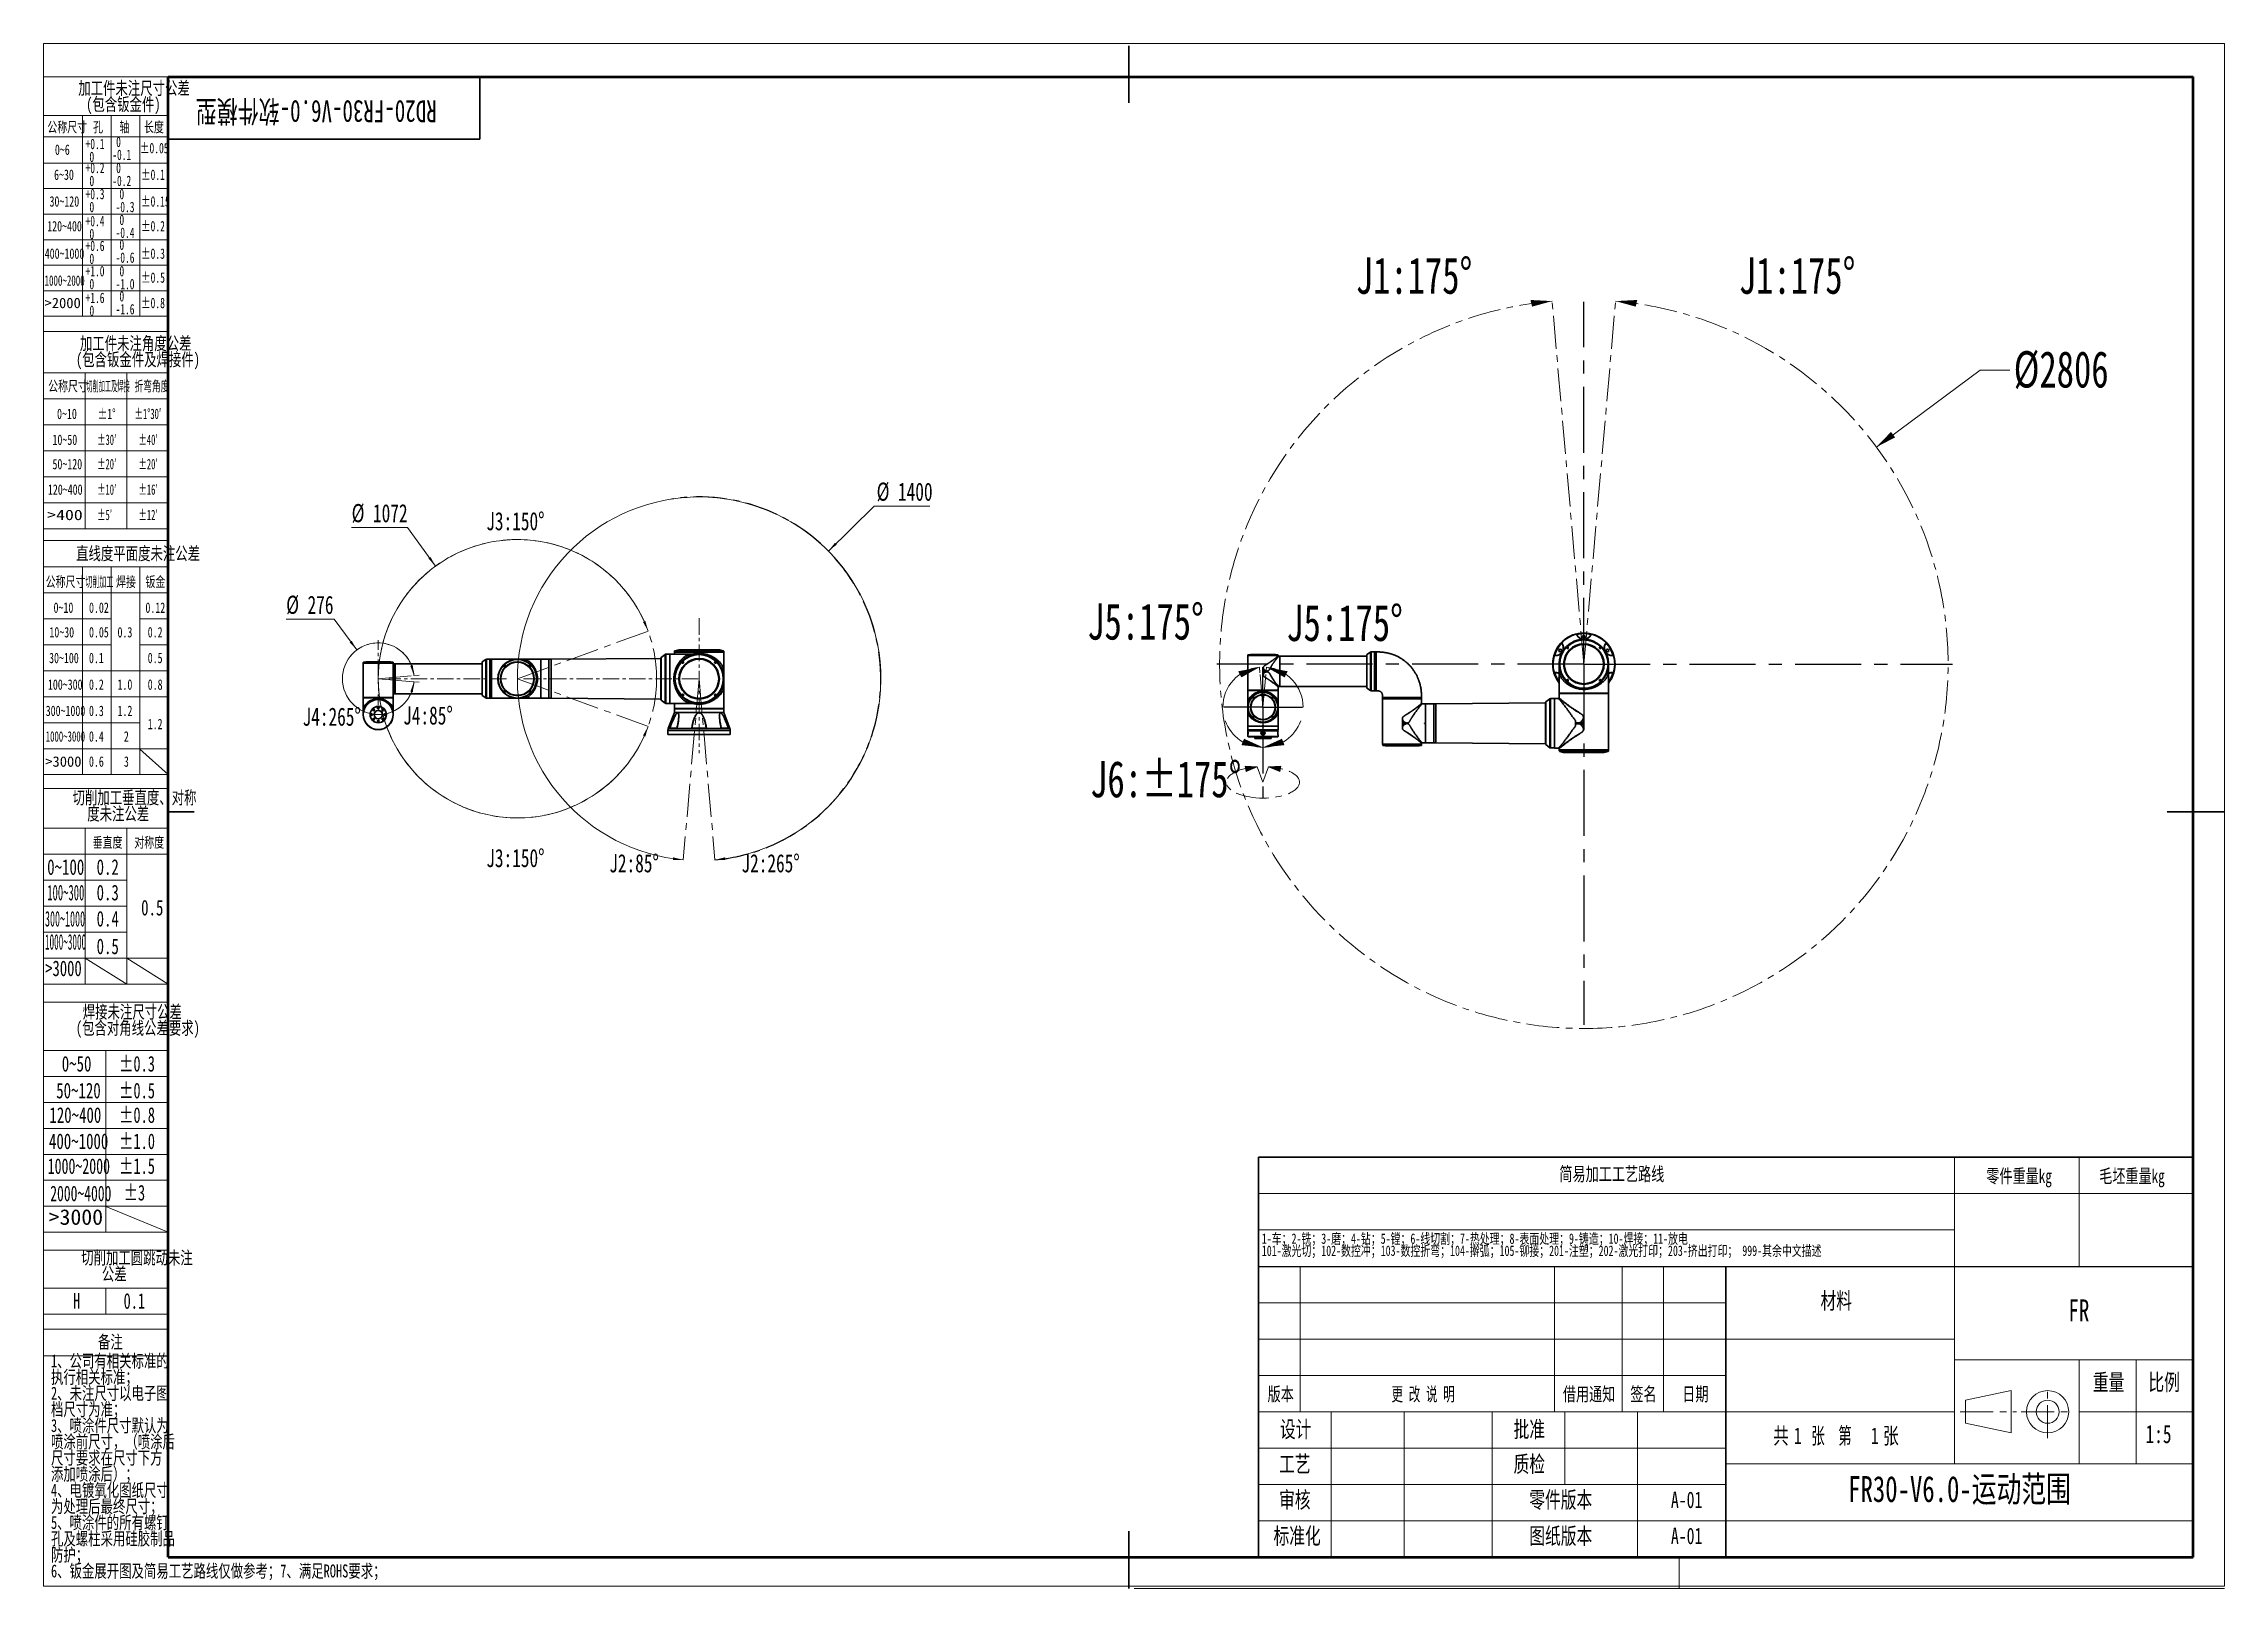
# Model space of a CAD drawing. Header units: millimetres. Extents: x 0 to 840, y 0 to 594.
import ezdxf

# ---------------------------------------------------------------- set-up
doc = ezdxf.new("R2010")
doc.units = ezdxf.units.MM
doc.linetypes.add('CENTERX2', pattern=[20.32, 12.7, -2.54, 2.54, -2.54])
doc.linetypes.add('HIDDEN', pattern=[1.905, 1.27, -0.635])
doc.layers.get('0').update_dxf_attribs({"lineweight": 18})
for name, color, linetype, lineweight in [('中心线层', 6, 'CENTERX2', 25), ('标注层', 150, 'Continuous', 18), ('细线层', 7, 'Continuous', 25), ('虚线层', 8, 'HIDDEN', 25)]:
    doc.layers.add(name, color=color, linetype=linetype, lineweight=lineweight)
doc.styles.add('SLDTEXTSTYLE0', font='', dxfattribs={"width": 0.7})
doc.styles.add('SLDTEXTSTYLE1', font='', dxfattribs={"width": 0.7})
doc.styles.add('SLDTEXTSTYLE10', font='', dxfattribs={"width": 1.253219})
doc.styles.add('SLDTEXTSTYLE11', font='', dxfattribs={"width": 0.477371})
doc.styles.add('SLDTEXTSTYLE12', font='', dxfattribs={"width": 0.618901})
doc.styles.add('SLDTEXTSTYLE13', font='', dxfattribs={"width": 0.499682})
doc.styles.add('SLDTEXTSTYLE14', font='', dxfattribs={"width": 0.472346})
doc.styles.add('SLDTEXTSTYLE15', font='', dxfattribs={"width": 0.431677})
doc.styles.add('SLDTEXTSTYLE16', font='', dxfattribs={"width": 0.689585})
doc.styles.add('SLDTEXTSTYLE17', font='', dxfattribs={"width": 0.653082})
doc.styles.add('SLDTEXTSTYLE18', font='', dxfattribs={"width": 0.641279})
doc.styles.add('SLDTEXTSTYLE2', font='', dxfattribs={"width": 0.614286})
doc.styles.add('SLDTEXTSTYLE3', font='', dxfattribs={"width": 0.6})
doc.styles.add('SLDTEXTSTYLE4', font='', dxfattribs={"width": 0.67})
doc.styles.add('SLDTEXTSTYLE5', font='', dxfattribs={"width": 0.677991})
doc.styles.add('SLDTEXTSTYLE6', font='', dxfattribs={"width": 0.631687})
doc.styles.add('SLDTEXTSTYLE7', font='', dxfattribs={"width": 1.026693})
doc.styles.add('SLDTEXTSTYLE8', font='', dxfattribs={"width": 0.601124})
doc.styles.add('SLDTEXTSTYLE9', font='', dxfattribs={"width": 0.427578})
doc.styles.get('SLDTEXTSTYLE0').set_extended_font_data('宋体')
doc.styles.get('SLDTEXTSTYLE1').set_extended_font_data('宋体')
doc.styles.get('SLDTEXTSTYLE10').set_extended_font_data('宋体')
doc.styles.get('SLDTEXTSTYLE11').set_extended_font_data('宋体')
doc.styles.get('SLDTEXTSTYLE12').set_extended_font_data('宋体')
doc.styles.get('SLDTEXTSTYLE13').set_extended_font_data('宋体')
doc.styles.get('SLDTEXTSTYLE14').set_extended_font_data('宋体')
doc.styles.get('SLDTEXTSTYLE15').set_extended_font_data('宋体')
doc.styles.get('SLDTEXTSTYLE16').set_extended_font_data('宋体')
doc.styles.get('SLDTEXTSTYLE17').set_extended_font_data('宋体')
doc.styles.get('SLDTEXTSTYLE18').set_extended_font_data('宋体')
doc.styles.get('SLDTEXTSTYLE2').set_extended_font_data('宋体')
doc.styles.get('SLDTEXTSTYLE3').set_extended_font_data('宋体')
doc.styles.get('SLDTEXTSTYLE4').set_extended_font_data('宋体')
doc.styles.get('SLDTEXTSTYLE5').set_extended_font_data('宋体')
doc.styles.get('SLDTEXTSTYLE6').set_extended_font_data('宋体')
doc.styles.get('SLDTEXTSTYLE7').set_extended_font_data('宋体')
doc.styles.get('SLDTEXTSTYLE8').set_extended_font_data('宋体')
doc.styles.get('SLDTEXTSTYLE9').set_extended_font_data('宋体')
doc.dimstyles.new('SLDDIMSTYLE0', dxfattribs={"dimtxt": 7, "dimasz": 4, "dimexe": 0, "dimexo": 0.0625, "dimgap": 1.75, "dimtad": 0, "dimtih": 1, "dimtoh": 1, "dimdec": 4, "dimlfac": 10, "dimzin": 12, "dimdsep": 46, "dimtxsty": 'SLDTEXTSTYLE1', "dimcen": 0.09, "dimdle": 8, "dimazin": 3, "dimtfac": 1, "dimtdec": 3, "dimtofl": 0, "dimtmove": 0, "dimatfit": 3, "dimfxl": 1, "dimfrac": 2, "dimtolj": 1, "dimarcsym": 0})
doc.dimstyles.new('SLDDIMSTYLE1', dxfattribs={"dimtxt": 7, "dimasz": 4, "dimexe": 0, "dimexo": 0.0625, "dimgap": 1.75, "dimtad": 0, "dimtih": 1, "dimtoh": 1, "dimdec": 0, "dimlfac": 10, "dimrnd": 1e-09, "dimzin": 12, "dimdsep": 46, "dimtxsty": 'SLDTEXTSTYLE1', "dimcen": 0, "dimdle": 8, "dimadec": 0, "dimazin": 3, "dimtfac": 1, "dimtdec": 3, "dimtofl": 0, "dimtmove": 0, "dimatfit": 3, "dimfxl": 1, "dimfrac": 2, "dimtolj": 1, "dimarcsym": 0})
doc.dimstyles.new('SLDDIMSTYLE2', dxfattribs={"dimtxt": 7, "dimasz": 4, "dimexe": 0, "dimexo": 0.0625, "dimgap": 1.75, "dimtad": 0, "dimtih": 1, "dimtoh": 1, "dimlfac": 10, "dimrnd": 1e-09, "dimzin": 12, "dimdsep": 46, "dimtxsty": 'SLDTEXTSTYLE1', "dimcen": 0, "dimdle": 8, "dimadec": 0, "dimazin": 3, "dimtfac": 1, "dimtdec": 3, "dimtofl": 0, "dimtmove": 0, "dimatfit": 3, "dimfxl": 1, "dimfrac": 2, "dimtolj": 1, "dimarcsym": 0})
doc.dimstyles.new('SLDDIMSTYLE3', dxfattribs={"dimtxt": 7, "dimasz": 4, "dimexe": 0, "dimexo": 0.0625, "dimgap": 1.75, "dimtad": 0, "dimtih": 1, "dimtoh": 1, "dimlfac": 20, "dimrnd": 1e-09, "dimzin": 12, "dimdsep": 46, "dimtxsty": 'SLDTEXTSTYLE1', "dimcen": 0, "dimdle": 8, "dimadec": 0, "dimazin": 3, "dimtfac": 1, "dimtdec": 3, "dimtofl": 0, "dimtmove": 0, "dimatfit": 3, "dimfxl": 1, "dimfrac": 2, "dimtolj": 1, "dimarcsym": 0})

msp = doc.modelspace()

# ---------------------------------------------------------------- texts
at = {"color": 7, "linetype": 'Continuous', "lineweight": 0, "insert": (104.976912, 564.053974), "char_height": 8.46666667, "width": 193.29541899, "attachment_point": 2, "rotation": 180, "style": 'SLDTEXTSTYLE0'}
msp.add_mtext('RD20-FR30-V6.0-软件模型', dxfattribs=at)
at = {"color": 7, "linetype": 'Continuous', "lineweight": 0, "attachment_point": 2}
for s, insert, char_height, width, style in [('简易加工工艺路线', (604.05043, 161.812378), 5.2916667, 83.39548417, 'SLDTEXTSTYLE0'), ('零件重量kg', (760.910811, 161.016843), 5.2916667, 52.18943203, 'SLDTEXTSTYLE0'), ('毛坯重量kg', (804.383103, 161.016843), 5.2916667, 52.18943203, 'SLDTEXTSTYLE0'), ('材料', (690.501389, 113.522331), 6.35, 24.4847486, 'SLDTEXTSTYLE0'), ('FR', (783.938068, 110.864996), 8.4666667, 16.22383613, 'SLDTEXTSTYLE1'), ('版本', (476.503228, 77.037055), 5.2916667, 20.23840782, 'SLDTEXTSTYLE0'), ('更 改 说 明', (531.354543, 77.037055), 5.2916667, 49.64875632, 'SLDTEXTSTYLE2'), ('借用通知', (595.282774, 77.037055), 5.2916667, 41.13901304, 'SLDTEXTSTYLE0'), ('签名', (616.212845, 77.037055), 5.2916667, 19.41066108, 'SLDTEXTSTYLE0'), ('日期', (636.212865, 77.037055), 5.2916667, 18.25181564, 'SLDTEXTSTYLE0'), ('重量', (795.392418, 82.144972), 6.35, 24.38541899, 'SLDTEXTSTYLE0'), ('比例', (816.793847, 82.144972), 6.35, 22.49815642, 'SLDTEXTSTYLE0'), ('设计', (482.256942, 64.039608), 6.35, 24.18675978, 'SLDTEXTSTYLE0'), ('批准', (572.256962, 64.039608), 6.35, 24.38541899, 'SLDTEXTSTYLE0'), ('1:5', (814.625097, 62.500446), 7, 18.55977654, 'SLDTEXTSTYLE1'), ('工艺', (481.937497, 50.644005), 6.35, 23.98810056, 'SLDTEXTSTYLE0'), ('质检', (572.256962, 50.644005), 6.35, 24.33575419, 'SLDTEXTSTYLE0'), ('FR30-V6.0-运动范围', (737.968226, 42.843378), 10, 228.30167598, 'SLDTEXTSTYLE0'), ('审核', (481.937497, 36.872289), 6.35, 23.54111732, 'SLDTEXTSTYLE0'), ('零件版本', (584.371367, 36.872289), 6.35, 49.71446927, 'SLDTEXTSTYLE0'), ('A-01', (632.857983, 36.87229), 6.35, 24.03776536, 'SLDTEXTSTYLE1'), ('标准化', (482.825816, 22.970825), 6.35, 37.04994413, 'SLDTEXTSTYLE0'), ('图纸版本', (584.371367, 22.970825), 6.35, 48.52251397, 'SLDTEXTSTYLE0'), ('A-01', (632.857983, 22.970825), 6.35, 24.03776536, 'SLDTEXTSTYLE1')]:
    msp.add_mtext(s, dxfattribs=dict(at, insert=insert, char_height=char_height, width=width, style=style))
at = {"layer": '标注层', "color": 1}
for s, insert, char_height, width, attachment_point, style in [('公称尺寸', (1.447849, 564.264301), 4, 31.03463687, 1, 'SLDTEXTSTYLE0'), ('孔', (19.016199, 564.264301), 4, 7.32067039, 1, 'SLDTEXTSTYLE0'), ('轴', (29.19839, 564.264301), 4, 7.10167598, 1, 'SLDTEXTSTYLE0'), ('长度', (38.646815, 564.264301), 4, 15.20446927, 1, 'SLDTEXTSTYLE0'), ('0~6', (4.343999, 555.568103), 4, 11.23128492, 1, 'SLDTEXTSTYLE1'), ('%%P0.05', (37.069037, 556.180885), 4, 21.57449406, 1, 'SLDTEXTSTYLE5'), ('%%P0.1', (37.497197, 545.928873), 4, 17.39292077, 1, 'SLDTEXTSTYLE5'), ('6~30', (4.017477, 545.928873), 4, 15.23575419, 1, 'SLDTEXTSTYLE1'), ('30~120', (2.259144, 535.641639), 4, 23.15083799, 1, 'SLDTEXTSTYLE1'), ('%%P0.15', (37.497197, 535.641639), 4, 21.57449406, 1, 'SLDTEXTSTYLE5'), ('120~400', (1.381367, 526.113398), 4, 26.71731844, 1, 'SLDTEXTSTYLE1'), ('%%P0.2', (37.497197, 526.113398), 4, 17.69593333, 1, 'SLDTEXTSTYLE5'), ('400~1000', (0.420493, 515.545203), 4, 31.34748603, 1, 'SLDTEXTSTYLE1'), ('%%P0.3', (37.497197, 515.545203), 4, 17.69593333, 1, 'SLDTEXTSTYLE5'), ('1000~2000', (0.342714, 505.168305), 4, 31.33733963, 1, 'SLDTEXTSTYLE6'), ('%%P0.5', (37.497197, 506.32739), 4, 17.69593333, 1, 'SLDTEXTSTYLE5'), ('>2000', (0.342714, 496.541644), 4, 27.99028787, 1, 'SLDTEXTSTYLE7'), ('%%P0.8', (37.497197, 496.541644), 4, 17.72623459, 1, 'SLDTEXTSTYLE5'), ('公称尺寸', (1.746248, 464.534624), 4, 31.03463687, 1, 'SLDTEXTSTYLE0'), ('切削加工及焊接', (16.406248, 464.534624), 4, 33.88134574, 1, 'SLDTEXTSTYLE9'), ('折弯角度', (34.988864, 464.534624), 4, 26.78526555, 1, 'SLDTEXTSTYLE8'), ('0~10', (5.16115, 453.848273), 4, 15.23575419, 1, 'SLDTEXTSTYLE1'), ('%%P1%%D', (20.822719, 453.848273), 4, 13.24164874, 1, 'SLDTEXTSTYLE5'), ('%%P1%%D30′', (34.988864, 453.848273), 4, 25.11958203, 1, 'SLDTEXTSTYLE8'), ('10~50', (3.405594, 443.867863), 4, 18.70837989, 1, 'SLDTEXTSTYLE1'), ('%%P30′', (20.558831, 443.867863), 4, 14.80309059, 1, 'SLDTEXTSTYLE8'), ('%%P40′', (36.488864, 443.867863), 4, 14.80309059, 1, 'SLDTEXTSTYLE8'), ('50~120', (3.405594, 434.501664), 4, 23.15083799, 1, 'SLDTEXTSTYLE1'), ('%%P20′', (20.558831, 434.501664), 4, 14.80309059, 1, 'SLDTEXTSTYLE8'), ('%%P20′', (36.488864, 434.501664), 4, 14.80309059, 1, 'SLDTEXTSTYLE8'), ('120~400', (1.65004, 424.691256), 4, 26.71731844, 1, 'SLDTEXTSTYLE1'), ('%%P10′', (20.558831, 424.691256), 4, 14.80309059, 1, 'SLDTEXTSTYLE8'), ('%%P16′', (36.491641, 424.691256), 4, 14.80309059, 1, 'SLDTEXTSTYLE8'), ('>400', (1.401573, 414.925937), 4, 26.9967195, 1, 'SLDTEXTSTYLE10'), ('%%P5′', (20.558831, 414.925937), 4, 11.36426011, 1, 'SLDTEXTSTYLE8'), ('%%P12′', (36.491641, 414.925937), 4, 14.80309059, 1, 'SLDTEXTSTYLE8'), ('直线度平面度未注公差', (36.383332, 400.58054), 5, 99.09497207, 2, 'SLDTEXTSTYLE0'), ('公称尺寸', (0.794483, 389.199274), 4, 31.03463687, 1, 'SLDTEXTSTYLE0'), ('切削加工', (16.100414, 389.199274), 4, 21.35636195, 1, 'SLDTEXTSTYLE11'), ('焊接', (27.889879, 389.199274), 4, 15.36089385, 1, 'SLDTEXTSTYLE0'), ('钣金', (39.219175, 389.199274), 4, 15.42346369, 1, 'SLDTEXTSTYLE0'), ('0~10', (3.818223, 379.217664), 4, 15.23575419, 1, 'SLDTEXTSTYLE1'), ('0.02', (17.477879, 379.217664), 4, 15.14189944, 1, 'SLDTEXTSTYLE1'), ('0.12', (39.210841, 379.217664), 4, 15.14189944, 1, 'SLDTEXTSTYLE1'), ('10~30', (2.215553, 369.75776), 4, 18.70837989, 1, 'SLDTEXTSTYLE1'), ('0.05', (17.477879, 369.75776), 4, 15.14189944, 1, 'SLDTEXTSTYLE1'), ('0.3', (28.458428, 369.75776), 4, 11.13743017, 1, 'SLDTEXTSTYLE1'), ('0.2', (40.088619, 369.75776), 4, 11.13743017, 1, 'SLDTEXTSTYLE1'), ('30~100', (2.096837, 359.849568), 4, 23.15083799, 1, 'SLDTEXTSTYLE1'), ('0.1', (17.45422, 359.849568), 4, 10.82458101, 1, 'SLDTEXTSTYLE1'), ('0.5', (40.088619, 359.849568), 4, 11.13743017, 1, 'SLDTEXTSTYLE1'), ('100~300', (1.65004, 349.608687), 4, 26.71731844, 1, 'SLDTEXTSTYLE1'), ('0.2', (17.45422, 349.608687), 4, 11.13743017, 1, 'SLDTEXTSTYLE1'), ('1.0', (28.458428, 349.608687), 4, 10.69944134, 1, 'SLDTEXTSTYLE1'), ('0.8', (40.088619, 349.608687), 4, 11.16871508, 1, 'SLDTEXTSTYLE1'), ('300~1000', (0.797405, 339.492325), 4, 31.15977654, 1, 'SLDTEXTSTYLE1'), ('0.3', (17.45422, 339.492325), 4, 11.13743017, 1, 'SLDTEXTSTYLE1'), ('1.2', (28.458428, 339.492325), 4, 10.60558659, 1, 'SLDTEXTSTYLE1'), ('1000~3000', (0.797405, 329.627396), 4, 30.70301668, 1, 'SLDTEXTSTYLE12'), ('0.4', (17.45422, 329.627396), 4, 11.35642458, 1, 'SLDTEXTSTYLE1'), ('2', (30.908579, 329.627396), 4, 3.0972067, 1, 'SLDTEXTSTYLE1'), ('1.2', (40.083064, 334.42292), 4, 10.60558659, 1, 'SLDTEXTSTYLE1'), ('>3000', (0.616849, 319.960312), 4, 27.99028787, 1, 'SLDTEXTSTYLE7'), ('0.6', (17.45422, 319.960312), 4, 11.23128492, 1, 'SLDTEXTSTYLE1'), ('3', (30.908579, 319.960312), 4, 3.03463687, 1, 'SLDTEXTSTYLE1'), ('垂直度', (18.899605, 288.81421), 4, 23.21340782, 1, 'SLDTEXTSTYLE0'), ('对称度', (34.936324, 288.81421), 4, 23.27597765, 1, 'SLDTEXTSTYLE0'), ('0~100', (1.369924, 280.336786), 6, 28.8603352, 1, 'SLDTEXTSTYLE1'), ('0.2', (20.396182, 280.336786), 6, 16.70614525, 1, 'SLDTEXTSTYLE1'), ('100~300', (1.390758, 270.508343), 6, 28.60751653, 1, 'SLDTEXTSTYLE13'), ('0.3', (20.396182, 270.508343), 6, 16.70614525, 1, 'SLDTEXTSTYLE1'), ('0.5', (37.552991, 264.694951), 6, 16.70614525, 1, 'SLDTEXTSTYLE1'), ('300~1000', (0.524091, 260.425543), 6, 31.53898339, 1, 'SLDTEXTSTYLE14'), ('0.4', (20.396182, 260.425543), 6, 17.03463687, 1, 'SLDTEXTSTYLE1'), ('1000~3000', (0.508812, 251.523937), 6, 32.12256352, 1, 'SLDTEXTSTYLE15'), ('0.5', (20.396182, 249.801755), 6, 16.70614525, 1, 'SLDTEXTSTYLE1'), ('>3000', (0.592146, 241.328286), 6, 28.19980796, 1, 'SLDTEXTSTYLE16'), ('0~50', (6.97679, 204.586468), 6, 22.85363128, 1, 'SLDTEXTSTYLE1'), ('%%P0.3', (29.043337, 204.586468), 6, 26.5439, 1, 'SLDTEXTSTYLE5'), ('50~120', (4.843627, 194.276211), 6, 34.72625698, 1, 'SLDTEXTSTYLE1'), ('%%P0.5', (29.043337, 194.276211), 6, 26.5439, 1, 'SLDTEXTSTYLE5'), ('%%P0.8', (29.043337, 184.840843), 6, 26.58935188, 1, 'SLDTEXTSTYLE5'), ('120~400', (2.210294, 184.840843), 6, 40.07597765, 1, 'SLDTEXTSTYLE1'), ('400~1000', (2.0594, 174.748882), 6, 47.02122905, 1, 'SLDTEXTSTYLE1'), ('%%P1.0', (29.043337, 174.748882), 6, 26.68025565, 1, 'SLDTEXTSTYLE5'), ('1000~2000', (1.567733, 165.170772), 6, 48.59805554, 1, 'SLDTEXTSTYLE17'), ('%%P1.5', (29.043337, 165.170772), 6, 26.5439, 1, 'SLDTEXTSTYLE5'), ('2000~4000', (2.540337, 154.655547), 6, 48.4075882, 1, 'SLDTEXTSTYLE18'), ('%%P3', (30.787959, 154.945686), 6, 14.90821781, 1, 'SLDTEXTSTYLE5'), ('>3000', (1.930234, 145.57123), 6, 41.98543181, 1, 'SLDTEXTSTYLE7'), ('H', (11.3219, 113.255522), 6, 5.40877414, 1, 'SLDTEXTSTYLE5'), ('0.1', (30.787959, 113.255522), 6, 15.72635171, 1, 'SLDTEXTSTYLE5'), ('备注', (25.717089, 96.983517), 5, 19.00558659, 2, 'SLDTEXTSTYLE0'), ('6、钣金展开图及简易工艺路线仅做参考；7、满足ROHS要求；', (2.828801, 8.789684), 5, 262.48044693, 1, 'SLDTEXTSTYLE0')]:
    msp.add_mtext(s, dxfattribs=dict(at, insert=insert, char_height=char_height, width=width, attachment_point=attachment_point, style=style))
at = {"layer": '标注层', "color": 7, "attachment_point": 1, "style": 'SLDTEXTSTYLE1'}
for s, insert, char_height, width in [('J1:175%%D', (505.373877, 512.070083), 14, 93.29162011), ('J1:175%%D', (652.930955, 512.070083), 14, 93.29162011), ('J3:150%%D', (170.475352, 414.017366), 7, 46.64581006), ('J4:265%%D', (99.72533, 338.745495), 7, 46.64581006), ('J4:85%%D', (138.473436, 339.212326), 7, 39.63798883), ('J3:150%%D', (170.475352, 284.303267), 7, 46.64581006), ('J2:85%%D', (217.852978, 282.296234), 7, 39.63798883), ('J2:265%%D', (268.764906, 282.296234), 7, 46.64581006)]:
    msp.add_mtext(s, dxfattribs=dict(at, insert=insert, char_height=char_height, width=width))
at = {"layer": '标注层', "color": 0, "char_height": 14, "attachment_point": 1, "style": 'SLDTEXTSTYLE1'}
for s, insert, width in [('J5:175%%D', (401.959979, 378.906339), 93.29162011), ('J5:175%%D', (478.633724, 378.372854), 93.29162011), ('J6:%%P175%%D', (403.085213, 318.200275), 121.32290503)]:
    msp.add_mtext(s, dxfattribs=dict(at, insert=insert, width=width))

# ---------------------------------------------------------------- blocks, each defined once
blk = doc.blocks.new('SW_NOTE_1')
at = {"color": 0, "linetype": 'Continuous', "lineweight": 0, "attachment_point": 2}
for s, insert, char_height, width, style in [('共', (2.18, 4.09), 3.17, 5.8604, 'SLDTEXTSTYLE0'), ('张  第', (11.91, 4.09), 3.175, 15.6444, 'SLDTEXTSTYLE3'), ('张', (23.35, 4.09), 3.17, 5.6866, 'SLDTEXTSTYLE0'), ('1', (5.42, 4.09), 3.17, 2.4584, 'SLDTEXTSTYLE1'), ('1', (20.24, 4.09), 3.17, 1.8128, 'SLDTEXTSTYLE1')]:
    blk.add_mtext(s, dxfattribs=dict(at, insert=insert, char_height=char_height, width=width, style=style))
blk = doc.blocks.new('SW_NOTE_2')
at = {"color": 0, "linetype": 'Continuous', "lineweight": 0, "char_height": 2, "attachment_point": 1, "style": 'SLDTEXTSTYLE0'}
for s, insert, width in [('1-车；2-铣；3-磨；4-钻；5-镗；6-线切割；7-热处理；8-表面处理；9-铸造；10-焊接；11-放电', (0, 2.58), 171.5039), ('101-激光切；102-数控冲；103-数控折弯；104-擀弧；105-铆接；201-注塑；202-激光打印；203-挤出打印； 999-其余中文描述', (0, 0.25), 225.6425)]:
    blk.add_mtext(s, dxfattribs=dict(at, insert=insert, width=width))
blk = doc.blocks.new('SW_NOTE_3')
at = {"layer": '标注层', "color": 0, "char_height": 2.5, "attachment_point": 2, "style": 'SLDTEXTSTYLE0'}
for s, insert, width in [('加工件未注尺寸公差', (15.47, 3.22), 44.581), ('(包含钣金件)', (13.41, 0.11), 27.8631)]:
    blk.add_mtext(s, dxfattribs=dict(at, insert=insert, width=width))
blk = doc.blocks.new('SW_NOTE_4')
at = {"layer": '标注层', "color": 0, "char_height": 2, "attachment_point": 1, "style": 'SLDTEXTSTYLE4'}
for s, insert, width in [('-0.1', (0, 0.09), 7.1567), ('0', (0.75, 2.58), 1.5421)]:
    blk.add_mtext(s, dxfattribs=dict(at, insert=insert, width=width))
blk = doc.blocks.new('SW_NOTE_5')
at = {"layer": '标注层', "color": 0, "char_height": 2, "attachment_point": 1, "style": 'SLDTEXTSTYLE4'}
for s, insert, width in [('+0.1', (0, 2.58), 7.1117), ('0', (0.75, 0.09), 1.5421)]:
    blk.add_mtext(s, dxfattribs=dict(at, insert=insert, width=width))
blk = doc.blocks.new('SW_NOTE_6')
at = {"layer": '标注层', "color": 0, "char_height": 2, "attachment_point": 1, "style": 'SLDTEXTSTYLE4'}
for s, insert, width in [('+0.2', (0, 2.58), 7.2615), ('0', (0.75, 0.09), 1.5421)]:
    blk.add_mtext(s, dxfattribs=dict(at, insert=insert, width=width))
blk = doc.blocks.new('SW_NOTE_7')
at = {"layer": '标注层', "color": 0, "char_height": 2, "attachment_point": 1, "style": 'SLDTEXTSTYLE4'}
for s, insert, width in [('+0.3', (0, 2.58), 7.2615), ('0', (0.75, 0.09), 1.5421)]:
    blk.add_mtext(s, dxfattribs=dict(at, insert=insert, width=width))
blk = doc.blocks.new('SW_NOTE_8')
at = {"layer": '标注层', "color": 0, "char_height": 2, "attachment_point": 1, "style": 'SLDTEXTSTYLE4'}
for s, insert, width in [('+0.4', (0, 2.58), 7.3663), ('0', (0.75, 0.09), 1.5421)]:
    blk.add_mtext(s, dxfattribs=dict(at, insert=insert, width=width))
blk = doc.blocks.new('SW_NOTE_9')
at = {"layer": '标注层', "color": 0, "char_height": 2, "attachment_point": 1, "style": 'SLDTEXTSTYLE4'}
for s, insert, width in [('-0.2', (0, 0.09), 7.3064), ('0', (0.75, 2.58), 1.5421)]:
    blk.add_mtext(s, dxfattribs=dict(at, insert=insert, width=width))
blk = doc.blocks.new('SW_NOTE_10')
at = {"layer": '标注层', "color": 0, "char_height": 2, "attachment_point": 1, "style": 'SLDTEXTSTYLE4'}
for s, insert, width in [('-0.3', (0, 0.09), 7.3064), ('0', (0.75, 2.58), 1.5421)]:
    blk.add_mtext(s, dxfattribs=dict(at, insert=insert, width=width))
blk = doc.blocks.new('SW_NOTE_11')
at = {"layer": '标注层', "color": 0, "char_height": 2, "attachment_point": 1, "style": 'SLDTEXTSTYLE4'}
for s, insert, width in [('-0.4', (0, 0.09), 7.4112), ('0', (0.75, 2.58), 1.5421)]:
    blk.add_mtext(s, dxfattribs=dict(at, insert=insert, width=width))
blk = doc.blocks.new('SW_NOTE_12')
at = {"layer": '标注层', "color": 0, "char_height": 2, "attachment_point": 1, "style": 'SLDTEXTSTYLE4'}
for s, insert, width in [('+0.6', (0, 2.58), 7.3064), ('0', (0.75, 0.09), 1.5421)]:
    blk.add_mtext(s, dxfattribs=dict(at, insert=insert, width=width))
blk = doc.blocks.new('SW_NOTE_13')
at = {"layer": '标注层', "color": 0, "char_height": 2, "attachment_point": 1, "style": 'SLDTEXTSTYLE4'}
for s, insert, width in [('-0.6', (0, 0.09), 7.3513), ('0', (0.75, 2.58), 1.5421)]:
    blk.add_mtext(s, dxfattribs=dict(at, insert=insert, width=width))
blk = doc.blocks.new('SW_NOTE_14')
at = {"layer": '标注层', "color": 0, "char_height": 2, "attachment_point": 1, "style": 'SLDTEXTSTYLE4'}
for s, insert, width in [('+1.0', (0, 2.58), 7.3064), ('0', (0.75, 0.09), 1.5421)]:
    blk.add_mtext(s, dxfattribs=dict(at, insert=insert, width=width))
blk = doc.blocks.new('SW_NOTE_15')
at = {"layer": '标注层', "color": 0, "char_height": 2, "attachment_point": 1, "style": 'SLDTEXTSTYLE4'}
for s, insert, width in [('-1.0', (0, 0.09), 7.3513), ('0', (0.75, 2.58), 1.5421)]:
    blk.add_mtext(s, dxfattribs=dict(at, insert=insert, width=width))
blk = doc.blocks.new('SW_NOTE_16')
at = {"layer": '标注层', "color": 0, "char_height": 2, "attachment_point": 1, "style": 'SLDTEXTSTYLE4'}
for s, insert, width in [('+1.6', (0, 2.58), 7.3064), ('0', (0.75, 0.09), 1.5421)]:
    blk.add_mtext(s, dxfattribs=dict(at, insert=insert, width=width))
blk = doc.blocks.new('SW_NOTE_17')
at = {"layer": '标注层', "color": 0, "char_height": 2, "attachment_point": 1, "style": 'SLDTEXTSTYLE4'}
for s, insert, width in [('-1.6', (0, 0.09), 7.3513), ('0', (0.75, 2.58), 1.5421)]:
    blk.add_mtext(s, dxfattribs=dict(at, insert=insert, width=width))
blk = doc.blocks.new('SW_NOTE_18')
at = {"layer": '标注层', "color": 0, "char_height": 2.5, "attachment_point": 2, "style": 'SLDTEXTSTYLE0'}
for s, insert, width in [('(包含钣金件及焊接件)', (15.91, 0.11), 47.8855), ('加工件未注角度公差', (15.47, 3.22), 44.581)]:
    blk.add_mtext(s, dxfattribs=dict(at, insert=insert, width=width))
blk = doc.blocks.new('SW_NOTE_19')
at = {"layer": '标注层', "color": 0, "char_height": 2.5, "attachment_point": 2, "style": 'SLDTEXTSTYLE0'}
for s, insert, width in [('切削加工垂直度、对称', (17.19, 3.22), 49.6257), ('度未注公差', (14.06, 0.11), 24.5782)]:
    blk.add_mtext(s, dxfattribs=dict(at, insert=insert, width=width))
blk = doc.blocks.new('SW_NOTE_20')
at = {"layer": '标注层', "color": 0, "char_height": 2.5, "attachment_point": 2, "style": 'SLDTEXTSTYLE0'}
for s, insert, width in [('(包含对角线公差要求)', (14.82, 0.11), 47.8855), ('焊接未注尺寸公差', (13.75, 3.22), 39.5559)]:
    blk.add_mtext(s, dxfattribs=dict(at, insert=insert, width=width))
blk = doc.blocks.new('SW_NOTE_21')
at = {"layer": '标注层', "color": 0, "char_height": 2.5, "attachment_point": 2, "style": 'SLDTEXTSTYLE0'}
for s, insert, width in [('切削加工圆跳动未注', (15.47, 3.22), 44.6201), ('公差', (11.09, 0.11), 9.3855)]:
    blk.add_mtext(s, dxfattribs=dict(at, insert=insert, width=width))
blk = doc.blocks.new('SW_NOTE_22')
at = {"layer": '标注层', "color": 0, "char_height": 2.5, "attachment_point": 1, "style": 'SLDTEXTSTYLE0'}
for s, insert, width in [('执行相关标准；', (0, 0.11), 31.1676), ('1、公司有相关标准的', (0, 3.22), 46.595), ('2、未注尺寸以电子图', (0, -3), 46.8687), ('档尺寸为准；', (0, -6.11), 26.1425), ('3、喷涂件尺寸默认为', (0, -9.22), 47.0056), ('喷涂前尺寸，（喷涂后', (0, -12.33), 49.2933), ('尺寸要求在尺寸下方', (0, -15.44), 44.6788), ('添加喷涂后）；', (0, -18.56), 31.1285), ('4、电镀氧化图纸尺寸', (0, -21.67), 47.1034), ('为处理后最终尺寸；', (0, -24.78), 41.1201), ('5、喷涂件的所有螺钉', (0, -27.89), 47.0447), ('孔及螺柱采用硅胶制品', (0, -31), 49.3324), ('防护；', (0, -34.11), 10.8324)]:
    blk.add_mtext(s, dxfattribs=dict(at, insert=insert, width=width))
blk = doc.blocks.new('*X24')
at = {"layer": '标注层'}
for points in [[(246.38, 280.11), (242.46, 281.07), (242.35, 280.07)], [(258.58, 280.11), (262.61, 280.07), (262.5, 281.07)]]:
    blk.add_hatch(color=7, dxfattribs=at).paths.add_polyline_path(points, flags=0)
at = {"layer": '标注层', "color": 7}
for start, end in [(90, 265), (275, 90)]:
    blk.add_arc((252.48, 349.84), 70, start, end, dxfattribs=at)
blk = doc.blocks.new('*X25')
at = {"layer": '标注层'}
blk.add_hatch(color=7, dxfattribs=at).paths.add_polyline_path([(302.29, 399.02), (305.49, 401.47), (304.79, 402.18)], flags=0)
at = {"layer": '标注层', "color": 7}
for p, q in [((302.29, 399.02), (319.85, 416.35)), ((319.85, 416.35), (341.36, 416.35))]:
    blk.add_line(p, q, dxfattribs=at)
at = {"layer": '标注层', "color": 7, "char_height": 7, "attachment_point": 1, "style": 'SLDTEXTSTYLE1'}
for s, insert, width in [('%%C', (320.85, 425.4), 6.5698), ('1400', (329.08, 425.37), 25.7318)]:
    blk.add_mtext(s, dxfattribs=dict(at, insert=insert, width=width))
blk = doc.blocks.new('*X26')
at = {"layer": '标注层'}
for points in [[(232.84, 368.17), (231.8, 372.06), (230.87, 371.69)], [(232.84, 331.51), (230.87, 327.99), (231.8, 327.61)]]:
    blk.add_hatch(color=7, dxfattribs=at).paths.add_polyline_path(points, flags=0)
at = {"layer": '标注层', "color": 7}
for start, end in [(20, 180), (180, 340)]:
    blk.add_arc((182.48, 349.84), 53.6, start, end, dxfattribs=at)
blk = doc.blocks.new('*X27')
at = {"layer": '标注层'}
blk.add_hatch(color=7, dxfattribs=at).paths.add_polyline_path([(150.96, 393.19), (149.01, 396.72), (148.2, 396.13)], flags=0)
at = {"layer": '标注层', "color": 7}
for p, q in [((140.13, 408.07), (118.63, 408.07)), ((150.96, 393.19), (140.13, 408.07))]:
    blk.add_line(p, q, dxfattribs=at)
at = {"layer": '标注层', "color": 7, "char_height": 7, "attachment_point": 1, "style": 'SLDTEXTSTYLE1'}
for s, insert, width in [('%%C', (118.63, 417.12), 6.5698), ('1072', (126.86, 417.09), 25.5676)]:
    blk.add_mtext(s, dxfattribs=dict(at, insert=insert, width=width))
blk = doc.blocks.new('*X28')
at = {"layer": '标注层'}
blk.add_hatch(color=7, dxfattribs=at).paths.add_polyline_path([(120.66, 360.92), (118.67, 364.43), (117.87, 363.83)], flags=0)
at = {"layer": '标注层', "color": 7}
for p, q in [((111.85, 372.79), (93.42, 372.79)), ((120.66, 360.92), (111.85, 372.79))]:
    blk.add_line(p, q, dxfattribs=at)
at = {"layer": '标注层', "color": 7, "char_height": 7, "attachment_point": 1, "style": 'SLDTEXTSTYLE1'}
for s, insert, width in [('%%C', (93.42, 381.84), 6.5698), ('276', (101.65, 381.81), 19.6)]:
    blk.add_mtext(s, dxfattribs=dict(at, insert=insert, width=width))
blk = doc.blocks.new('*X29')
at = {"layer": '标注层'}
for points in [[(142.63, 351.04), (142.21, 355.05), (141.24, 354.82)], [(142.63, 348.63), (141.24, 344.85), (142.21, 344.62)]]:
    blk.add_hatch(color=7, dxfattribs=at).paths.add_polyline_path(points, flags=0)
at = {"layer": '标注层', "color": 7}
for p, q in [((142.63, 351.04), (144.62, 351.21)), ((142.63, 348.63), (144.62, 348.46))]:
    blk.add_line(p, q, dxfattribs=at)
for start, end in [(5, 180), (180, 355)]:
    blk.add_arc((128.88, 349.84), 13.8, start, end, dxfattribs=at)
blk = doc.blocks.new('块2_2')
at = {"linetype": 'Continuous'}
blk.add_hatch(color=7, dxfattribs=at).paths.add_polyline_path([(-4.7, 71.8), (-9.8, 48.8), (-14.9, 71.8)], flags=0)
at = {"color": 7, "linetype": 'Continuous', "lineweight": 18}
for p, q in [((-9.8, 48.8), (-14.9, 71.8)), ((-14.9, 71.8), (-4.7, 71.8)), ((-4.7, 71.8), (-9.8, 48.8))]:
    blk.add_line(p, q, dxfattribs=at)
blk = doc.blocks.new('SW_CENTERMARKSYMBOL_0_2')
at = {"layer": '中心线层', "color": 0}
for p, q in [((0, 0.05), (0, 69.72)), ((-0.05, 0), (-70.66, 0)), ((0, 0), (-0.02, 0)), ((0, 0), (0, 0.02)), ((0, 0), (0, -0.02)), ((0, 0), (0.02, 0)), ((0.05, 0), (71.02, 0)), ((0, -0.05), (0, -69.47))]:
    blk.add_line(p, q, dxfattribs=at)
blk = doc.blocks.new('SW_CENTERMARKSYMBOL_2')
at = {"layer": '中心线层', "color": 0}
for p, q in [((0, 0.05), (0, 7.74)), ((-0.05, 0), (-7.57, 0)), ((0, 0), (-0.03, 0)), ((0, 0), (0, 0.02)), ((0, 0), (0, -0.03)), ((0, 0), (0.02, 0)), ((0.05, 0), (7.64, 0)), ((0, -0.05), (0, -17.52))]:
    blk.add_line(p, q, dxfattribs=at)
blk = doc.blocks.new('*X33')
at = {"layer": '标注层', "linetype": 'Continuous'}
blk.add_hatch(color=0, dxfattribs=at).paths.add_polyline_path([(705.95, 439.07), (713.17, 442.76), (711.58, 444.91)], flags=0)
at = {"layer": '标注层', "color": 0, "linetype": 'Continuous'}
for q in [(705.95, 439.07), (757.41, 468.67)]:
    blk.add_line((745.86, 468.67), q, dxfattribs=at)
at = {"layer": '标注层', "color": 0, "insert": (777.12, 468.67), "char_height": 14, "width": 71.8302, "attachment_point": 5, "style": 'SLDTEXTSTYLE1'}
blk.add_mtext('%%C2806', dxfattribs=at)

# ---------------------------------------------------------------- dimensions: what is measured, and where the dimension line sits
at = {"layer": '标注层', "color": 7}
for p1, p2, dimstyle, override, picture, middle in [((480.58929, 271.891268), (705.951515, 439.068502), 'SLDDIMSTYLE3', {"dimscale": 2, "dimpost": '%%C<>', "dimsah": 1, "dimtzin": 12}, '*X33', (745.860869, 468.673887)), ((202.666245, 300.656762), (302.292263, 399.017542), 'SLDDIMSTYLE1', {"dimpost": '%%C<>', "dimsah": 1, "dimtzin": 12}, '*X25', (325.139413, 421.574536)), ((214.001976, 306.486752), (150.955865, 393.187551), 'SLDDIMSTYLE2', {"dimpost": '%%C<>', "dimsah": 1, "dimtzin": 12}, '*X27', (136.334837, 413.29434)), ((137.102768, 338.755259), (120.655071, 360.919045), 'SLDDIMSTYLE2', {"dimpost": '%%C<>', "dimsah": 1, "dimtzin": 12}, '*X28', (107.971067, 378.011137))]:
    dim = msp.add_diameter_dim_2p(p1=p1, p2=p2, dimstyle=dimstyle, override=override, dxfattribs=at)
    dim.commit()
    dim.dimension.update_dxf_attribs({"geometry": picture, "text_midpoint": middle, "dimtype": 163})
for base, line1, line2, picture, middle in [((252.479254, 419.832662), ((246.378323, 280.103191), (252.479254, 349.837152)), ((258.580185, 280.103191), (252.479254, 349.837152)), '*X24', (252.479254, 419.832662)), ((128.880528, 349.837152), ((232.846446, 331.504872), (182.478921, 349.837152)), ((232.846446, 368.169432), (182.478921, 349.837152)), '*X26', (128.880528, 349.837152)), ((115.077673, 349.837152), ((142.626407, 348.634402), (128.878919, 349.837152)), ((142.626407, 351.039901), (128.878919, 349.837152)), '*X29', (115.077673, 349.837152))]:
    dim = msp.add_angular_dim_2l(base=base, line1=line1, line2=line2, dimstyle='SLDDIMSTYLE0', override={"dimtad": 0, "dimtih": 1, "dimtoh": 1, "dimsah": 1, "dimtdec": 2, "dimtzin": 12}, dxfattribs=at)
    dim.commit()
    dim.dimension.update_dxf_attribs({"geometry": picture, "text_midpoint": middle, "dimtype": 162})

# ---------------------------------------------------------------- hatches: boundary and pattern name
at = {"layer": '标注层', "linetype": 'Continuous'}
for points in [[(581.042618, 495.245845), (573.30796, 493.115685), (572.702191, 495.689753)], [(605.498187, 495.245845), (613.232845, 493.115685), (613.838614, 495.689753)], [(468.322564, 354.281254), (461.332468, 350.344114), (460.122282, 352.695332)], [(471.017571, 354.281254), (478.007668, 350.344114), (479.217854, 352.695332)], [(469.670068, 323.418347), (462.363426, 326.731278), (461.362768, 324.283532)], [(469.670068, 323.418347), (476.976709, 326.731278), (477.977368, 324.283532)]]:
    msp.add_hatch(color=0, dxfattribs=at).paths.add_polyline_path(points, flags=0)

# ---------------------------------------------------------------- linework, layer by layer
at = {"color": 7, "linetype": 'Continuous', "lineweight": 18}
for p, q in [((-0.000512, 594.39658), (839.986488, 594.39658)), ((-0.000512, 594.39658), (-0.000512, 0.39658)), ((839.986488, 594.39658), (839.986488, 0.39658)), ((128.878919, 349.837152), (142.626407, 348.634402)), ((735.992369, 151.582311), (735.992369, 165.582311)), ((783.992369, 151.582311), (783.992369, 165.582311)), ((467.992369, 151.582311), (827.992369, 151.582311)), ((735.992369, 123.582311), (735.992369, 151.582311)), ((783.992369, 123.582311), (783.992369, 151.582311)), ((735.992369, 137.582311), (467.992369, 137.582311)), ((483.992369, 67.582311), (483.992369, 123.582311)), ((581.992369, 67.582311), (581.992369, 123.582311)), ((607.992369, 67.582311), (607.992369, 123.582311)), ((623.992369, 67.582311), (623.992369, 123.582311)), ((735.992369, 123.582311), (735.992369, 47.582311)), ((647.992369, 109.582311), (467.992369, 109.582311)), ((647.992369, 95.582311), (467.992369, 95.582311)), ((647.992369, 95.582311), (735.992369, 95.582311)), ((827.992369, 87.582311), (735.992369, 87.582311)), ((783.992369, 87.582311), (783.992369, 47.582311)), ((805.992369, 87.582311), (805.992369, 47.582311)), ((647.992369, 81.582311), (467.992369, 81.582311)), ((740.240494, 71.999871), (757.901982, 75.711361)), ((757.901982, 75.711361), (757.901982, 59.453261)), ((735.992369, 67.582311), (467.992369, 67.582311)), ((495.992369, 11.582311), (495.992369, 67.582311)), ((523.992369, 11.582311), (523.992369, 67.582311)), ((557.992369, 11.582311), (557.992369, 67.582311)), ((585.992369, 39.582311), (585.992369, 67.582311)), ((613.992369, 11.582311), (613.992369, 67.582311)), ((740.240494, 71.999871), (740.240494, 63.164751)), ((783.992369, 67.582311), (827.992369, 67.582311)), ((740.240494, 63.164751), (757.901982, 59.453261)), ((647.992369, 53.582311), (467.992369, 53.582311)), ((735.992369, 47.582311), (647.992369, 47.582311)), ((827.992369, 47.582311), (735.992369, 47.582311)), ((647.992369, 39.582311), (467.992369, 39.582311)), ((647.992369, 25.582311), (467.992369, 25.582311)), ((629.992369, 11.582311), (629.992369, -0.417689)), ((-0.000512, 0.39658), (839.986488, 0.39658)), ((419.992369, -0.417689), (839.992369, -0.417689))]:
    msp.add_line(p, q, dxfattribs=at)
at = {"color": 7, "linetype": 'Continuous', "lineweight": 35}
for p, q in [((417.992369, 571.582311), (417.992369, 593.582311)), ((167.992369, 557.582311), (167.992369, 581.582311)), ((47.992369, 557.582311), (167.992369, 557.582311)), ((584.738152, 363.592376), (584.743781, 363.583086)), ((586.895502, 361.854785), (586.865617, 361.743249)), ((586.865617, 361.743249), (586.977152, 361.773135)), ((586.865617, 361.743249), (586.947266, 361.6616)), ((587.007038, 361.884671), (586.895502, 361.854785)), ((586.895502, 361.854785), (586.977152, 361.773135)), ((586.947266, 361.6616), (586.977152, 361.773135)), ((586.947266, 361.6616), (587.058802, 361.691485)), ((587.007038, 361.884671), (586.977152, 361.773135)), ((586.977152, 361.773135), (587.088688, 361.803021)), ((587.058802, 361.691485), (586.977152, 361.773135)), ((587.088688, 361.803021), (587.007038, 361.884671)), ((587.058802, 361.691485), (587.088688, 361.803021)), ((590.516135, 366.915756), (590.510905, 366.925276)), ((596.0299, 366.925276), (596.02467, 366.915756)), ((599.533767, 361.884671), (599.452117, 361.803021)), ((599.452117, 361.803021), (599.482003, 361.691485)), ((599.452117, 361.803021), (599.563653, 361.773135)), ((599.482003, 361.691485), (599.563653, 361.773135)), ((599.482003, 361.691485), (599.593539, 361.6616)), ((599.645302, 361.854785), (599.533767, 361.884671)), ((599.533767, 361.884671), (599.563653, 361.773135)), ((599.645302, 361.854785), (599.563653, 361.773135)), ((599.563653, 361.773135), (599.593539, 361.6616)), ((599.675188, 361.743249), (599.563653, 361.773135)), ((599.593539, 361.6616), (599.675188, 361.743249)), ((599.675188, 361.743249), (599.645302, 361.854785)), ((601.797024, 363.583086), (601.802653, 363.592376)), ((123.128914, 355.936853), (123.078917, 355.886854)), ((123.078917, 355.886854), (123.078917, 349.837152)), ((128.878914, 355.886854), (123.078917, 355.886854)), ((123.081564, 356.097443), (123.079287, 355.96715)), ((123.079287, 355.96715), (123.098599, 355.947153)), ((134.678553, 355.96715), (123.079287, 355.96715)), ((134.659241, 355.947153), (123.098599, 355.947153)), ((123.128914, 355.947153), (123.128914, 355.936853)), ((134.628914, 355.936853), (123.128914, 355.936853)), ((124.066113, 356.37459), (123.161935, 356.193755)), ((133.672117, 356.376533), (124.085723, 356.376533)), ((134.678923, 355.886854), (128.878914, 355.886854)), ((134.595905, 356.193755), (133.691727, 356.37459)), ((134.628914, 355.936853), (134.628914, 355.947153)), ((134.678923, 355.886854), (134.628914, 355.936853)), ((134.659241, 355.947153), (134.678553, 355.96715)), ((134.678553, 355.96715), (134.676276, 356.097443)), ((134.678923, 349.837152), (134.678923, 355.886854)), ((135.308622, 355.637152), (134.678923, 355.637152)), ((135.358618, 355.587153), (135.308622, 355.637152)), ((135.308622, 344.037842), (135.308622, 355.637152)), ((135.358618, 344.087691), (135.358618, 355.587153)), ((135.358916, 355.586002), (135.358916, 349.837152)), ((135.37892, 355.337153), (135.358916, 355.337153)), ((168.898921, 355.637152), (135.37892, 355.637152)), ((135.37892, 355.637152), (135.37892, 349.837152)), ((168.898921, 356.235085), (168.898921, 343.439218)), ((170.269798, 357.246766), (168.941574, 356.317008)), ((171.898918, 357.337151), (170.556532, 357.337151)), ((172.478919, 357.337151), (171.898918, 357.337151)), ((171.898918, 357.337151), (171.898918, 342.337152)), ((177.383517, 354.499824), (177.375363, 354.508398)), ((177.518235, 354.797838), (177.48835, 354.686303)), ((177.48835, 354.686303), (177.599882, 354.716189)), ((177.48835, 354.686303), (177.569996, 354.604653)), ((177.629768, 354.827724), (177.518235, 354.797838)), ((177.518235, 354.797838), (177.599882, 354.716189)), ((177.569996, 354.604653), (177.599882, 354.716189)), ((177.569996, 354.604653), (177.681534, 354.634539)), ((177.629768, 354.827724), (177.599882, 354.716189)), ((177.599882, 354.716189), (177.71142, 354.746074)), ((177.681534, 354.634539), (177.599882, 354.716189)), ((177.71142, 354.746074), (177.629768, 354.827724)), ((177.681534, 354.634539), (177.71142, 354.746074)), ((177.816247, 354.932551), (177.826916, 354.921461)), ((191.078918, 357.337151), (182.478921, 357.337151)), ((182.614653, 357.335944), (182.617073, 357.335899)), ((187.108086, 354.497717), (187.123279, 354.48151)), ((187.140314, 354.498542), (187.126492, 354.513312)), ((187.328069, 354.827724), (187.246423, 354.746074)), ((187.246423, 354.746074), (187.276308, 354.634539)), ((187.246423, 354.746074), (187.357955, 354.716189)), ((187.276308, 354.634539), (187.357955, 354.716189)), ((187.276308, 354.634539), (187.387841, 354.604653)), ((187.439607, 354.797838), (187.328069, 354.827724)), ((187.328069, 354.827724), (187.357955, 354.716189)), ((187.439607, 354.797838), (187.357955, 354.716189)), ((187.357955, 354.716189), (187.387841, 354.604653)), ((187.469493, 354.686303), (187.357955, 354.716189)), ((187.387841, 354.604653), (187.469493, 354.686303)), ((187.469493, 354.686303), (187.439607, 354.797838)), ((187.573116, 354.931344), (187.586926, 354.916588)), ((187.613665, 354.940487), (187.598472, 354.956702)), ((191.458921, 357.336775), (191.153918, 357.336775)), ((191.458921, 342.337152), (191.458921, 357.336775)), ((191.48892, 356.987152), (191.458921, 356.987152)), ((194.653981, 357.337151), (191.48892, 357.337151)), ((191.48892, 357.337151), (191.48892, 342.337152)), ((237.698588, 357.699371), (195.503842, 357.340763)), ((237.698588, 357.741518), (237.698588, 349.837152)), ((239.363171, 359.231828), (237.853012, 358.057258)), ((241.198587, 359.337152), (239.670141, 359.337152)), ((241.228587, 359.346605), (241.198587, 359.316603)), ((241.198587, 349.837152), (241.198587, 359.337152)), ((249.234256, 359.346605), (241.228587, 359.346605)), ((241.228587, 359.346605), (241.228587, 340.328225)), ((242.979254, 360.401956), (242.979254, 360.097153)), ((243.009254, 360.097153), (242.979254, 360.067151)), ((259.196768, 360.097153), (242.979254, 360.097153)), ((242.979254, 360.067151), (242.979254, 359.346605)), ((247.729254, 360.067151), (242.979254, 360.067151)), ((244.679259, 361.022154), (243.16862, 360.644493)), ((260.157981, 361.037082), (244.800527, 361.037082)), ((246.104354, 356.212051), (246.074468, 356.100515)), ((246.074468, 356.100515), (246.186003, 356.130401)), ((246.074468, 356.100515), (246.156118, 356.018866)), ((246.215889, 356.241936), (246.104354, 356.212051)), ((246.104354, 356.212051), (246.186003, 356.130401)), ((246.156118, 356.018866), (246.186003, 356.130401)), ((246.156118, 356.018866), (246.267653, 356.048752)), ((246.215889, 356.241936), (246.186003, 356.130401)), ((246.186003, 356.130401), (246.297539, 356.160287)), ((246.267653, 356.048752), (246.186003, 356.130401)), ((246.297539, 356.160287), (246.215889, 356.241936)), ((246.267653, 356.048752), (246.297539, 356.160287)), ((261.979254, 360.067151), (247.729254, 360.067151)), ((252.479254, 359.337152), (249.282145, 359.337152)), ((249.282145, 359.337152), (249.282145, 359.328599)), ((258.479094, 360.776831), (258.476889, 360.789225)), ((258.742619, 356.241936), (258.660969, 356.160287)), ((258.660969, 356.160287), (258.690855, 356.048752)), ((258.660969, 356.160287), (258.772505, 356.130401)), ((258.690855, 356.048752), (258.772505, 356.130401)), ((258.690855, 356.048752), (258.80239, 356.018866)), ((258.854154, 356.212051), (258.742619, 356.241936)), ((258.742619, 356.241936), (258.772505, 356.130401)), ((258.854154, 356.212051), (258.772505, 356.130401)), ((258.772505, 356.130401), (258.80239, 356.018866)), ((258.88404, 356.100515), (258.772505, 356.130401)), ((258.80239, 356.018866), (258.88404, 356.100515)), ((258.88404, 356.100515), (258.854154, 356.212051)), ((259.068135, 360.678936), (259.068919, 360.674665)), ((261.979254, 360.097153), (259.196768, 360.097153)), ((261.789888, 360.644493), (260.279249, 361.022154)), ((261.979254, 360.067151), (261.949254, 360.097153)), ((261.979254, 360.097153), (261.979254, 360.401956)), ((261.979254, 350.261051), (261.979254, 360.067151)), ((581.989513, 358.812555), (581.978654, 358.812785)), ((583.770402, 355.479885), (583.770402, 352.282776)), ((585.069372, 360.320959), (584.977393, 360.161649)), ((584.979285, 360.158314), (585.073205, 360.320988)), ((601.4676, 360.320988), (601.56152, 360.158314)), ((601.563412, 360.161649), (601.471433, 360.320959)), ((602.768739, 355.318724), (602.768739, 355.299062)), ((602.770402, 352.282776), (602.770402, 355.479885)), ((604.562151, 358.812785), (604.551292, 358.812555)), ((123.078917, 349.837152), (123.078917, 342.58745)), ((134.678923, 349.83882), (134.678923, 349.835485)), ((134.678923, 342.58745), (134.678923, 349.837152)), ((135.358916, 349.837152), (135.358916, 344.087691)), ((135.37892, 349.837152), (135.37892, 344.037152)), ((177.346151, 344.731582), (177.359365, 344.717594)), ((177.384727, 344.742959), (177.372705, 344.755688)), ((177.569996, 345.069651), (177.48835, 344.988001)), ((177.48835, 344.988001), (177.518235, 344.876465)), ((177.48835, 344.988001), (177.599882, 344.958116)), ((177.518235, 344.876465), (177.599882, 344.958116)), ((177.518235, 344.876465), (177.629768, 344.846579)), ((177.681534, 345.039765), (177.569996, 345.069651)), ((177.599882, 344.958116), (177.569996, 345.069651)), ((177.681534, 345.039765), (177.599882, 344.958116)), ((177.629768, 344.846579), (177.599882, 344.958116)), ((177.71142, 344.92823), (177.599882, 344.958116)), ((177.629768, 344.846579), (177.71142, 344.92823)), ((177.71142, 344.92823), (177.681534, 345.039765)), ((177.817528, 345.17576), (177.82955, 345.163033)), ((177.847778, 345.178824), (177.834575, 345.192804)), ((187.141584, 344.74176), (187.114607, 344.772234)), ((187.276308, 345.039765), (187.246423, 344.92823)), ((187.357955, 344.958116), (187.246423, 344.92823)), ((187.246423, 344.92823), (187.328069, 344.846579)), ((187.387841, 345.069651), (187.276308, 345.039765)), ((187.276308, 345.039765), (187.357955, 344.958116)), ((187.328069, 344.846579), (187.357955, 344.958116)), ((187.328069, 344.846579), (187.439607, 344.876465)), ((187.387841, 345.069651), (187.357955, 344.958116)), ((187.469493, 344.988001), (187.357955, 344.958116)), ((187.439607, 344.876465), (187.357955, 344.958116)), ((187.469493, 344.988001), (187.387841, 345.069651)), ((187.439607, 344.876465), (187.469493, 344.988001)), ((187.57432, 345.174477), (187.598764, 345.146557)), ((237.698588, 349.837152), (237.698588, 341.932785)), ((241.198587, 340.337151), (241.198587, 349.837152)), ((261.977754, 347.574254), (261.977786, 347.544296)), ((261.977786, 352.130038), (261.977786, 352.043631)), ((261.979254, 338.377152), (261.979254, 349.413251)), ((581.978654, 352.146984), (581.989513, 352.147215)), ((583.76095, 352.234886), (583.76095, 344.229218)), ((583.770402, 352.282776), (583.778956, 352.282776)), ((586.947266, 349.29817), (586.865617, 349.21652)), ((586.865617, 349.21652), (586.895502, 349.104985)), ((586.865617, 349.21652), (586.977152, 349.186634)), ((586.895502, 349.104985), (586.977152, 349.186634)), ((586.895502, 349.104985), (587.007038, 349.075099)), ((587.058802, 349.268284), (586.947266, 349.29817)), ((586.977152, 349.186634), (586.947266, 349.29817)), ((587.058802, 349.268284), (586.977152, 349.186634)), ((587.007038, 349.075099), (586.977152, 349.186634)), ((587.088688, 349.156749), (586.977152, 349.186634)), ((587.007038, 349.075099), (587.088688, 349.156749)), ((587.088688, 349.156749), (587.058802, 349.268284)), ((599.482003, 349.268284), (599.452117, 349.156749)), ((599.563653, 349.186634), (599.452117, 349.156749)), ((599.452117, 349.156749), (599.533767, 349.075099)), ((599.593539, 349.29817), (599.482003, 349.268284)), ((599.482003, 349.268284), (599.563653, 349.186634)), ((599.533767, 349.075099), (599.563653, 349.186634)), ((599.533767, 349.075099), (599.645302, 349.104985)), ((599.593539, 349.29817), (599.563653, 349.186634)), ((599.675188, 349.21652), (599.563653, 349.186634)), ((599.645302, 349.104985), (599.563653, 349.186634)), ((599.675188, 349.21652), (599.593539, 349.29817)), ((599.645302, 349.104985), (599.675188, 349.21652)), ((602.761849, 352.282776), (602.770402, 352.282776)), ((602.779329, 344.499218), (602.779855, 344.499218)), ((602.779329, 344.229218), (602.779329, 344.499218)), ((602.779855, 344.499218), (602.779855, 352.234886)), ((604.551292, 352.147215), (604.562151, 352.146984)), ((123.078917, 342.58745), (123.128914, 342.53745)), ((123.078917, 342.58745), (128.7894, 342.58745)), ((123.128914, 342.516852), (123.078917, 342.466852)), ((123.078917, 342.466852), (123.078917, 336.03715)), ((134.678231, 342.466852), (123.078917, 342.466852)), ((123.128914, 342.53745), (128.800212, 342.53745)), ((134.628378, 342.516852), (123.128914, 342.516852)), ((123.378919, 342.537538), (123.378919, 342.517152)), ((128.379153, 341.827151), (128.379153, 341.815578)), ((128.544794, 341.827151), (128.379153, 341.827151)), ((128.7894, 342.58745), (128.792487, 342.764002)), ((128.7894, 341.836459), (128.792487, 341.836506)), ((128.798782, 342.54287), (128.799378, 342.577305)), ((128.799378, 342.577305), (128.802644, 342.763827)), ((128.808604, 342.763882), (128.800212, 342.53745)), ((128.877257, 342.847151), (128.877257, 342.837151)), ((128.877257, 342.847151), (128.880583, 342.847151)), ((128.877257, 342.837151), (128.880583, 342.837151)), ((128.877257, 342.837151), (128.877257, 342.829003)), ((128.880583, 342.829003), (128.877257, 342.829003)), ((128.878914, 341.996101), (128.878914, 341.837225)), ((128.880583, 342.847151), (128.880583, 342.837151)), ((128.880583, 342.837151), (128.880583, 342.829003)), ((128.957628, 342.53745), (128.949236, 342.763882)), ((128.955196, 342.763827), (128.95845, 342.577305)), ((128.957628, 342.53745), (134.628914, 342.53745)), ((128.959058, 342.54287), (128.95845, 342.577305)), ((128.965341, 342.764002), (128.968428, 342.58745)), ((128.965341, 341.836506), (128.968428, 341.836459)), ((128.968428, 342.58745), (134.678923, 342.58745)), ((129.378687, 341.827151), (129.213046, 341.827151)), ((129.378687, 341.815578), (129.378687, 341.827151)), ((131.136225, 336.134881), (131.138836, 336.032773)), ((134.378921, 342.517152), (134.378921, 342.537538)), ((134.628378, 342.516852), (134.628378, 342.517152)), ((134.628914, 342.53745), (134.678923, 342.58745)), ((134.66823, 342.476998), (134.633778, 342.511431)), ((134.678279, 342.2903), (134.678231, 342.466852)), ((134.678923, 344.037152), (135.048925, 344.037152)), ((134.678923, 336.03715), (134.678923, 342.20715)), ((135.048925, 344.037152), (135.049235, 344.037157)), ((135.132073, 344.037796), (135.308622, 344.037842)), ((135.318767, 344.047844), (135.353206, 344.082289)), ((135.358618, 344.087691), (135.358916, 344.087691)), ((135.358916, 344.337151), (135.37892, 344.337151)), ((135.37892, 344.037152), (168.898921, 344.037152)), ((168.941574, 343.357294), (170.269798, 342.427536)), ((170.556532, 342.337152), (171.898918, 342.337152)), ((171.898918, 342.337152), (172.478919, 342.337152)), ((182.478921, 342.337152), (191.458921, 342.337152)), ((182.617317, 342.338409), (182.614999, 342.338366)), ((191.458921, 342.687152), (191.48892, 342.687152)), ((191.48892, 342.337152), (194.653981, 342.337152)), ((195.503842, 342.33354), (237.698588, 341.974931)), ((237.853012, 341.617044), (239.363171, 340.442476)), ((239.670141, 340.337151), (241.198587, 340.337151)), ((242.959257, 336.785162), (240.612563, 330.683755)), ((241.198587, 340.358178), (241.228587, 340.328225)), ((241.228587, 340.328225), (241.498587, 340.328225)), ((241.498587, 340.328225), (241.498587, 340.327699)), ((241.498587, 340.327699), (249.234256, 340.327699)), ((242.979254, 340.327699), (242.979254, 338.377152)), ((242.979254, 338.377152), (243.009254, 338.347152)), ((242.979254, 338.377152), (252.379255, 338.377152)), ((243.009254, 338.317152), (242.979254, 338.287152)), ((242.979254, 338.287152), (242.979254, 336.892855)), ((261.979254, 338.287152), (242.979254, 338.287152)), ((243.009254, 338.347152), (252.384012, 338.347152)), ((261.949254, 338.317152), (243.009254, 338.317152)), ((244.186245, 336.768085), (244.278223, 336.768085)), ((244.282057, 336.785162), (244.188137, 336.785162)), ((252.385334, 336.785162), (244.282057, 336.785162)), ((246.156118, 343.655437), (246.074468, 343.573787)), ((246.074468, 343.573787), (246.104354, 343.462252)), ((246.074468, 343.573787), (246.186003, 343.543901)), ((246.104354, 343.462252), (246.186003, 343.543901)), ((246.104354, 343.462252), (246.215889, 343.432366)), ((246.267653, 343.625551), (246.156118, 343.655437)), ((246.186003, 343.543901), (246.156118, 343.655437)), ((246.267653, 343.625551), (246.186003, 343.543901)), ((246.297539, 343.514016), (246.186003, 343.543901)), ((246.215889, 343.432366), (246.186003, 343.543901)), ((246.215889, 343.432366), (246.297539, 343.514016)), ((246.297539, 343.514016), (246.267653, 343.625551)), ((249.282145, 340.345705), (249.282145, 340.337151)), ((249.282145, 340.337151), (252.479254, 340.337151)), ((252.379255, 338.647152), (252.579253, 338.647152)), ((252.379255, 338.377152), (252.379255, 338.647152)), ((252.384012, 338.347152), (252.379255, 338.377152)), ((252.574496, 338.347152), (252.384012, 338.347152)), ((252.573174, 336.785162), (252.385334, 336.785162)), ((252.387276, 336.768085), (252.571232, 336.768085)), ((260.676451, 336.785162), (252.573174, 336.785162)), ((252.579253, 338.377152), (252.574496, 338.347152)), ((252.574496, 338.347152), (261.949254, 338.347152)), ((252.579253, 338.647152), (252.579253, 338.377152)), ((252.579253, 338.377152), (261.979254, 338.377152)), ((258.690855, 343.625551), (258.660969, 343.514016)), ((258.772505, 343.543901), (258.660969, 343.514016)), ((258.660969, 343.514016), (258.742619, 343.432366)), ((258.80239, 343.655437), (258.690855, 343.625551)), ((258.690855, 343.625551), (258.772505, 343.543901)), ((258.742619, 343.432366), (258.772505, 343.543901)), ((258.742619, 343.432366), (258.854154, 343.462252)), ((258.80239, 343.655437), (258.772505, 343.543901)), ((258.88404, 343.573787), (258.772505, 343.543901)), ((258.854154, 343.462252), (258.772505, 343.543901)), ((258.88404, 343.573787), (258.80239, 343.655437)), ((258.854154, 343.462252), (258.88404, 343.573787)), ((260.770371, 336.785162), (260.676451, 336.785162)), ((260.680285, 336.768085), (260.772263, 336.768085)), ((261.949254, 338.347152), (261.979254, 338.377152)), ((261.979254, 338.287152), (261.949254, 338.317152)), ((261.979254, 336.892855), (261.979254, 338.287152)), ((264.345945, 330.683755), (261.99925, 336.785162)), ((578.489736, 340.541438), (536.294991, 340.182829)), ((578.489736, 340.583585), (578.489736, 324.774852)), ((580.154319, 342.073894), (578.64416, 340.899325)), ((581.989736, 342.179218), (580.46129, 342.179218)), ((582.019736, 342.188671), (581.989736, 342.158671)), ((581.989736, 323.179218), (581.989736, 342.179218)), ((583.528378, 342.188671), (582.019736, 342.188671)), ((582.019736, 342.188671), (582.019736, 323.169765)), ((583.76095, 344.229218), (583.79095, 344.199218)), ((583.76095, 344.229218), (602.779329, 344.229218)), ((583.770402, 343.869218), (583.770402, 342.478611)), ((583.770929, 343.869218), (583.770402, 343.869218)), ((583.800881, 344.169218), (583.770929, 344.139218)), ((583.770929, 344.139218), (583.770929, 343.869218)), ((602.769876, 344.139218), (583.770929, 344.139218)), ((583.79095, 344.199218), (602.749377, 344.199218)), ((602.739924, 344.169218), (583.800881, 344.169218)), ((589.261809, 344.169218), (589.178146, 344.199218)), ((590.588469, 344.199218), (590.57364, 344.169218)), ((595.967165, 344.169218), (595.952336, 344.199218)), ((602.769876, 344.139218), (602.739924, 344.169218)), ((602.749377, 344.199218), (602.779329, 344.229218)), ((602.769876, 343.869218), (602.769876, 344.139218)), ((602.770402, 343.869218), (602.769876, 343.869218)), ((602.770402, 322.449218), (602.770402, 343.869218)), ((128.792487, 330.237794), (128.7894, 330.237841)), ((128.968428, 330.237841), (128.965341, 330.237794)), ((240.479254, 329.965796), (240.479254, 328.367152)), ((240.479254, 328.367152), (240.509254, 328.337152)), ((264.479254, 328.367152), (240.479254, 328.367152)), ((264.449254, 328.337152), (240.509254, 328.337152)), ((241.128992, 330.805101), (243.946972, 330.805101)), ((241.187506, 330.837152), (243.947002, 330.837152)), ((243.952633, 330.837152), (243.947003, 330.837152)), ((249.661273, 330.805101), (255.297234, 330.805101)), ((249.719757, 330.837152), (255.238751, 330.837152)), ((261.011505, 330.837152), (261.005875, 330.837152)), ((261.011505, 330.837152), (263.771002, 330.837152)), ((261.011535, 330.805101), (263.829516, 330.805101)), ((264.449254, 328.337152), (264.479254, 328.367152)), ((264.479254, 328.367152), (264.479254, 329.965796)), ((590.025404, 333.824154), (590.025404, 331.534282)), ((590.073294, 333.082252), (590.073294, 332.276184)), ((593.048696, 332.898597), (591.607575, 332.898599)), ((591.607588, 332.45984), (593.048696, 332.45984)), ((593.048696, 334.381815), (593.053327, 334.381437)), ((593.048696, 332.898597), (593.048696, 334.381815)), ((593.048696, 330.976621), (593.048696, 332.45984)), ((593.048696, 330.976621), (593.053327, 330.977)), ((593.053327, 334.381437), (593.053327, 332.896294)), ((593.053327, 332.896294), (593.270402, 332.679218)), ((593.270402, 332.679218), (593.053327, 332.462143)), ((593.053327, 332.462143), (593.053327, 330.977)), ((536.294991, 325.175607), (578.489736, 324.816998)), ((578.64416, 324.459111), (580.154319, 323.284542)), ((580.46129, 323.179218), (581.989736, 323.179218)), ((581.989736, 323.199765), (582.019736, 323.169765)), ((582.019736, 323.169765), (583.528378, 323.169765)), ((583.770402, 322.878563), (583.770402, 322.449218)), ((583.770402, 322.449218), (583.800402, 322.419218)), ((583.770402, 322.449218), (585.043161, 322.449218)), ((583.770402, 322.419218), (583.770402, 322.114412)), ((583.770402, 322.419218), (602.770402, 322.419218)), ((583.959769, 321.871877), (585.470407, 321.494217)), ((585.043161, 322.449218), (602.770402, 322.449218)), ((585.591675, 321.479288), (600.94913, 321.479288)), ((601.070398, 321.494217), (602.581036, 321.871877)), ((602.740402, 322.419218), (602.770402, 322.449218)), ((602.770402, 322.114412), (602.770402, 322.419218)), ((57.992369, 298.582311), (47.992369, 298.582311)), ((817.992369, 298.582311), (839.992369, 298.582311)), ((467.992369, 123.582311), (467.992369, 165.582311)), ((467.992369, 165.582311), (827.992369, 165.582311)), ((467.992369, 123.582311), (467.992369, 11.582311)), ((647.992369, 123.582311), (647.992369, 11.582311)), ((827.992369, 123.582311), (827.992369, 11.582311)), ((417.992369, 21.582311), (417.992369, -0.417689)), ((827.992369, 11.582311), (467.992369, 11.582311))]:
    msp.add_line(p, q, dxfattribs=at)
at = {"color": 1, "linetype": 'Continuous', "lineweight": 18}
for p, q in [((47.992369, 581.582311), (-0.000512, 581.582311)), ((-0.000512, 581.582311), (-0.000512, 0.39658)), ((14.986739, 566.749699), (-0.000512, 566.749699)), ((14.986739, 566.749699), (14.986739, 558.749699)), ((14.986739, 566.749699), (25.988615, 566.749699)), ((25.988615, 566.749699), (25.988615, 489.402855)), ((36.990492, 566.749699), (25.988615, 566.749699)), ((36.990492, 566.749699), (36.990492, 489.402855)), ((36.990492, 566.749699), (47.992369, 566.749699)), ((-0.007631, 558.501776), (47.992369, 558.501776)), ((14.986739, 559.512375), (14.986739, 489.402855)), ((-0.007631, 548.404273), (47.992369, 548.404273)), ((-0.007631, 538.570703), (47.992369, 538.570703)), ((-0.007631, 528.737134), (47.992369, 528.737134)), ((-0.007631, 518.903564), (47.992369, 518.903564)), ((-0.007631, 509.069994), (47.992369, 509.069994)), ((-0.007631, 499.236425), (47.992369, 499.236425)), ((-0.007631, 489.402855), (47.992369, 489.402855)), ((-0.000512, 483.546736), (47.992369, 483.546736)), ((15.986488, 467.592612), (-0.000512, 467.592612)), ((15.986488, 467.592612), (15.986488, 407.592612)), ((15.986488, 467.592612), (31.986488, 467.592612)), ((31.986488, 467.592612), (31.986488, 407.592612)), ((31.986488, 467.592612), (47.992369, 467.592612)), ((-0.000512, 457.592612), (47.992369, 457.592612)), ((-0.000512, 447.592612), (47.992369, 447.592612)), ((-0.000512, 437.592612), (47.992369, 437.592612)), ((-0.000512, 427.592612), (47.992369, 427.592612)), ((-0.000512, 417.592612), (47.992369, 417.592612)), ((-0.000512, 407.592612), (47.992369, 407.592612)), ((-0.000512, 403.083775), (47.992369, 403.083775)), ((14.992369, 392.910077), (-0.000512, 392.910077)), ((14.992369, 392.910077), (14.992369, 312.910077)), ((25.992369, 392.910077), (14.992369, 392.910077)), ((25.992369, 392.910077), (25.992369, 312.910077)), ((36.992369, 392.910077), (25.992369, 392.910077)), ((36.992369, 392.910077), (36.992369, 312.910077)), ((36.992369, 392.910077), (47.992369, 392.910077)), ((-0.000512, 382.910077), (47.992369, 382.910077)), ((-0.000512, 372.910077), (25.992369, 372.910077)), ((36.992369, 372.910077), (47.992369, 372.910077)), ((-0.000512, 362.910077), (25.992369, 362.910077)), ((36.992369, 362.910077), (47.987939, 362.910077)), ((-0.000512, 352.910077), (47.992369, 352.910077)), ((-0.000512, 342.910077), (47.992369, 342.910077)), ((-0.009083, 332.910077), (36.992369, 332.910077)), ((-0.000512, 322.910077), (47.992369, 322.910077)), ((36.992369, 322.787987), (47.992369, 312.910077)), ((-0.000512, 312.910077), (47.992369, 312.910077)), ((-0.000512, 307.618716), (47.992369, 307.618716)), ((-0.000512, 292.288694), (15.997115, 292.288694)), ((15.997115, 292.288694), (15.997115, 232.272217)), ((31.994742, 292.288694), (15.997115, 292.288694)), ((31.994742, 292.288694), (31.994742, 232.272217)), ((31.994742, 292.288694), (47.992369, 292.288694)), ((-0.000512, 282.288694), (47.992369, 282.288694)), ((-0.01263, 272.285399), (31.994742, 272.285399)), ((-0.01263, 262.282103), (31.994742, 262.282103)), ((-0.01263, 252.278808), (31.994742, 252.278808)), ((-0.000512, 242.275512), (47.992369, 242.275512)), ((15.997115, 242.275512), (31.994742, 232.272217)), ((31.994742, 242.256986), (47.992369, 232.272217)), ((-0.000512, 232.272217), (47.992369, 232.272217)), ((47.992369, 232.272217), (47.938907, 232.447906)), ((-0.000512, 225.33106), (47.992369, 225.33106)), ((-0.000512, 206.70633), (23.995928, 206.70633)), ((23.995928, 206.70633), (23.995928, 136.70633)), ((47.992369, 206.70633), (23.995928, 206.70633)), ((-0.000512, 196.70633), (47.992369, 196.70633)), ((-0.000512, 186.70633), (47.992369, 186.70633)), ((-0.000512, 176.70633), (47.992369, 176.70633)), ((-0.000512, 166.70633), (47.992369, 166.70633)), ((-0.000512, 156.70633), (47.992369, 156.70633)), ((-0.000512, 146.70633), (47.992369, 146.70633)), ((23.995928, 146.687778), (47.992369, 136.70633)), ((-0.000512, 136.70633), (47.992369, 136.70633)), ((-0.000512, 129.789528), (47.992369, 129.789528)), ((-0.000512, 115.209011), (47.992369, 115.209011)), ((23.995928, 115.209011), (23.995928, 105.209011)), ((-0.000512, 105.209011), (47.992369, 105.209011)), ((-0.000512, 99.413704), (47.992369, 99.413704)), ((-0.000512, 89.106364), (47.992369, 89.106364))]:
    msp.add_line(p, q, dxfattribs=at)
at = {"color": 7, "linetype": 'Continuous', "lineweight": 50}
for p, q in [((47.992369, 11.582311), (47.992369, 581.582311)), ((47.992369, 581.582311), (827.992369, 581.582311)), ((827.992369, 11.582311), (827.992369, 581.582311)), ((47.992369, 11.582311), (827.992369, 11.582311)), ((467.992369, 11.582311), (827.992369, 11.582311))]:
    msp.add_line(p, q, dxfattribs=at)
at = {"color": 7, "linetype": 'CENTERX2', "lineweight": 18}
for p, q in [((593.270402, 355.479885), (581.042452, 495.246001)), ((593.270402, 355.479885), (605.498353, 495.246001)), ((182.478921, 349.837152), (232.846446, 368.169432)), ((128.878919, 349.837152), (142.626407, 351.039901)), ((182.478921, 349.837152), (232.846446, 331.504872)), ((252.479254, 349.837152), (246.378323, 280.103191)), ((252.479254, 349.837152), (258.580185, 280.103191)), ((771.907227, 57.453261), (771.907227, 77.711361)), ((738.240494, 67.582311), (759.901982, 67.582311)), ((761.778176, 67.582311), (782.036277, 67.582311))]:
    msp.add_line(p, q, dxfattribs=at)
at = {"color": 8, "linetype": 'Continuous', "lineweight": 35}
for p, q in [((134.676276, 356.097443), (123.081564, 356.097443)), ((134.595905, 356.193755), (123.161935, 356.193755)), ((133.691727, 356.37459), (124.066113, 356.37459)), ((168.941574, 356.317008), (168.941574, 343.357294)), ((170.269798, 357.246766), (170.269798, 342.427536)), ((170.556532, 357.337151), (170.556532, 342.337152)), ((172.478919, 342.337152), (172.478919, 357.337151)), ((194.653981, 342.337152), (194.653981, 357.337151)), ((195.503842, 357.340763), (195.503842, 349.837152)), ((237.853012, 358.057258), (237.853012, 349.837152)), ((239.363171, 359.231828), (239.363171, 340.442476)), ((239.670141, 359.337152), (239.670141, 349.837152)), ((259.196768, 360.401956), (242.979254, 360.401956)), ((261.789888, 360.644493), (243.16862, 360.644493)), ((257.994683, 361.022154), (244.679259, 361.022154)), ((249.234256, 359.346605), (249.234256, 359.277428)), ((260.279249, 361.022154), (257.994683, 361.022154)), ((261.979254, 360.401956), (259.196768, 360.401956)), ((583.786549, 354.651115), (583.772936, 354.825319)), ((195.503842, 349.837152), (195.503842, 342.33354)), ((237.853012, 349.837152), (237.853012, 341.617044)), ((239.670141, 349.837152), (239.670141, 340.337151)), ((583.76095, 352.234886), (583.830126, 352.234886)), ((602.710679, 352.234886), (602.779855, 352.234886)), ((128.856038, 341.837085), (128.878914, 341.837225)), ((244.188137, 336.785162), (242.959257, 336.785162)), ((242.979254, 336.892855), (261.979254, 336.892855)), ((249.234256, 340.396875), (249.234256, 340.327699)), ((261.99925, 336.785162), (260.770371, 336.785162)), ((578.64416, 340.899325), (578.64416, 324.459111)), ((580.154319, 342.073894), (580.154319, 323.284542)), ((580.46129, 342.179218), (580.46129, 323.179218)), ((589.680531, 344.169218), (589.587344, 344.199218)), ((590.522366, 344.169218), (590.534817, 344.199218)), ((590.569311, 344.169218), (590.582052, 344.199218)), ((595.957796, 344.199218), (595.970721, 344.169218)), ((596.004282, 344.199218), (596.01699, 344.169218)), ((596.953461, 344.199218), (596.860274, 344.169218)), ((246.479254, 329.965796), (240.479254, 329.965796)), ((264.345945, 330.683755), (240.612563, 330.683755)), ((243.965072, 330.882201), (243.946972, 330.805101)), ((264.479254, 329.965796), (246.479254, 329.965796)), ((260.990651, 330.895152), (261.011535, 330.805101)), ((583.770402, 322.114412), (602.770402, 322.114412)), ((583.959769, 321.871877), (599.854015, 321.871877)), ((585.470407, 321.494217), (601.070398, 321.494217)), ((599.854015, 321.871877), (602.581036, 321.871877))]:
    msp.add_line(p, q, dxfattribs=at)
at = {"color": 0, "linetype": 'Continuous', "lineweight": 35}
for p, q in [((463.920068, 358.77892), (463.870068, 358.72892)), ((463.870068, 358.72892), (463.870068, 345.689219)), ((475.470068, 358.72892), (463.870068, 358.72892)), ((463.872709, 358.939509), (463.870435, 358.809216)), ((463.870435, 358.809216), (463.889746, 358.789219)), ((475.4697, 358.809216), (463.870435, 358.809216)), ((469.670068, 358.939509), (463.872709, 358.939509)), ((475.45039, 358.789219), (463.889746, 358.789219)), ((463.920068, 358.789219), (463.920068, 358.77892)), ((475.420068, 358.77892), (463.920068, 358.77892)), ((464.857258, 359.216657), (463.953082, 359.035822)), ((475.387053, 359.035822), (463.953082, 359.035822)), ((474.482877, 359.216657), (464.857258, 359.216657)), ((474.463265, 359.218599), (464.87687, 359.218599)), ((465.689217, 359.079677), (465.691158, 359.084114)), ((475.467426, 358.939509), (469.670068, 358.939509)), ((469.670068, 352.679219), (469.82237, 352.831521)), ((469.82237, 352.831521), (469.822371, 353.774518)), ((470.757033, 352.831524), (469.82237, 352.831521)), ((472.582333, 356.360142), (472.574191, 356.354598)), ((475.387053, 359.035822), (474.482877, 359.216657)), ((475.420068, 358.77892), (475.420068, 358.789219)), ((475.470068, 358.72892), (475.420068, 358.77892)), ((475.45039, 358.789219), (475.4697, 358.809216)), ((475.4697, 358.809216), (475.467426, 358.939509)), ((475.470068, 358.627457), (475.470068, 358.72892)), ((476.099769, 358.479219), (475.629019, 358.479219)), ((476.149769, 358.429219), (476.099769, 358.479219)), ((476.099769, 346.879219), (476.099769, 358.479219)), ((476.149769, 346.929219), (476.149769, 358.429219)), ((476.150069, 358.429219), (476.150069, 346.929219)), ((476.170069, 358.179218), (476.150069, 358.179218)), ((509.690069, 358.479218), (476.170069, 358.479218)), ((476.170069, 358.479218), (476.170069, 346.879218)), ((509.690069, 359.077153), (509.690069, 352.679218)), ((511.060949, 360.088834), (509.732723, 359.159076)), ((509.732723, 359.159076), (509.732723, 352.679218)), ((511.060949, 360.088834), (511.060949, 345.269602)), ((512.690069, 360.179218), (511.34768, 360.179218)), ((511.34768, 360.179218), (511.34768, 352.679218)), ((513.270069, 360.179218), (512.690069, 360.179218)), ((512.690069, 360.179218), (512.690069, 345.179218)), ((512.690069, 352.679218), (512.690069, 360.179218)), ((513.270069, 345.179218), (513.270069, 360.179218)), ((463.870068, 345.049217), (463.870068, 338.879217)), ((463.870389, 345.689219), (463.870389, 345.66498)), ((463.870712, 345.606069), (463.870758, 345.429517)), ((463.870758, 345.308919), (463.870712, 345.132367)), ((463.870758, 345.429517), (475.469377, 345.429517)), ((475.470068, 345.308919), (463.870758, 345.308919)), ((463.871423, 345.428796), (463.871426, 345.418361)), ((463.915206, 345.384937), (463.88076, 345.419371)), ((463.915206, 345.353499), (463.88076, 345.319065)), ((463.920068, 345.380059), (463.920068, 345.378892)), ((463.920606, 345.379517), (475.419529, 345.379517)), ((463.920606, 345.359219), (463.920606, 345.358919)), ((475.420068, 345.358919), (463.920606, 345.358919)), ((464.170068, 345.379605), (464.170068, 345.359219)), ((469.82237, 352.526916), (469.670068, 352.679219)), ((469.670068, 344.838169), (469.670068, 344.679293)), ((469.822371, 351.58392), (469.82237, 352.526916)), ((469.82237, 352.526916), (470.757036, 352.526914)), ((472.573515, 349.004298), (472.571961, 349.005356)), ((475.170068, 345.359219), (475.170068, 345.379605)), ((475.420068, 345.378892), (475.420068, 345.380059)), ((475.470068, 345.308919), (475.420068, 345.358919)), ((475.424929, 345.384937), (475.459375, 345.419371)), ((475.469377, 345.429517), (475.469424, 345.606069)), ((475.470068, 345.689219), (475.470068, 346.73098)), ((475.470068, 339.085142), (475.470068, 345.308919)), ((475.629019, 346.879219), (476.099769, 346.879219)), ((476.099769, 346.879219), (476.149769, 346.929219)), ((476.150069, 347.179218), (476.170069, 347.179218)), ((476.170069, 346.879218), (509.690069, 346.879218)), ((509.690069, 352.679218), (509.690069, 346.281284)), ((509.732723, 352.679218), (509.732723, 346.19936)), ((509.732723, 346.19936), (511.060949, 345.269602)), ((511.34768, 352.679218), (511.34768, 345.179218)), ((511.34768, 345.179218), (512.690069, 345.179218)), ((512.690069, 345.179218), (512.690069, 352.679218)), ((512.690069, 345.179218), (513.270069, 345.179218)), ((463.870068, 338.735054), (463.870068, 331.629516)), ((463.871467, 340.275434), (463.871467, 339.015865)), ((463.871614, 338.741672), (463.871614, 337.543804)), ((463.871673, 340.150822), (463.871663, 340.116987)), ((463.872068, 339.974517), (463.87177, 340.150822)), ((465.993112, 342.671642), (465.893112, 342.613907)), ((465.893112, 342.613907), (465.893112, 342.498437)), ((465.993112, 342.556172), (465.893112, 342.613907)), ((465.893112, 342.498437), (465.993112, 342.556172)), ((465.893112, 342.498437), (465.993112, 342.440702)), ((466.093112, 342.613907), (465.993112, 342.671642)), ((465.993112, 342.671642), (465.993112, 342.556172)), ((466.093112, 342.613907), (465.993112, 342.556172)), ((466.093112, 342.498437), (465.993112, 342.556172)), ((465.993112, 342.440702), (465.993112, 342.556172)), ((465.993112, 342.440702), (466.093112, 342.498437)), ((466.093112, 342.498437), (466.093112, 342.613907)), ((473.289288, 342.656172), (473.231553, 342.556172)), ((473.231553, 342.556172), (473.289288, 342.456172)), ((473.231553, 342.556172), (473.347023, 342.556172)), ((473.404758, 342.656172), (473.289288, 342.656172)), ((473.289288, 342.656172), (473.347023, 342.556172)), ((473.289288, 342.456172), (473.347023, 342.556172)), ((473.289288, 342.456172), (473.404758, 342.456172)), ((473.347023, 342.556172), (473.404758, 342.656172)), ((473.462493, 342.556172), (473.347023, 342.556172)), ((473.404758, 342.456172), (473.347023, 342.556172)), ((473.462493, 342.556172), (473.404758, 342.656172)), ((473.404758, 342.456172), (473.462493, 342.556172)), ((475.468437, 340.272743), (475.468437, 339.018792)), ((475.470068, 331.629516), (475.470068, 338.791241)), ((515.770069, 342.679218), (515.770069, 342.599218)), ((530.770069, 342.679218), (515.770069, 342.679218)), ((515.770069, 342.599218), (515.770743, 342.599218)), ((515.770069, 341.78018), (515.770069, 324.619218)), ((515.770444, 342.169218), (515.770444, 341.854218)), ((530.769694, 342.169218), (515.770444, 342.169218)), ((515.770444, 341.854218), (515.770444, 341.780097)), ((515.770743, 342.599218), (515.770743, 342.199218)), ((515.770743, 342.199218), (530.770069, 342.199218)), ((516.120069, 342.199218), (516.120069, 342.169218)), ((530.420069, 342.169218), (530.420069, 342.199218)), ((530.769694, 341.854218), (530.769694, 342.169218)), ((530.77006, 341.854218), (530.77006, 341.778893)), ((530.770069, 342.199218), (530.770069, 342.679218)), ((530.770069, 340.416549), (530.770069, 341.78018)), ((532.250069, 340.179218), (531.021694, 340.179218)), ((532.250069, 332.754218), (532.250069, 340.179218)), ((532.280069, 339.829218), (532.250069, 339.829218)), ((535.445132, 340.179218), (532.280069, 340.179218)), ((532.280069, 340.179218), (532.280069, 325.179218)), ((535.445132, 325.179218), (535.445132, 340.179218)), ((536.294991, 340.182829), (536.294991, 325.175607)), ((463.870068, 329.649776), (463.86996, 329.649869)), ((463.86996, 328.208565), (463.870068, 328.208659)), ((463.870068, 331.629516), (463.920068, 331.579516)), ((463.870068, 331.629516), (469.580553, 331.629516)), ((463.890068, 331.559217), (463.870068, 331.539217)), ((463.870068, 331.539217), (463.870068, 330.209217)), ((463.870068, 331.539217), (469.570071, 331.539217)), ((463.870068, 330.209217), (475.470068, 330.209217)), ((463.870068, 329.809217), (463.870068, 329.649699)), ((463.870068, 329.809217), (475.470068, 329.809217)), ((463.870068, 328.208716), (463.870068, 327.579217)), ((463.890068, 331.559217), (469.572261, 331.559217)), ((463.890068, 329.329217), (463.890068, 328.529217)), ((463.895068, 330.209217), (463.895068, 329.809217)), ((463.920068, 331.579516), (469.59136, 331.579516)), ((464.170068, 331.579603), (464.170068, 331.559217)), ((475.445068, 330.229217), (464.334663, 330.229217)), ((464.649112, 335.204297), (464.648214, 335.205355)), ((465.935377, 335.302262), (465.877642, 335.202262)), ((465.877642, 335.202262), (465.935377, 335.102262)), ((465.877642, 335.202262), (465.993112, 335.202262)), ((466.050847, 335.302262), (465.935377, 335.302262)), ((465.935377, 335.302262), (465.993112, 335.202262)), ((465.993112, 335.202262), (465.935377, 335.102262)), ((465.935377, 335.102262), (466.050847, 335.102262)), ((466.050847, 335.302262), (465.993112, 335.202262)), ((466.050847, 335.102262), (465.993112, 335.202262)), ((466.108582, 335.202262), (465.993112, 335.202262)), ((466.108582, 335.202262), (466.050847, 335.302262)), ((466.050847, 335.102262), (466.108582, 335.202262)), ((469.570071, 331.539217), (469.572261, 331.559217)), ((469.570071, 331.259217), (469.570071, 331.539217)), ((469.570071, 331.259217), (469.770064, 331.259217)), ((469.572261, 331.559217), (469.767875, 331.559217)), ((469.580553, 331.629516), (469.58364, 331.806067)), ((469.589931, 331.584935), (469.590532, 331.61937)), ((469.590532, 331.61937), (469.593788, 331.805893)), ((469.599755, 331.805948), (469.59136, 331.579516)), ((469.6684, 331.889217), (469.671735, 331.889217)), ((469.668403, 331.879217), (469.671732, 331.879217)), ((469.668403, 331.879217), (469.668403, 331.871068)), ((469.671732, 331.871068), (469.668403, 331.871068)), ((469.670068, 333.079217), (469.670068, 332.931217)), ((469.671732, 331.879217), (469.671732, 331.871068)), ((469.748775, 331.579516), (469.74038, 331.805948)), ((469.746348, 331.805893), (469.749603, 331.61937)), ((469.748775, 331.579516), (475.420068, 331.579516)), ((469.750204, 331.584935), (469.749603, 331.61937)), ((469.756495, 331.806067), (469.759582, 331.629516)), ((469.759582, 331.629516), (475.470068, 331.629516)), ((469.767875, 331.559217), (469.770064, 331.539217)), ((469.767875, 331.559217), (475.450068, 331.559217)), ((469.770064, 331.539217), (469.770064, 331.259217)), ((469.770064, 331.539217), (475.470068, 331.539217)), ((473.347023, 335.317732), (473.247023, 335.259997)), ((473.247023, 335.259997), (473.247023, 335.144527)), ((473.247023, 335.259997), (473.347023, 335.202262)), ((473.247023, 335.144527), (473.347023, 335.202262)), ((473.247023, 335.144527), (473.347023, 335.086792)), ((473.447023, 335.259997), (473.347023, 335.317732)), ((473.347023, 335.317732), (473.347023, 335.202262)), ((473.447023, 335.259997), (473.347023, 335.202262)), ((473.347023, 335.202262), (473.447023, 335.144527)), ((473.347023, 335.086792), (473.347023, 335.202262)), ((473.347023, 335.086792), (473.447023, 335.144527)), ((473.447023, 335.144527), (473.447023, 335.259997)), ((474.685914, 335.198294), (474.690632, 335.203838)), ((475.170068, 331.559217), (475.170068, 331.579603)), ((475.420068, 331.579516), (475.470068, 331.629516)), ((475.445068, 329.809217), (475.445068, 330.209217)), ((475.470068, 331.539217), (475.450068, 331.559217)), ((475.470068, 330.209217), (475.470068, 331.539217)), ((475.470068, 329.715827), (475.470068, 329.809217)), ((475.470068, 327.579217), (475.470068, 328.142589)), ((523.270069, 332.679218), (523.441445, 332.850594)), ((523.441445, 332.507843), (523.270069, 332.679218)), ((523.445101, 334.023374), (523.441445, 334.023075)), ((523.441445, 332.850594), (523.441445, 334.023075)), ((523.441445, 331.335361), (523.441445, 332.507843)), ((523.445101, 331.335063), (523.441445, 331.335361)), ((523.445101, 334.023374), (523.445101, 332.852412)), ((524.582815, 332.852413), (523.445101, 332.852412)), ((523.445101, 332.506025), (524.582816, 332.506027)), ((523.445101, 332.506025), (523.445101, 331.335063)), ((531.945069, 332.754218), (532.250069, 332.754218)), ((532.250069, 332.604218), (531.945069, 332.604218)), ((532.250069, 332.754218), (532.250069, 332.604218)), ((532.250069, 325.179218), (532.250069, 332.604218)), ((463.870068, 327.579217), (463.920068, 327.529217)), ((463.870068, 327.579217), (475.470068, 327.579217)), ((463.920068, 327.529217), (464.35776, 327.529217)), ((464.35776, 327.529217), (475.420068, 327.529217)), ((466.520068, 327.529217), (466.520068, 326.929217)), ((466.520068, 326.929217), (466.570068, 326.879217)), ((466.520068, 326.929217), (466.759847, 326.929217)), ((466.570068, 326.879217), (466.806041, 326.879217)), ((466.759847, 326.929217), (472.820068, 326.929217)), ((466.806041, 326.879217), (472.770068, 326.879217)), ((472.770068, 326.879217), (472.820068, 326.929217)), ((472.820068, 326.929217), (472.820068, 327.529217)), ((475.420068, 327.529217), (475.470068, 327.579217)), ((515.770069, 324.619218), (530.770069, 324.619218)), ((515.790271, 324.579218), (515.770614, 324.559561)), ((515.770614, 324.559561), (515.775348, 324.288401)), ((515.770614, 324.559561), (530.769524, 324.559561)), ((515.775348, 324.288401), (530.764791, 324.288401)), ((515.780069, 324.619218), (515.820069, 324.579218)), ((515.790271, 324.579218), (530.749867, 324.579218)), ((515.855721, 324.192088), (516.756541, 324.011924)), ((515.855721, 324.192088), (528.512805, 324.192088)), ((516.756541, 324.011924), (527.875829, 324.011924)), ((516.776152, 324.009982), (529.763986, 324.009982)), ((518.174668, 324.120662), (518.166514, 324.123251)), ((527.875829, 324.011924), (529.783598, 324.011924)), ((527.899232, 324.022992), (527.914428, 324.022841)), ((527.931461, 324.051476), (527.917639, 324.051624)), ((528.404813, 324.157108), (528.389621, 324.157246)), ((528.512805, 324.192088), (530.684418, 324.192088)), ((529.783598, 324.011924), (530.684418, 324.192088)), ((530.720069, 324.579218), (530.760069, 324.619218)), ((530.769524, 324.559561), (530.749867, 324.579218)), ((530.764791, 324.288401), (530.769524, 324.559561)), ((530.770069, 324.619218), (530.770069, 324.941868)), ((531.021694, 325.179218), (532.250069, 325.179218)), ((532.250069, 325.529218), (532.280069, 325.529218)), ((532.280069, 325.179218), (535.445132, 325.179218))]:
    msp.add_line(p, q, dxfattribs=at)
at = {"color": 0, "linetype": 'CENTERX2', "lineweight": 18}
for p, q in [((469.670068, 338.879217), (468.525061, 351.966698)), ((469.670068, 338.879217), (470.815074, 351.966698)), ((469.670068, 309.958822), (467.485447, 315.961017)), ((469.670068, 309.958822), (471.854688, 315.961017))]:
    msp.add_line(p, q, dxfattribs=at)
at = {"color": 1, "linetype": 'CENTERX2', "lineweight": 18}
for p, q in [((-0.000512, 292.288694), (47.992369, 292.288694)), ((-0.000512, 206.70633), (47.992369, 206.70633))]:
    msp.add_line(p, q, dxfattribs=at)
at = {"color": 7, "linetype": 'Continuous', "lineweight": 25}
msp.add_line((467.992369, 123.582311), (827.992369, 123.582311), dxfattribs=at)
at = {"color": 7, "linetype": 'Continuous', "lineweight": 35}
for points in [[(132.253252, 356.32667), (132.248889, 356.330813), (132.24809, 356.334201), (132.251619, 356.341145), (132.281243, 356.351087), (132.341944, 356.354497), (132.42483, 356.35036), (132.521187, 356.339372), (132.621943, 356.322707), (132.716857, 356.30206), (132.794748, 356.279729), (132.84515, 356.258441), (132.860695, 356.244455), (132.861231, 356.241567)], [(128.878914, 341.996101), (128.422855, 341.988962), (127.962147, 341.965888), (127.531599, 341.923864), (127.097272, 341.852733), (126.691149, 341.751593), (126.3018, 341.61387), (126.08143, 341.515099), (125.866948, 341.402862), (125.663851, 341.280463), (125.470601, 341.148109), (125.284396, 341.017077), (125.101255, 340.893429), (124.917732, 340.764981), (124.756955, 340.646491), (124.594842, 340.520007), (124.434255, 340.386799), (124.07925, 340.057823), (123.777198, 339.725663), (123.526238, 339.393601), (123.326849, 339.065039), (123.27262, 338.960403), (123.227953, 338.869134), (123.187934, 338.798907), (123.152136, 338.734766), (123.130964, 338.644434), (123.12306, 338.58792), (123.116373, 338.522446), (123.110973, 338.452026), (123.105572, 338.384607), (123.105572, 338.384605), (123.105572, 338.384601), (123.105572, 338.384587), (123.10556, 338.384534), (123.105549, 338.384333), (123.105489, 338.383552), (123.105227, 338.380466), (123.104225, 338.368204), (123.100423, 338.31932), (123.097824, 338.283295), (123.095857, 338.253598), (123.091792, 338.182913), (123.088752, 338.117016), (123.084174, 337.969393), (123.081707, 337.810874), (123.080622, 337.642523), (123.080324, 337.469794), (123.080431, 337.305761), (123.08092, 337.124118)], [(128.792487, 342.764002), (128.794466, 342.763967), (128.796362, 342.763934), (128.798114, 342.763905), (128.799664, 342.763878), (128.800927, 342.763855), (128.801869, 342.763839), (128.802441, 342.76383), (128.802644, 342.763827)], [(128.965341, 342.764002), (128.963374, 342.763967), (128.961478, 342.763934), (128.959726, 342.763905), (128.958176, 342.763878), (128.956913, 342.763855), (128.955971, 342.763839), (128.955399, 342.76383), (128.955196, 342.763827)], [(252.055354, 340.337151), (251.707414, 340.359074), (251.375229, 340.392003)], [(597.362659, 344.199218), (597.306705, 344.179077), (597.278996, 344.169218)]]:
    msp.add_lwpolyline(points, dxfattribs=at)
at = {"color": 8, "linetype": 'Continuous', "lineweight": 35}
for points in [[(250.345979, 340.33839), (250.495613, 340.301903), (250.596358, 340.280318), (250.703052, 340.258529), (250.815721, 340.236722), (250.934385, 340.215085), (251.059063, 340.193805), (251.189768, 340.173066), (251.471352, 340.133879), (251.673253, 340.110223), (251.794864, 340.097656), (251.825466, 340.094686), (251.833208, 340.093947), (251.835189, 340.09376), (251.835706, 340.09371), (251.835847, 340.093697), (251.835888, 340.093693), (251.835902, 340.093692), (251.835907, 340.093692), (251.835909, 340.093691), (252.202167, 340.069654), (252.529605, 340.064036), (252.616184, 340.065289), (252.705263, 340.067724), (252.796835, 340.071397), (252.890889, 340.07637), (252.987413, 340.08271), (253.086393, 340.090496), (253.159397, 340.097226), (253.301254, 340.111865), (253.511677, 340.136921), (253.790094, 340.176423), (253.962527, 340.20458), (254.126426, 340.233895), (254.281811, 340.264023), (254.428711, 340.294606), (254.727507, 340.362723), (255.02567, 340.438398), (255.322845, 340.521446), (255.618666, 340.611509), (255.871172, 340.694262), (256.13942, 340.788511), (256.422477, 340.895324), (256.719269, 341.015706), (257.198768, 341.229189), (257.736284, 341.498827), (257.863795, 341.56786), (257.993498, 341.640183), (258.125232, 341.715866), (258.258825, 341.79498), (258.394099, 341.877588), (258.53086, 341.963747), (258.668907, 342.053507), (259.081401, 342.339681), (259.521761, 342.678837), (259.977234, 343.073749), (260.251482, 343.338081), (260.521818, 343.622964), (260.784055, 343.928053), (261.033678, 344.252631), (261.265733, 344.595599), (261.36649, 344.761554), (261.453655, 344.916211), (261.5286, 345.059397), (261.59262, 345.191007), (261.646919, 345.310982), (261.710773, 345.464906), (261.758986, 345.593891), (261.798742, 345.711718), (261.831188, 345.818489), (261.857372, 345.91432), (261.878233, 345.999325), (261.894596, 346.073615), (261.912909, 346.168379), (261.92749, 346.256899), (261.938936, 346.339306), (261.947781, 346.415702), (261.959543, 346.549647), (261.967845, 346.696279), (261.973208, 346.864874), (261.975537, 347.004929), (261.976866, 347.158376), (261.977214, 347.228293), (261.977475, 347.304832), (261.977656, 347.387888), (261.977717, 347.441106)], [(592.475387, 345.993142), (591.95799, 346.050786), (591.729809, 346.08537)], [(584.303877, 341.892312), (584.11361, 342.070629), (583.97078, 342.214467), (583.950398, 342.236052), (583.930027, 342.25784), (583.909865, 342.279647), (583.890121, 342.301285), (583.871023, 342.322566), (583.852808, 342.343304), (583.819748, 342.382491), (583.80121, 342.406147), (583.79213, 342.418714), (583.790091, 342.421684), (583.789592, 342.422422), (583.789465, 342.42261), (583.789431, 342.422659), (583.789422, 342.422673), (583.789418, 342.422678), (583.772414, 342.446716), (583.769247, 342.451471)]]:
    msp.add_lwpolyline(points, dxfattribs=at)
at = {"color": 0, "linetype": 'Continuous', "lineweight": 35}
for points in [[(463.871492, 340.275434), (463.871467, 340.311861), (463.871776, 340.48459), (463.872853, 340.652941), (463.875319, 340.81146), (463.879902, 340.959082), (463.882945, 341.02498), (463.887007, 341.095665), (463.888256, 341.11476), (463.889766, 341.136667), (463.891565, 341.161387), (463.895372, 341.21027), (463.896376, 341.222532), (463.896632, 341.225619), (463.896697, 341.2264), (463.896713, 341.226601), (463.896718, 341.226654), (463.896719, 341.226668), (463.896719, 341.226675), (463.903673, 341.316353), (463.911855, 341.409158), (463.922111, 341.486501), (463.943285, 341.576833), (463.991791, 341.657095), (464.049134, 341.772963), (464.118, 341.907106), (464.267952, 342.161113), (464.451099, 342.420737), (464.695813, 342.715161), (464.939794, 342.968589), (465.225399, 343.228866), (465.385996, 343.362073), (465.548104, 343.488558), (465.708882, 343.607047), (465.892406, 343.735496), (466.075549, 343.859144), (466.261748, 343.990176), (466.454998, 344.122529), (466.6581, 344.24493), (466.872573, 344.357166), (467.092948, 344.455938), (467.382615, 344.562533), (467.686279, 344.649309), (467.99326, 344.715064), (468.32275, 344.765931), (468.753291, 344.807955), (469.214006, 344.83103), (469.670068, 344.838169)], [(475.629019, 346.879219), (475.62188, 346.897177), (475.598806, 346.952132), (475.556781, 347.037877), (475.485651, 347.15964), (475.384511, 347.307656), (475.246788, 347.483215), (475.148016, 347.598468), (475.03578, 347.722602), (474.91338, 347.851867), (474.781027, 347.986313), (474.649995, 348.127358), (474.526346, 348.278165), (474.397898, 348.442592), (474.279408, 348.598849), (474.152924, 348.769394), (474.019716, 348.952971), (473.690741, 349.422972), (473.358581, 349.920163), (473.026519, 350.445652), (472.697957, 351.001557), (472.59332, 351.192818), (472.502051, 351.372857), (472.431824, 351.560004), (472.367683, 351.760543), (472.277351, 351.903977), (472.220838, 351.964973), (472.155364, 352.021191), (472.084943, 352.07024), (472.017523, 352.123839), (472.017519, 352.123842), (472.017504, 352.123855), (472.017451, 352.1239), (472.017251, 352.124074), (472.016469, 352.12475), (472.013383, 352.127418), (472.001121, 352.138021), (471.952237, 352.180311), (471.916212, 352.211257), (471.886515, 352.236263), (471.815831, 352.292944), (471.749933, 352.341606), (471.60231, 352.432464), (471.443792, 352.499481), (471.275441, 352.538469), (471.102711, 352.551805), (470.938678, 352.546784), (470.757036, 352.526914)], [(470.434051, 333.129754), (470.12513, 333.097097), (469.670068, 333.079217)]]:
    msp.add_lwpolyline(points, dxfattribs=at)
at = {"color": 7, "linetype": 'CENTERX2', "lineweight": 18}
msp.add_circle((182.478921, 349.837152), 53.600001, dxfattribs=at)
at = {"color": 7, "linetype": 'Continuous', "lineweight": 35}
for centre, radius in [((584.177136, 360.729885), 0.525), ((593.270402, 355.479885), 9.5), ((593.270402, 355.479885), 9.310634), ((593.270402, 355.479885), 7.799995), ((593.270402, 355.479885), 7.644915), ((593.270402, 355.479885), 7.625), ((593.270402, 355.479885), 7.545), ((593.270402, 365.979885), 0.525), ((602.363669, 360.729885), 0.525), ((182.478921, 349.837152), 7.499455), ((182.478921, 349.837152), 7.494722), ((182.478921, 349.837152), 7.414348), ((182.478921, 349.837152), 6.513529), ((182.478921, 349.837152), 6.486252), ((182.478921, 349.837152), 6.425), ((182.478921, 349.837152), 6.375), ((177.599884, 354.716189), 0.3), ((187.357957, 354.716189), 0.3), ((252.479254, 349.837152), 9.5), ((252.479254, 349.837152), 9.310634), ((252.479254, 349.837152), 7.799995), ((252.479254, 349.837152), 7.644915), ((252.479254, 349.837152), 7.625), ((252.479254, 349.837152), 7.545), ((177.599884, 344.958115), 0.3), ((187.357957, 344.958115), 0.3), ((128.878919, 336.03715), 5.8), ((128.878919, 336.03715), 5.75), ((128.878919, 336.03715), 3.15), ((128.878919, 336.03715), 3.1), ((126.378919, 336.03715), 0.3), ((126.378919, 336.03715), 0.25), ((127.111152, 337.804917), 0.3), ((127.111152, 337.804917), 0.25), ((128.878919, 336.03715), 1.625), ((128.878919, 336.03715), 1.575), ((128.878919, 338.53715), 0.315), ((128.878919, 338.53715), 0.3), ((130.646686, 337.804917), 0.3), ((130.646686, 337.804917), 0.25), ((131.378919, 336.03715), 0.3), ((131.378919, 336.03715), 0.25), ((127.111152, 334.269383), 0.3), ((127.111152, 334.269383), 0.25), ((128.878919, 333.53715), 0.3), ((128.878919, 333.53715), 0.25), ((130.646686, 334.269383), 0.3), ((130.646686, 334.269383), 0.25)]:
    msp.add_circle(centre, radius, dxfattribs=at)
at = {"color": 0, "linetype": 'Continuous', "lineweight": 35}
for centre, radius in [((469.670068, 338.879217), 5.799633), ((469.670068, 338.879217), 5.797359), ((469.670068, 338.879217), 5.716985), ((469.670068, 338.879217), 4.812809), ((469.670068, 338.879217), 4.786971), ((469.670068, 338.879217), 4.769964), ((469.670068, 338.879217), 4.75), ((469.670068, 338.879217), 4.7), ((469.670068, 328.929217), 0.6), ((469.670068, 328.929217), 0.499764)]:
    msp.add_circle(centre, radius, dxfattribs=at)
at = {"color": 7, "linetype": 'Continuous', "lineweight": 18}
for radius in [8.12905, 4.41756]:
    msp.add_circle((771.907227, 67.582311), radius, dxfattribs=at)
at = {"color": 7, "linetype": 'CENTERX2', "lineweight": 18}
for centre, radius, start, end in [((593.270402, 355.479885), 140.3, 95, 85), ((128.878919, 349.837152), 13.800001, 5, 355)]:
    msp.add_arc(centre, radius, start, end, dxfattribs=at)
at = {"color": 7, "linetype": 'Continuous', "lineweight": 35}
for centre, radius, start, end in [((593.270402, 355.479885), 12, 322.415473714, 217.584526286), ((593.270402, 355.479885), 11.82002, 136.207433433, 163.792565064), ((593.270402, 355.479885), 11.773352, 136.444628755, 163.555371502), ((582.336832, 361.792385), 3, 263.351806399, 36.64819377), ((593.270402, 355.479885), 9.5, 0, 240), ((593.270402, 355.479885), 9.519996, 90.565263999, 149.434735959), ((593.270402, 355.479885), 11.82002, 76.207433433, 103.792565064), ((593.270402, 355.479885), 11.773352, 76.444628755, 103.555371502), ((593.270402, 368.104885), 3, 203.351806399, 336.64819377), ((593.181105, 364.998925), 0.004649, 125.21353099, 173.915627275), ((593.3597, 364.998925), 0.004649, 6.084199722, 54.786173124), ((593.270402, 355.479885), 9.519996, 30.565263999, 89.434735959), ((604.203973, 361.792385), 3, 143.351806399, 276.64819377), ((593.270402, 355.479885), 11.773352, 16.444628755, 43.555371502), ((593.270402, 355.479885), 11.82002, 16.207433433, 43.792565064), ((123.181545, 356.095697), 0.1, 101.309932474, 179), ((124.085721, 356.276532), 0.1, 90, 101.309932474), ((133.672117, 356.276532), 0.1, 78.690067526, 90), ((134.576293, 356.095697), 0.1, 1, 78.690067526), ((168.998921, 356.235086), 0.1, 124.992020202, 180.000000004), ((170.556532, 356.837152), 0.5, 90.000000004, 124.99202021), ((194.653983, 457.337152), 100, 270, 270.486939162), ((238.098587, 357.741518), 0.4, 127.874983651, 180), ((239.670141, 358.837152), 0.5, 90, 127.874983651), ((243.229254, 360.401958), 0.25, 104.036243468, 180), ((252.479254, 349.837152), 9.5, 150, 180), ((252.479254, 349.837152), 9.5, 225, 150), ((244.800527, 360.537082), 0.5, 90, 104.036243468), ((249.234256, 359.220568), 0.126036, 67.668354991, 90), ((252.479254, 349.837152), 9.509453, 0.602516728, 91.323872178), ((260.157981, 360.537082), 0.5, 75.963756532, 90), ((261.729254, 360.401958), 0.25, 360, 75.963756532), ((584.982023, 360.162071), 0.004649, 185.213531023, 233.915627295), ((585.07132, 360.316739), 0.004649, 66.08419972, 114.786173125), ((601.469485, 360.316739), 0.004649, 65.213531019, 113.915627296), ((601.558782, 360.162071), 0.004649, 306.084199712, 354.786173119), ((252.479254, 349.837152), 9.509453, 268.267112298, 359.397483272), ((252.479254, 349.837152), 9.509453, 359.397483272, 0.602516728), ((582.336832, 349.167385), 3, 61.659790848, 96.64819377), ((584.177136, 350.229885), 0.525, 142.441862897, 217.558137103), ((583.886986, 352.234886), 0.126036, 157.668354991, 180), ((593.270402, 355.479885), 9.5, 240, 315), ((602.653819, 352.234886), 0.126036, 0, 22.331645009), ((604.203973, 349.167385), 3, 83.351806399, 118.340209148), ((602.363669, 350.229885), 0.525, 322.441862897, 37.558137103), ((128.806261, 342.69505), 0.068872, 88.049790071, 93.010151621), ((128.951577, 342.694764), 0.069158, 87.000103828, 91.93995448), ((168.998921, 343.439217), 0.1, 180, 235.007979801), ((170.556532, 342.837152), 0.5, 235.007979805, 270), ((194.653983, 242.337152), 100, 89.513060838, 90), ((238.098587, 341.932785), 0.4, 180, 232.125016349), ((239.670141, 340.837152), 0.5, 232.125016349, 270), ((242.679254, 336.892855), 0.3, 338.962488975, 0), ((244.242013, 336.77055), 0.055823, 164.826275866, 182.531205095), ((244.33501, 336.764305), 0.056913, 158.503199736, 176.192075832), ((249.234256, 340.453735), 0.126036, 270, 292.331645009), ((250.896699, 336.607222), 1.499232, 6.159522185, 6.816349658), ((254.058309, 336.607614), 1.49571, 173.182668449, 173.84101406), ((260.623483, 336.764303), 0.056927, 3.80921503, 21.494440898), ((260.716467, 336.770549), 0.05585, 357.471331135, 15.166795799), ((262.279254, 336.892855), 0.3, 180, 201.037511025), ((578.889736, 340.583585), 0.4, 127.874983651, 180), ((580.46129, 341.679218), 0.5, 90, 127.874983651), ((242.479254, 329.965796), 2, 158.962488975, 180), ((262.479254, 329.965796), 2, 0, 21.037511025), ((578.889736, 324.774852), 0.4, 180, 232.125016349), ((580.46129, 323.679218), 0.5, 232.125016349, 270), ((584.020402, 322.114412), 0.25, 180, 255.963756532), ((585.591675, 321.979288), 0.5, 255.963756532, 270), ((600.94913, 321.979288), 0.5, 270, 284.036243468), ((602.520402, 322.114412), 0.25, 284.036243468, 0)]:
    msp.add_arc(centre, radius, start, end, dxfattribs=at)
at = {"color": 8, "linetype": 'Continuous', "lineweight": 35}
for radius, start, end in [(11.866691, 60, 216.740144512), (11.866691, 323.259855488, 60), (9.519996, 150.565263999, 183.714242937), (9.519996, 356.285757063, 29.434735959), (11.82002, 196.207433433, 216.435989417), (11.773352, 196.444628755, 216.127219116), (11.82002, 323.564010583, 343.792565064), (11.773352, 323.872780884, 343.555371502)]:
    msp.add_arc((593.270402, 355.479885), radius, start, end, dxfattribs=at)
at = {"color": 0, "linetype": 'Continuous', "lineweight": 35}
for centre, radius, start, end in [((463.972694, 358.937764), 0.1, 101.309932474, 179), ((464.87687, 359.118599), 0.1, 90, 101.309932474), ((474.463265, 359.118599), 0.1, 78.690067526, 90), ((475.367441, 358.937764), 0.1, 1, 78.690067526), ((509.790069, 359.077153), 0.1, 124.992020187, 179.999999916), ((511.34768, 359.679218), 0.5, 90, 124.992020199), ((469.670068, 338.879217), 5.8, 89.588728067, 97.425333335), ((509.790069, 346.281284), 0.1, 180, 235.007979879), ((511.34768, 345.679218), 0.5, 235.007979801, 270), ((535.445132, 440.179218), 100, 270, 270.486939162), ((469.670068, 338.879217), 5.8, 255.01877613, 270), ((469.670068, 328.929217), 0.75, 179.936152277, 180.000000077), ((469.670068, 328.929217), 0.499764, 89.999419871, 269.999419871), ((469.757313, 341.608933), 9.804405, 268.985027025, 269.044336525), ((469.597421, 331.736145), 0.069842, 88.084731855, 92.98164991), ((478.365318, 331.886717), 8.696918, 179.983529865, 180.049410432), ((460.974818, 331.886717), 8.696917, 359.950589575, 0.016470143), ((469.742715, 331.736145), 0.069842, 87.018350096, 91.915268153), ((469.582795, 341.610511), 9.805983, 270.955669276, 271.014969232), ((515.875332, 324.290146), 0.1, 180.999999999, 258.690067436), ((516.776152, 324.109982), 0.1, 258.690067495, 270), ((529.763986, 324.109982), 0.1, 270, 281.309932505), ((530.664806, 324.290146), 0.1, 281.309932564, 359.000000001), ((535.445132, 225.179218), 100, 89.513060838, 90)]:
    msp.add_arc(centre, radius, start, end, dxfattribs=at)
at = {"color": 0, "linetype": 'CENTERX2', "lineweight": 18}
msp.add_ellipse((469.670068, 309.958822), major_axis=(14.08455, 0), ratio=0.4313752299, start_param=1.7265326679, end_param=7.6982452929, dxfattribs=at)
at = {"color": 7, "linetype": 'Continuous', "lineweight": 35}
for points, knots in [([(584.738152, 363.592375), (584.73607, 363.597837), (584.731424, 363.610025), (584.730464, 363.627276), (584.732394, 363.644736), (584.735993, 363.65428), (584.738121, 363.659924)], [0, 0, 0, 0, 0.015571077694, 0.034750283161, 0.04896687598, 0.069537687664, 0.069537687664, 0.069537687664, 0.069537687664]), ([(584.738121, 363.659924), (584.784146, 363.601787), (584.874692, 363.487413), (584.994022, 363.304185), (585.103408, 363.108716), (585.200161, 362.900328), (585.282404, 362.67901), (585.343685, 362.464068), (585.38689, 362.257375), (585.415799, 362.051486), (585.430863, 361.835977), (585.429626, 361.625066), (585.415179, 361.42876), (585.390653, 361.245449), (585.357319, 361.078152), (585.320371, 360.934442), (585.286416, 360.820995), (585.238725, 360.682582), (585.17282, 360.516549), (585.105591, 360.384567), (585.073205, 360.320988)], [0, 0, 0, 0, 0.3059616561, 0.601926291, 0.8881184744, 1.2002991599, 1.4961008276, 1.7759223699, 2.0056483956, 2.2216099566, 2.4541121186, 2.6670656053, 2.8177925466, 2.9669268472, 3.1118047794, 3.1911688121, 3.2656112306, 3.3357453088, 3.4517033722, 3.5594808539, 3.5594808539, 3.5594808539, 3.5594808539]), ([(584.743779, 363.583085), (584.792462, 363.520737), (584.881302, 363.406959), (585.002347, 363.217749), (585.10676, 363.027162), (585.203477, 362.8125), (585.28322, 362.591348), (585.349733, 362.341724), (585.3975, 362.083856), (585.409227, 361.885075), (585.414695, 361.792385)], [0, 0, 0, 0, 0.2654664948, 0.4844443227, 0.7416480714, 0.9693431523, 1.22698845, 1.4569329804, 1.7183253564, 1.9467038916, 1.9467038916, 1.9467038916, 1.9467038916]), ([(585.414695, 361.792385), (585.415472, 361.728456), (585.41701, 361.601915), (585.402341, 361.396156), (585.375866, 361.207856), (585.342094, 361.04425), (585.308834, 360.913893), (585.270532, 360.787895), (585.227299, 360.666216), (585.166525, 360.513766), (585.107622, 360.39687), (585.069372, 360.320959)], [0, 0, 0, 0, 0.2615318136, 0.5176814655, 0.7636478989, 0.9021043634, 1.0296183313, 1.146991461, 1.250904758, 1.3482728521, 1.5286074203, 1.5286074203, 1.5286074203, 1.5286074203]), ([(587.198888, 361.551399), (587.187605, 361.541063), (587.153562, 361.509876), (587.080936, 361.471714), (586.981273, 361.452927), (586.876109, 361.468265), (586.780101, 361.517965), (586.704812, 361.598368), (586.660786, 361.700653), (586.6543, 361.811728), (586.685098, 361.916283), (586.736098, 361.987326), (586.797074, 362.040035), (586.869175, 362.07891), (586.969264, 362.097437), (587.074452, 362.081999), (587.170283, 362.032223), (587.245327, 361.95203), (587.28946, 361.849789), (587.295616, 361.739054), (587.266185, 361.632904), (587.220885, 361.57804), (587.198888, 361.551399)], [0, 0, 0, 0, 0.0452892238, 0.1366460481, 0.2392077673, 0.3441601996, 0.4523132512, 0.5629973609, 0.6744192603, 0.7844064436, 0.8915454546, 0.993255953, 1.0385441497, 1.1298944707, 1.2327282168, 1.3375858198, 1.4453355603, 1.555671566, 1.6671190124, 1.7775131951, 1.8850253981, 1.9865055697, 1.9865055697, 1.9865055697, 1.9865055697]), ([(587.189284, 361.561003), (587.178088, 361.550787), (587.144288, 361.519945), (587.07311, 361.48381), (586.977218, 361.467687), (586.877964, 361.484068), (586.787755, 361.532929), (586.717666, 361.610749), (586.677799, 361.708902), (586.673937, 361.814569), (586.704728, 361.91096), (586.752718, 361.976224), (586.81048, 362.025836), (586.881122, 362.062696), (586.977437, 362.07856), (587.076701, 362.062077), (587.166712, 362.013162), (587.23656, 361.935574), (587.276547, 361.837477), (587.280124, 361.732093), (587.250553, 361.634251), (587.208799, 361.584333), (587.189284, 361.561003)], [0, 0, 0, 0, 0.04477733, 0.135179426, 0.2320091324, 0.3314832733, 0.4343448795, 0.5398270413, 0.6459541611, 0.7504405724, 0.8518310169, 0.9413669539, 0.9861430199, 1.0765375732, 1.1736363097, 1.2729847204, 1.3754133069, 1.480532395, 1.5867209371, 1.6916491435, 1.7934222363, 1.8827279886, 1.8827279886, 1.8827279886, 1.8827279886]), ([(586.775627, 361.57161), (586.762441, 361.586552), (586.72808, 361.625488), (586.695114, 361.704731), (586.688059, 361.801728), (586.713904, 361.895866), (586.769346, 361.976068), (586.848237, 362.033419), (586.941662, 362.061412), (587.039068, 362.056928), (587.12031, 362.02411), (587.178738, 361.977877), (587.225554, 361.920117), (587.259404, 361.841751), (587.266188, 361.744485), (587.240417, 361.650421), (587.18495, 361.570194), (587.106085, 361.512868), (587.012581, 361.484797), (586.915463, 361.489568), (586.833257, 361.521429), (586.792364, 361.557036), (586.775627, 361.57161)], [0, 0, 0, 0, 0.0597847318, 0.1557899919, 0.2517952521, 0.3478005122, 0.4438057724, 0.5398110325, 0.6358162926, 0.7318215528, 0.8278268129, 0.8943434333, 0.9541281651, 1.0501334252, 1.1461386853, 1.2421439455, 1.3381492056, 1.4341544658, 1.5301597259, 1.6261649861, 1.7221702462, 1.7886868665, 1.7886868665, 1.7886868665, 1.7886868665]), ([(586.86048, 361.656462), (586.84865, 361.670872), (586.824991, 361.699691), (586.810181, 361.754725), (586.813252, 361.81089), (586.835055, 361.863051), (586.87281, 361.905007), (586.922346, 361.932116), (586.978064, 361.941286), (587.033648, 361.931537), (587.071691, 361.910141), (587.103466, 361.881547), (587.12874, 361.845963), (587.144277, 361.79171), (587.141011, 361.735336), (587.119261, 361.683231), (587.081489, 361.641259), (587.031965, 361.614161), (586.97622, 361.604962), (586.920732, 361.614815), (586.882412, 361.635912), (586.864705, 361.652504), (586.86048, 361.656462)], [0, 0, 0, 0, 0.0555887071, 0.1111774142, 0.1667661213, 0.2223548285, 0.2779435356, 0.3335322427, 0.3891209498, 0.4447096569, 0.500298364, 0.517718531, 0.5733072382, 0.6288959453, 0.6844846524, 0.7400733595, 0.7956620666, 0.8512507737, 0.9068394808, 0.962428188, 1.0180168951, 1.0354370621, 1.0354370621, 1.0354370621, 1.0354370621]), ([(590.452422, 366.959077), (590.492769, 366.859971), (590.57356, 366.661522), (590.738763, 366.374671), (590.940081, 366.096068), (591.159621, 365.857538), (591.389074, 365.655477), (591.614778, 365.490356), (591.836574, 365.358785), (592.038832, 365.260443), (592.21033, 365.189241), (592.388508, 365.128368), (592.569578, 365.079135), (592.722675, 365.047134), (592.851691, 365.02679), (592.990389, 365.009221), (593.101747, 365.003355), (593.176482, 364.999418)], [0, 0, 0, 0, 0.4409908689, 0.8830435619, 1.3271346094, 1.771876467, 2.0687915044, 2.3717996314, 2.6594319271, 2.8120293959, 2.9595738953, 3.1077488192, 3.2256703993, 3.3330636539, 3.3909482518, 3.4463168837, 3.5593057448, 3.5593057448, 3.5593057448, 3.5593057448]), ([(590.452422, 366.959077), (590.458377, 366.958096), (590.468442, 366.95644), (590.484529, 366.949381), (590.498984, 366.939927), (590.507216, 366.92981), (590.510905, 366.925276)], [0, 0, 0, 0, 0.02058435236, 0.034788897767, 0.053964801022, 0.069537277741, 0.069537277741, 0.069537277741, 0.069537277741]), ([(593.178424, 365.002723), (593.10859, 365.006439), (592.96301, 365.014186), (592.768353, 365.042942), (592.587914, 365.080405), (592.41177, 365.128404), (592.238311, 365.187736), (592.070852, 365.257174), (591.873739, 365.35304), (591.658651, 365.480528), (591.437507, 365.641716), (591.245703, 365.809937), (591.078434, 365.983113), (590.931549, 366.161099), (590.803439, 366.343124), (590.693291, 366.527443), (590.596346, 366.716556), (590.543564, 366.847642), (590.516137, 366.915757)], [0, 0, 0, 0, 0.1045251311, 0.2178969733, 0.3213674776, 0.4362598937, 0.5794348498, 0.7227417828, 0.8729039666, 1.1513700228, 1.442882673, 1.7404161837, 2.0227588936, 2.3126761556, 2.6105037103, 2.8908671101, 3.1716460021, 3.4753720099, 3.4753720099, 3.4753720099, 3.4753720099]), ([(594.809334, 365.439377), (594.754359, 365.40674), (594.64554, 365.342137), (594.460013, 365.251962), (594.283702, 365.180739), (594.12513, 365.128184), (593.995607, 365.091809), (593.867339, 365.061981), (593.740345, 365.038582), (593.577933, 365.014989), (593.447246, 365.007552), (593.362381, 365.002723)], [0, 0, 0, 0, 0.2615318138, 0.5176814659, 0.7636478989, 0.9021043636, 1.0296183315, 1.146991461, 1.250904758, 1.3482728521, 1.5286074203, 1.5286074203, 1.5286074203, 1.5286074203]), ([(593.364323, 364.999418), (593.436016, 365.003197), (593.584892, 365.011044), (593.784619, 365.040451), (593.969543, 365.07866), (594.149336, 365.127522), (594.32752, 365.188164), (594.498728, 365.258956), (594.702077, 365.357608), (594.923481, 365.488681), (595.151011, 365.654853), (595.377246, 365.853984), (595.598567, 366.093247), (595.798304, 366.36881), (595.966014, 366.659179), (596.04693, 366.857484), (596.088384, 366.959077)], [0, 0, 0, 0, 0.1084472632, 0.2251992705, 0.3324501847, 0.4501815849, 0.5956321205, 0.7453382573, 0.8965684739, 1.1856836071, 1.4861664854, 1.7901312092, 2.2153360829, 2.6766859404, 3.1071314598, 3.5593015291, 3.5593015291, 3.5593015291, 3.5593015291]), ([(596.024668, 366.915757), (595.995014, 366.842423), (595.9409, 366.708596), (595.837561, 366.509163), (595.724715, 366.323445), (595.58717, 366.132355), (595.435519, 365.95272), (595.252595, 365.770305), (595.053158, 365.600004), (594.886873, 365.490458), (594.809334, 365.439377)], [0, 0, 0, 0, 0.2654664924, 0.4844443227, 0.7416480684, 0.9693431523, 1.2269884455, 1.4569329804, 1.7183253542, 1.9467038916, 1.9467038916, 1.9467038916, 1.9467038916]), ([(596.0299, 366.925276), (596.033589, 366.929809), (596.041821, 366.939927), (596.056281, 366.949384), (596.072366, 366.956442), (596.082432, 366.958098), (596.088383, 366.959077)], [0, 0, 0, 0, 0.015571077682, 0.034750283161, 0.04896687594, 0.069537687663, 0.069537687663, 0.069537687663, 0.069537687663]), ([(599.411884, 362.051896), (599.425195, 362.058567), (599.465332, 362.078682), (599.545799, 362.096213), (599.64919, 362.087021), (599.748097, 362.041157), (599.824968, 361.966661), (599.872911, 361.872437), (599.887951, 361.768014), (599.868207, 361.663374), (599.812862, 361.566595), (599.747913, 361.5126), (599.679347, 361.477732), (599.61375, 361.457874), (599.516436, 361.457193), (599.417877, 361.488449), (599.331941, 361.55327), (599.272787, 361.641026), (599.24516, 361.74238), (599.251574, 361.848065), (599.292891, 361.947135), (599.352387, 362.014943), (599.397508, 362.042967), (599.411884, 362.051896)], [0, 0, 0, 0, 0.0452701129, 0.1365017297, 0.2450972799, 0.3508951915, 0.4541394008, 0.5563276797, 0.6592761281, 0.7644627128, 0.8725696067, 0.9932783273, 1.0158728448, 1.1070877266, 1.198346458, 1.30534074, 1.4093582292, 1.5113626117, 1.6134781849, 1.7176868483, 1.8250301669, 1.9352097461, 1.9867342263, 1.9867342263, 1.9867342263, 1.9867342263]), ([(599.775785, 361.561003), (599.764774, 361.550896), (599.744163, 361.531976), (599.707995, 361.509127), (599.655902, 361.484943), (599.577824, 361.468223), (599.478477, 361.479273), (599.385618, 361.524661), (599.314509, 361.596476), (599.27104, 361.685935), (599.258456, 361.784508), (599.278469, 361.883157), (599.317337, 361.948677), (599.355759, 361.990357), (599.38308, 362.01392), (599.418868, 362.03698), (599.471063, 362.061187), (599.549088, 362.078036), (599.648377, 362.067095), (599.741211, 362.021951), (599.812573, 361.950175), (599.856281, 361.860436), (599.868895, 361.761493), (599.848597, 361.662944), (599.81016, 361.597177), (599.781402, 361.566915), (599.775785, 361.561003)], [0, 0, 0, 0, 0.0456427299, 0.0854413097, 0.1301819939, 0.2204003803, 0.3238755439, 0.4240602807, 0.5211558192, 0.6170397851, 0.7140189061, 0.8138408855, 0.9170355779, 0.9420167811, 0.9872054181, 1.0269328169, 1.0716743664, 1.1619018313, 1.2649143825, 1.3648898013, 1.4622172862, 1.5585325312, 1.6557467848, 1.7553933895, 1.8581379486, 1.8830803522, 1.8830803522, 1.8830803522, 1.8830803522]), ([(599.362127, 361.974661), (599.377069, 361.987846), (599.416005, 362.022207), (599.495249, 362.055173), (599.592246, 362.062228), (599.686383, 362.036384), (599.766586, 361.980942), (599.823937, 361.90205), (599.85193, 361.808625), (599.847445, 361.711219), (599.814628, 361.629978), (599.768395, 361.571549), (599.710635, 361.524734), (599.632269, 361.490883), (599.535002, 361.4841), (599.440939, 361.50987), (599.360711, 361.565337), (599.303386, 361.644202), (599.275315, 361.737706), (599.280086, 361.834824), (599.311946, 361.91703), (599.347554, 361.957924), (599.362127, 361.974661)], [0, 0, 0, 0, 0.0597847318, 0.1557899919, 0.2517952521, 0.3478005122, 0.4438057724, 0.5398110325, 0.6358162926, 0.7318215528, 0.8278268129, 0.8943434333, 0.9541281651, 1.0501334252, 1.1461386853, 1.2421439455, 1.3381492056, 1.4341544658, 1.5301597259, 1.6261649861, 1.7221702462, 1.7886868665, 1.7886868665, 1.7886868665, 1.7886868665]), ([(599.44698, 361.889808), (599.46139, 361.901637), (599.490209, 361.925297), (599.545243, 361.940106), (599.601407, 361.937035), (599.653569, 361.915232), (599.695525, 361.877477), (599.722633, 361.827942), (599.731804, 361.772224), (599.722054, 361.716639), (599.700659, 361.678596), (599.672064, 361.646821), (599.63648, 361.621547), (599.582228, 361.606011), (599.525854, 361.609277), (599.473749, 361.631026), (599.431776, 361.668798), (599.404679, 361.718322), (599.39548, 361.774067), (599.405333, 361.829555), (599.42643, 361.867876), (599.443021, 361.885583), (599.44698, 361.889808)], [0, 0, 0, 0, 0.0555887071, 0.1111774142, 0.1667661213, 0.2223548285, 0.2779435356, 0.3335322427, 0.3891209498, 0.4447096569, 0.500298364, 0.517718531, 0.5733072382, 0.6288959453, 0.6844846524, 0.7400733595, 0.7956620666, 0.8512507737, 0.9068394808, 0.962428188, 1.0180168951, 1.0354370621, 1.0354370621, 1.0354370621, 1.0354370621]), ([(601.4676, 360.320988), (601.434981, 360.384889), (601.385204, 360.482401), (601.330919, 360.610857), (601.290983, 360.714317), (601.253766, 360.823045), (601.219811, 360.936638), (601.182979, 361.08043), (601.14972, 361.247996), (601.125262, 361.432061), (601.111048, 361.6286), (601.110074, 361.839085), (601.125224, 362.053271), (601.154016, 362.257755), (601.200458, 362.480073), (601.272681, 362.725669), (601.375904, 362.984329), (601.499765, 363.226408), (601.640352, 363.453155), (601.747856, 363.590087), (601.802684, 363.659924)], [0, 0, 0, 0, 0.1082863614, 0.1652461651, 0.2250134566, 0.2952981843, 0.3699184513, 0.4494877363, 0.594430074, 0.7442783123, 0.8965356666, 1.108618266, 1.3400609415, 1.5544340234, 1.7824030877, 2.1202976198, 2.4814075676, 2.8415043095, 3.19328541, 3.5594370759, 3.5594370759, 3.5594370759, 3.5594370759]), ([(601.471433, 360.320959), (601.439734, 360.383296), (601.373654, 360.513245), (601.301228, 360.696201), (601.243452, 360.871197), (601.196949, 361.047742), (601.161602, 361.227628), (601.138008, 361.407371), (601.122474, 361.626008), (601.125338, 361.876024), (601.154359, 362.148134), (601.20414, 362.398352), (601.270481, 362.629799), (601.351179, 362.845998), (601.444762, 363.047957), (601.549313, 363.235508), (601.664617, 363.414021), (601.75175, 363.525274), (601.797026, 363.583085)], [0, 0, 0, 0, 0.1045251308, 0.2178969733, 0.3213674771, 0.4362598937, 0.5794348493, 0.7227417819, 0.8729039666, 1.1513700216, 1.4428826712, 1.7404161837, 2.0227588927, 2.3126761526, 2.6105037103, 2.8908670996, 3.1716459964, 3.4753720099, 3.4753720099, 3.4753720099, 3.4753720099]), ([(601.802684, 363.659924), (601.804813, 363.654276), (601.80841, 363.644731), (601.810341, 363.62727), (601.809381, 363.610025), (601.804735, 363.597837), (601.802653, 363.592375)], [0, 0, 0, 0, 0.020584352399, 0.034788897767, 0.053964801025, 0.06953727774, 0.06953727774, 0.06953727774, 0.06953727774]), ([(134.628914, 355.947153), (134.619423, 355.947153), (134.60044, 355.947153), (134.447697, 355.947153), (134.206735, 355.947153), (133.872716, 355.947153), (133.453764, 355.947153), (132.956408, 355.947153), (132.389305, 355.947153), (131.762141, 355.947153), (131.085642, 355.947153), (130.371382, 355.947153), (129.631587, 355.947153), (128.878918, 355.947153), (128.126245, 355.947153), (127.386453, 355.947153), (126.672195, 355.947153), (125.995698, 355.947153), (125.368525, 355.947153), (124.801432, 355.947153), (124.304064, 355.947153), (123.88511, 355.947153), (123.551108, 355.947153), (123.310141, 355.947153), (123.157403, 355.947153), (123.13841, 355.947153), (123.128914, 355.947153)], [0, 0, 0, 0, 0.4791671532, 0.9583335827, 1.4375007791, 1.9166682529, 2.3958347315, 2.8749990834, 3.3541687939, 3.8333321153, 4.3124987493, 4.7916698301, 5.2708334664, 5.7500027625, 6.2291644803, 6.7083355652, 7.1874994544, 7.6666660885, 8.1458357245, 8.6249997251, 9.1041690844, 9.583335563, 10.0624996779, 10.5416668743, 11.0208333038, 11.5000009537, 11.5000009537, 11.5000009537, 11.5000009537]), ([(124.883126, 356.249912), (124.884219, 356.247906), (124.88752, 356.241852), (124.915688, 356.234865), (124.978528, 356.23213), (125.067697, 356.236078), (125.170903, 356.246277), (125.277668, 356.26184), (125.376751, 356.281436), (125.456887, 356.30315), (125.507495, 356.324311), (125.520225, 356.339123), (125.511986, 356.350239), (125.484819, 356.358207), (125.421752, 356.361263), (125.332984, 356.356831), (125.230195, 356.345531), (125.123661, 356.328711), (125.024183, 356.30817), (124.944215, 356.286366), (124.891185, 356.265611), (124.88578, 356.255082), (124.883126, 356.249912)], [0, 0, 0, 0, 0.0316563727, 0.0955516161, 0.1649902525, 0.2338133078, 0.3026772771, 0.3722681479, 0.4429974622, 0.5148816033, 0.5874363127, 0.657486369, 0.6891432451, 0.7530364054, 0.8224257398, 0.8909827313, 0.9595938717, 1.0291736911, 1.1001598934, 1.1723155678, 1.2449217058, 1.3149755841, 1.3149755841, 1.3149755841, 1.3149755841]), ([(124.896608, 356.241567), (124.8973, 356.243985), (124.899388, 356.251283), (124.92586, 356.266937), (124.986763, 356.288491), (125.075138, 356.311093), (125.178952, 356.331366), (125.28529, 356.346558), (125.380861, 356.35468), (125.455166, 356.354953), (125.49924, 356.347977), (125.509662, 356.339409), (125.509733, 356.334524), (125.509738, 356.334201)], [0, 0, 0, 0, 0.03171097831, 0.09571105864, 0.16530721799, 0.23586393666, 0.30654939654, 0.37630553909, 0.44446552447, 0.51114783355, 0.57718472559, 0.63521877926, 0.63932722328, 0.63932722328, 0.63932722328, 0.63932722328]), ([(132.241295, 356.337346), (132.243034, 356.334769), (132.24828, 356.326995), (132.279642, 356.310971), (132.34649, 356.28987), (132.441151, 356.268824), (132.549493, 356.251104), (132.658193, 356.238648), (132.754297, 356.232618), (132.827469, 356.233371), (132.869953, 356.240543), (132.877742, 356.250948), (132.866389, 356.26346), (132.835881, 356.278577), (132.768721, 356.299437), (132.674368, 356.321079), (132.566009, 356.34011), (132.457178, 356.353918), (132.360889, 356.360739), (132.288393, 356.359805), (132.244089, 356.351982), (132.242216, 356.34217), (132.241295, 356.337346)], [0, 0, 0, 0, 0.0316544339, 0.0954968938, 0.1675337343, 0.2400949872, 0.3123361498, 0.3835583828, 0.4535352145, 0.5225655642, 0.5912920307, 0.6571912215, 0.6888460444, 0.7526973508, 0.8244335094, 0.8969002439, 0.9693444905, 1.0408801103, 1.1109649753, 1.1798216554, 1.2482423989, 1.3144123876, 1.3144123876, 1.3144123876, 1.3144123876]), ([(182.478921, 357.337151), (182.477193, 357.337151), (182.473483, 357.337151), (182.43754, 357.337151), (182.367226, 357.337151), (182.253727, 357.337151), (182.095351, 357.337151), (181.898141, 357.337151), (181.67907, 357.337151), (181.456127, 357.337151), (181.24044, 357.337151), (181.021665, 357.337151), (180.785686, 357.337151), (180.517677, 357.337151), (180.215745, 357.337151), (179.882223, 357.337151), (179.434783, 357.337151), (178.8647, 357.337151), (178.163265, 357.337151), (177.441984, 357.337151), (176.852948, 357.337151), (176.399438, 357.337151), (176.056535, 357.337151), (175.651568, 357.337151), (175.184628, 357.337151), (174.635932, 357.337151), (174.033199, 357.337151), (173.503376, 357.337151), (173.106541, 357.337151), (172.849727, 357.337151), (172.643843, 357.337151), (172.525381, 357.337151), (172.478919, 357.337151)], [0, 0, 0, 0, 0.3386739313, 0.7268040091, 1.1451283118, 1.581492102, 2.0232464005, 2.4502399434, 2.8410998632, 3.1742120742, 3.4611473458, 3.717571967, 3.9890342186, 4.2756882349, 4.5770985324, 4.8923825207, 5.2096705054, 5.7565089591, 6.2892083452, 6.805406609, 7.3048827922, 7.4980806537, 7.7147533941, 7.9838759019, 8.2895886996, 8.6162139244, 9.0319083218, 9.4304982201, 9.6134443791, 9.7775836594, 9.9127682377, 10.0000023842, 10.0000023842, 10.0000023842, 10.0000023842]), ([(177.845209, 354.945932), (177.811409, 354.975487), (177.760438, 355.020057), (177.674239, 355.048612), (177.587433, 355.060007), (177.477821, 355.042286), (177.363922, 354.973205), (177.283851, 354.863897), (177.252803, 354.732968), (177.27162, 354.59847), (177.323191, 354.527492), (177.348994, 354.49198)], [0, 0, 0, 0, 0.1347304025, 0.2031777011, 0.2714185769, 0.3979650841, 0.527666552, 0.6592516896, 0.7908221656, 0.9224414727, 1.0542326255, 1.0542326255, 1.0542326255, 1.0542326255]), ([(177.375363, 354.508398), (177.360807, 354.526571), (177.333311, 354.560898), (177.302731, 354.632838), (177.291411, 354.708197), (177.300604, 354.782577), (177.325653, 354.858043), (177.382755, 354.94001), (177.466403, 354.994622), (177.542652, 355.01738), (177.617608, 355.024344), (177.693148, 355.010507), (177.76478, 354.977086), (177.798429, 354.947968), (177.816247, 354.932551)], [0, 0, 0, 0, 0.07051063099, 0.13319263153, 0.23484325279, 0.29645138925, 0.35637921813, 0.47103655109, 0.58592943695, 0.64591080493, 0.70752856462, 0.81027364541, 0.8736929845, 0.94506608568, 0.94506608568, 0.94506608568, 0.94506608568]), ([(177.398358, 354.514662), (177.385172, 354.529604), (177.35081, 354.568541), (177.317842, 354.647785), (177.310797, 354.744781), (177.336632, 354.83892), (177.392079, 354.91912), (177.470966, 354.976474), (177.564392, 355.004464), (177.661799, 354.999981), (177.743042, 354.967163), (177.801473, 354.920933), (177.848282, 354.863169), (177.882133, 354.784805), (177.888919, 354.687538), (177.863144, 354.593477), (177.807684, 354.513245), (177.728815, 354.455923), (177.635311, 354.427853), (177.538193, 354.432621), (177.455989, 354.464484), (177.415095, 354.50009), (177.398358, 354.514662)], [0, 0, 0, 0, 0.0597866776, 0.1557924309, 0.2517957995, 0.3478004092, 0.4438071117, 0.5398103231, 0.6358147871, 0.7318211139, 0.8278296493, 0.8943451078, 0.9541280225, 1.0501337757, 1.1461375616, 1.2421437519, 1.338147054, 1.4341551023, 1.5301595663, 1.6261658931, 1.7221688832, 1.7886843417, 1.7886843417, 1.7886843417, 1.7886843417]), ([(177.348994, 354.49198), (177.37942, 354.464937), (177.430637, 354.419413), (177.518171, 354.389476), (177.608576, 354.378428), (177.694996, 354.393037), (177.771799, 354.429443), (177.840281, 354.480811), (177.893747, 354.5515), (177.924796, 354.634104), (177.938077, 354.722373), (177.9247, 354.812908), (177.888104, 354.893322), (177.859003, 354.929013), (177.845209, 354.945932)], [0, 0, 0, 0, 0.1222296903, 0.205755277, 0.2751482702, 0.3959021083, 0.4617335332, 0.5273345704, 0.6493014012, 0.7187657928, 0.7892864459, 0.9150923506, 0.9883722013, 1.054416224, 1.054416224, 1.054416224, 1.054416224]), ([(177.826916, 354.921461), (177.842358, 354.902009), (177.871047, 354.865869), (177.900419, 354.79295), (177.910683, 354.718595), (177.901292, 354.645553), (177.87561, 354.569971), (177.817973, 354.488463), (177.734017, 354.434396), (177.65721, 354.411998), (177.584107, 354.405893), (177.510339, 354.419302), (177.438159, 354.451958), (177.402701, 354.483019), (177.383517, 354.499824)], [0, 0, 0, 0, 0.07510831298, 0.13954415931, 0.23595155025, 0.29841370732, 0.35877569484, 0.47296367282, 0.58738370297, 0.64796555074, 0.71071920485, 0.80597779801, 0.87140346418, 0.94852465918, 0.94852465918, 0.94852465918, 0.94852465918]), ([(177.483212, 354.599516), (177.471382, 354.613925), (177.447721, 354.642744), (177.432911, 354.697778), (177.435983, 354.753942), (177.457783, 354.806105), (177.495543, 354.848057), (177.545076, 354.875171), (177.600796, 354.88434), (177.65638, 354.874587), (177.694425, 354.853197), (177.726199, 354.824599), (177.751476, 354.789017), (177.767004, 354.734763), (177.76374, 354.67839), (177.741991, 354.626287), (177.704224, 354.584308), (177.654695, 354.557216), (177.598951, 354.548015), (177.543466, 354.557872), (177.505143, 354.578964), (177.487436, 354.595557), (177.483212, 354.599516)], [0, 0, 0, 0, 0.0555885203, 0.1111794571, 0.1667662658, 0.2223556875, 0.2779448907, 0.3335338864, 0.3891265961, 0.4447125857, 0.5003026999, 0.5177222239, 0.5733131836, 0.6288995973, 0.684486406, 0.7400758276, 0.7956632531, 0.8512560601, 0.9068428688, 0.9624288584, 1.0180189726, 1.0354384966, 1.0354384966, 1.0354384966, 1.0354384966]), ([(184.509008, 357.336275), (184.447386, 357.336267), (184.312276, 357.33625), (184.119562, 357.336218), (183.917489, 357.33619), (183.708806, 357.336158), (183.480651, 357.336114), (183.243337, 357.336071), (183.007792, 357.336019), (182.799112, 357.335964), (182.664835, 357.335916), (182.631153, 357.335893), (182.626824, 357.33589)], [0, 0, 0, 0, 0.1307465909, 0.2866739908, 0.4249404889, 0.590499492, 0.7832783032, 1.0034502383, 1.2515328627, 1.5285893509, 1.8367409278, 1.8821835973, 1.8821835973, 1.8821835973, 1.8821835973]), ([(183.791666, 357.335151), (183.843252, 357.335352), (183.943044, 357.335741), (184.080066, 357.33607), (184.165615, 357.336184), (184.202372, 357.336233)], [0, 0, 0, 0, 0.15566054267, 0.30112518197, 0.41070739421, 0.41070739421, 0.41070739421, 0.41070739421]), ([(184.4779, 357.336272), (184.541457, 357.336199), (184.678147, 357.336041), (184.841167, 357.334743), (184.961826, 357.33202), (185.076211, 357.32769), (185.201309, 357.31852), (185.334663, 357.301193), (185.458245, 357.278277), (185.580311, 357.249533), (185.711439, 357.212349), (185.841032, 357.168592), (185.966549, 357.120073), (186.0832, 357.070494), (186.262493, 356.987032), (186.504726, 356.857236), (186.804475, 356.666175), (187.107808, 356.441403), (187.406282, 356.188792), (187.699982, 355.906913), (187.986234, 355.598796), (188.268853, 355.258246), (188.542834, 354.887785), (188.805284, 354.490057), (189.055064, 354.06393), (189.288852, 353.610366), (189.50515, 353.12968), (189.700013, 352.624776), (189.869, 352.101615), (190.012705, 351.563257), (190.12431, 351.002571), (190.208577, 350.42346), (190.223289, 350.030856), (190.230547, 349.837152)], [0, 0, 0, 0, 0.1484227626, 0.3192107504, 0.4018612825, 0.4905225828, 0.6789922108, 0.8684708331, 1.0580664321, 1.2341410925, 1.4277017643, 1.6628578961, 1.8330723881, 2.0066324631, 2.1976002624, 2.650782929, 3.102505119, 3.5516038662, 4.0263518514, 4.4628329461, 4.9093517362, 5.3741736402, 5.8254608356, 6.2751481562, 6.7368600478, 7.1899134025, 7.6396765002, 8.1048885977, 8.5560301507, 8.9939968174, 9.4497348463, 9.9140741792, 10.3662842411, 10.3662842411, 10.3662842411, 10.3662842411]), ([(187.598472, 354.956702), (187.564187, 354.983991), (187.495628, 355.038561), (187.363951, 355.063196), (187.23543, 355.039989), (187.125118, 354.970223), (187.048614, 354.864658), (187.017351, 354.738243), (187.033287, 354.605622), (187.083157, 354.53368), (187.108086, 354.497717)], [0, 0, 0, 0, 0.1290110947, 0.2579908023, 0.3869090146, 0.5158347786, 0.6447806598, 0.7737523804, 0.9027053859, 1.0316028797, 1.0316028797, 1.0316028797, 1.0316028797]), ([(187.126492, 354.513312), (187.104411, 354.544614), (187.070609, 354.592531), (187.052203, 354.669586), (187.048434, 354.741228), (187.063542, 354.81381), (187.09842, 354.8841), (187.143807, 354.938803), (187.199926, 354.980454), (187.270972, 355.012603), (187.365516, 355.02736), (187.480476, 355.005469), (187.54277, 354.955624), (187.573116, 354.931344)], [0, 0, 0, 0, 0.1124678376, 0.17216556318, 0.2340939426, 0.32715960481, 0.39272332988, 0.47081250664, 0.54089855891, 0.60340592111, 0.70547381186, 0.82560458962, 0.93970607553, 0.93970607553, 0.93970607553, 0.93970607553]), ([(187.156432, 354.917715), (187.171374, 354.9309), (187.210311, 354.96526), (187.289555, 354.998226), (187.386553, 355.005284), (187.480689, 354.979436), (187.560891, 354.923995), (187.618242, 354.845104), (187.646233, 354.751678), (187.641751, 354.654272), (187.608932, 354.573031), (187.562701, 354.514601), (187.504939, 354.467788), (187.426573, 354.433937), (187.329306, 354.427151), (187.235243, 354.452925), (187.155016, 354.508391), (187.097691, 354.587255), (187.069622, 354.68076), (187.07439, 354.777878), (187.106252, 354.860084), (187.141859, 354.900978), (187.156432, 354.917715)], [0, 0, 0, 0, 0.0597847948, 0.155790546, 0.2517973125, 0.3478035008, 0.4438060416, 0.5398116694, 0.6358161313, 0.7318224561, 0.8278282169, 0.894343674, 0.9541284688, 1.05013422, 1.1461409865, 1.2421471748, 1.3381497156, 1.4341553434, 1.5301598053, 1.6261661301, 1.7221718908, 1.788687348, 1.788687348, 1.788687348, 1.788687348]), ([(187.123279, 354.48151), (187.157556, 354.45424), (187.226078, 354.399721), (187.357525, 354.375074), (187.485803, 354.39804), (187.593427, 354.465804), (187.657139, 354.551029), (187.687725, 354.630627), (187.701955, 354.717673), (187.689997, 354.807317), (187.654741, 354.887932), (187.627072, 354.923333), (187.613665, 354.940487)], [0, 0, 0, 0, 0.1288618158, 0.2576134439, 0.3864054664, 0.5152743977, 0.6343543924, 0.7030069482, 0.7718095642, 0.8987262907, 0.9675133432, 1.0321799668, 1.0321799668, 1.0321799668, 1.0321799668]), ([(187.586926, 354.916588), (187.609215, 354.884929), (187.643215, 354.836633), (187.661394, 354.759148), (187.664961, 354.685914), (187.648858, 354.612632), (187.613475, 354.544058), (187.568657, 354.490177), (187.511537, 354.447903), (187.438075, 354.416103), (187.344148, 354.402959), (187.231647, 354.42527), (187.17026, 354.474518), (187.140314, 354.498542)], [0, 0, 0, 0, 0.1136358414, 0.1733462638, 0.23492876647, 0.3327884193, 0.39562049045, 0.46766275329, 0.54387449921, 0.60951195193, 0.70859688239, 0.82697558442, 0.93972134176, 0.93972134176, 0.93972134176, 0.93972134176]), ([(187.241285, 354.832862), (187.255695, 354.84469), (187.284515, 354.868347), (187.339547, 354.88316), (187.395712, 354.880089), (187.447873, 354.858284), (187.489831, 354.820532), (187.516936, 354.770993), (187.526104, 354.715279), (187.516364, 354.659691), (187.494962, 354.621651), (187.466371, 354.589872), (187.430784, 354.564604), (187.376534, 354.549063), (187.320158, 354.552331), (187.268052, 354.574079), (187.226078, 354.61185), (187.19899, 354.661377), (187.18978, 354.717119), (187.199635, 354.772609), (187.220739, 354.810925), (187.237327, 354.828636), (187.241285, 354.832862)], [0, 0, 0, 0, 0.0555892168, 0.1111743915, 0.1667671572, 0.2223510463, 0.2779446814, 0.333530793, 0.3891175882, 0.4447054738, 0.5002985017, 0.5177160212, 0.573305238, 0.6288904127, 0.6844831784, 0.7400725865, 0.7956597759, 0.8512485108, 0.9068362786, 0.9624251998, 1.0180156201, 1.0354353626, 1.0354353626, 1.0354353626, 1.0354353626]), ([(191.153918, 357.336775), (191.145483, 357.336784), (191.128614, 357.336801), (191.106189, 357.336923), (191.089041, 357.337053), (191.080677, 357.337134), (191.077932, 357.33716), (191.080204, 357.337139), (191.081237, 357.33713)], [0, 0, 0, 0, 0.014852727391, 0.029703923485, 0.044556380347, 0.059410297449, 0.06918157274, 0.077320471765, 0.077320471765, 0.077320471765, 0.077320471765]), ([(242.737229, 349.837152), (242.739545, 349.994344), (242.744213, 350.311192), (242.781284, 350.788156), (242.840221, 351.268846), (242.920794, 351.73681), (243.019816, 352.19226), (243.13496, 352.635839), (243.269676, 353.081658), (243.425295, 353.532188), (243.602621, 353.985945), (243.802343, 354.441159), (244.018727, 354.883405), (244.246465, 355.30362), (244.484255, 355.702952), (244.736337, 356.089797), (245.047986, 356.526415), (245.431496, 357.005264), (245.898362, 357.511082), (246.413708, 357.987118), (246.901907, 358.360875), (247.335678, 358.636951), (247.690707, 358.827406), (248.048607, 358.987047), (248.417556, 359.116331), (248.806949, 359.216955), (249.094488, 359.257648), (249.234256, 359.277428)], [0, 0, 0, 0, 0.3758052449, 0.7575006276, 1.1459738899, 1.5420667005, 1.9094671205, 2.2876563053, 2.6771020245, 3.078235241, 3.5021892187, 3.9403386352, 4.3930377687, 4.8333529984, 5.2631533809, 5.7104154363, 6.1752997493, 6.8649720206, 7.6071832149, 8.4022030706, 9.2502509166, 9.8102251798, 10.3255454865, 10.7962904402, 11.3389150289, 11.8540846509, 12.3413520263, 12.3413520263, 12.3413520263, 12.3413520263]), ([(246.337659, 356.409226), (246.350335, 356.401458), (246.394209, 356.374571), (246.454776, 356.308109), (246.498588, 356.205764), (246.504609, 356.094508), (246.472993, 355.989132), (246.409353, 355.902031), (246.322434, 355.841551), (246.221471, 355.812431), (246.120007, 355.817102), (246.050728, 355.84309), (245.992087, 355.878305), (245.940791, 355.923085), (245.888331, 356.005067), (245.862009, 356.106468), (245.872369, 356.216715), (245.918451, 356.315544), (245.993146, 356.392198), (246.087533, 356.439966), (246.191799, 356.454468), (246.27758, 356.439022), (246.323123, 356.416435), (246.337659, 356.409226)], [0, 0, 0, 0, 0.0452771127, 0.1567213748, 0.2681684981, 0.3785341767, 0.4860033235, 0.5901583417, 0.692209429, 0.7942747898, 0.8983569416, 0.9932646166, 1.0158635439, 1.107072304, 1.1982858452, 1.3092082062, 1.4180532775, 1.5238324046, 1.6270617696, 1.7292517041, 1.8322126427, 1.9374239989, 1.9867505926, 1.9867505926, 1.9867505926, 1.9867505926]), ([(245.907179, 360.723383), (245.914948, 360.726965), (245.941837, 360.739362), (246.008296, 360.761841), (246.110641, 360.788025), (246.221897, 360.809276), (246.327273, 360.822755), (246.414376, 360.827061), (246.474855, 360.822208), (246.503975, 360.809089), (246.499301, 360.789849), (246.473315, 360.772759), (246.4381, 360.756033), (246.393322, 360.739018), (246.31134, 360.715452), (246.209937, 360.693305), (246.099691, 360.676138), (246.000862, 360.667133), (245.924206, 360.666798), (245.87644, 360.674759), (245.861938, 360.690171), (245.877386, 360.707685), (245.899971, 360.719585), (245.907179, 360.723383)], [0, 0, 0, 0, 0.0304330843, 0.1053408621, 0.1802491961, 0.2544306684, 0.3266670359, 0.3966754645, 0.4652688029, 0.5338717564, 0.6038310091, 0.66762315, 0.6828130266, 0.7441182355, 0.8054270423, 0.8799847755, 0.9531438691, 1.0242436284, 1.0936299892, 1.1623165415, 1.2315217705, 1.3022397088, 1.3353941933, 1.3353941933, 1.3353941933, 1.3353941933]), ([(245.973872, 355.918271), (245.963982, 355.929078), (245.934154, 355.96167), (245.89702, 356.03272), (245.879859, 356.131641), (245.898525, 356.234894), (245.949643, 356.32415), (246.025701, 356.390389), (246.118002, 356.428099), (246.217576, 356.43426), (246.289146, 356.41457), (246.338485, 356.389513), (246.368092, 356.370047), (246.400043, 356.341958), (246.437403, 356.298708), (246.475161, 356.228271), (246.492125, 356.129049), (246.473432, 356.025673), (246.422139, 355.936389), (246.346158, 355.870376), (246.254213, 355.832796), (246.15495, 355.826521), (246.083336, 355.846018), (246.040669, 355.867669), (246.010121, 355.88585), (245.989239, 355.904527), (245.973872, 355.918271)], [0, 0, 0, 0, 0.0447473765, 0.134953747, 0.2401329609, 0.3427545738, 0.4421143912, 0.5390927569, 0.6354394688, 0.7330400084, 0.8332879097, 0.8560066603, 0.9016591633, 0.9410476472, 0.9857950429, 1.0759968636, 1.181538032, 1.284618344, 1.3841094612, 1.4807889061, 1.5767133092, 1.6741486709, 1.7746404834, 1.7976086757, 1.8201644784, 1.8830105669, 1.8830105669, 1.8830105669, 1.8830105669]), ([(245.890743, 360.675184), (245.888821, 360.677936), (245.883139, 360.686072), (245.90204, 360.699907), (245.92684, 360.713577), (245.946373, 360.722669), (245.974444, 360.733828), (246.0177, 360.748896), (246.088137, 360.769271), (246.187348, 360.79141), (246.29076, 360.807698), (246.379916, 360.815033), (246.446387, 360.813158), (246.482277, 360.802447), (246.492061, 360.789392), (246.479387, 360.779234), (246.476233, 360.776705)], [0, 0, 0, 0, 0.03292120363, 0.09732133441, 0.11191587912, 0.14124400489, 0.16654755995, 0.19529373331, 0.25323981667, 0.32104137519, 0.38726004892, 0.45117372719, 0.5132822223, 0.57490508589, 0.63749854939, 0.65824000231, 0.65824000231, 0.65824000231, 0.65824000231]), ([(245.984478, 355.928878), (245.971292, 355.943819), (245.936931, 355.982754), (245.903966, 356.061999), (245.896911, 356.158996), (245.922754, 356.253134), (245.978198, 356.333334), (246.057088, 356.390685), (246.150513, 356.418681), (246.24792, 356.414193), (246.32916, 356.381375), (246.38759, 356.335144), (246.434405, 356.277383), (246.468255, 356.199017), (246.475039, 356.101751), (246.449268, 356.007688), (246.393802, 355.92746), (246.314937, 355.870134), (246.221432, 355.842066), (246.124315, 355.846834), (246.042108, 355.878695), (246.001215, 355.914304), (245.984478, 355.928878)], [0, 0, 0, 0, 0.0597834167, 0.1557888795, 0.2517956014, 0.3478012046, 0.4438046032, 0.5398096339, 0.6358156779, 0.7318210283, 0.8278264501, 0.8943419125, 0.9541274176, 1.0501330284, 1.1461367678, 1.2421424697, 1.3381481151, 1.4341534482, 1.5301582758, 1.6261638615, 1.7221689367, 1.788686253, 1.788686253, 1.788686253, 1.788686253]), ([(246.069331, 356.013728), (246.057501, 356.028138), (246.033843, 356.056958), (246.019033, 356.111992), (246.022103, 356.168157), (246.043907, 356.220317), (246.081661, 356.262275), (246.131197, 356.289382), (246.186915, 356.298551), (246.2425, 356.288806), (246.280542, 356.267408), (246.312317, 356.238813), (246.337592, 356.20323), (246.353128, 356.148977), (246.349862, 356.092603), (246.328113, 356.040498), (246.29034, 355.998527), (246.240817, 355.971426), (246.185071, 355.962228), (246.129583, 355.972082), (246.091265, 355.993181), (246.073556, 356.00977), (246.069331, 356.013728)], [0, 0, 0, 0, 0.0555900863, 0.1111779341, 0.1667677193, 0.2223546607, 0.2779445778, 0.3335327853, 0.3891217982, 0.4447098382, 0.5002991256, 0.5177194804, 0.5733073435, 0.6288980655, 0.6844848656, 0.7400747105, 0.7956624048, 0.8512520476, 0.9068406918, 0.9624296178, 1.0180192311, 1.0354373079, 1.0354373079, 1.0354373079, 1.0354373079]), ([(249.234256, 359.277428), (249.235676, 359.277664), (249.246041, 359.279386), (249.259971, 359.291519), (249.278082, 359.311742), (249.28072, 359.322685), (249.282145, 359.328599)], [0, 0, 0, 0, 0.000755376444, 0.005514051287, 0.036878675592, 0.073757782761, 0.073757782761, 0.073757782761, 0.073757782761]), ([(249.282145, 359.328599), (249.334393, 359.330215), (249.438798, 359.333444), (249.624492, 359.335223), (249.791189, 359.335914), (249.894247, 359.335996), (249.930367, 359.336025)], [0, 0, 0, 0, 0.18339510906, 0.36647910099, 0.54952396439, 0.6482960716, 0.6482960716, 0.6482960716, 0.6482960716]), ([(252.299043, 359.335531), (252.284203, 359.335554), (252.222641, 359.335652), (252.085892, 359.335748), (251.917408, 359.335818), (251.776911, 359.335844), (251.663892, 359.33584), (251.552291, 359.33584), (251.407084, 359.33585), (251.195125, 359.335872), (250.905608, 359.335905), (250.524537, 359.33595), (250.17273, 359.335993), (249.945214, 359.336023), (249.885075, 359.336031)], [0, 0, 0, 0, 0.0849267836, 0.3522940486, 0.5662058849, 0.7270644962, 0.8348573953, 0.930406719, 1.0823611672, 1.291916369, 1.5594696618, 1.8861226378, 2.2744447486, 2.4139679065, 2.4139679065, 2.4139679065, 2.4139679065]), ([(255.658095, 359.050245), (255.658101, 359.050244), (255.658116, 359.050241), (255.658165, 359.050231), (255.658327, 359.050204), (255.658925, 359.050097), (255.661229, 359.049709), (255.670244, 359.04819), (255.705932, 359.042263), (255.775989, 359.030617), (255.911372, 359.008016), (256.019803, 358.990064), (256.092082, 358.978097)], [0, 0, 0, 0, 0.00001661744, 0.00004714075, 0.000147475, 0.00050857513, 0.00186927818, 0.00714745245, 0.02793009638, 0.11039254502, 0.22026728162, 0.43994341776, 0.43994341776, 0.43994341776, 0.43994341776]), ([(258.550768, 355.908666), (258.540432, 355.919949), (258.509244, 355.953992), (258.471083, 356.026618), (258.452296, 356.126282), (258.467634, 356.231446), (258.517335, 356.327452), (258.597737, 356.402741), (258.700022, 356.446769), (258.811097, 356.453252), (258.915653, 356.422457), (258.986694, 356.371455), (259.039405, 356.310482), (259.078279, 356.23838), (259.096805, 356.138291), (259.081368, 356.033103), (259.031591, 355.937272), (258.9514, 355.862227), (258.849158, 355.818093), (258.738423, 355.811941), (258.632273, 355.841369), (258.577408, 355.886669), (258.550768, 355.908666)], [0, 0, 0, 0, 0.0452884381, 0.136646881, 0.2392088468, 0.3441610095, 0.4523119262, 0.562996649, 0.6744187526, 0.7844060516, 0.8915442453, 0.993255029, 1.0385422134, 1.1298930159, 1.2327260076, 1.3375840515, 1.445333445, 1.5556706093, 1.6671182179, 1.777511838, 1.8850239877, 1.9865039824, 1.9865039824, 1.9865039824, 1.9865039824]), ([(258.550761, 360.825548), (258.562044, 360.825374), (258.596087, 360.824848), (258.668711, 360.818536), (258.768377, 360.803796), (258.873541, 360.782019), (258.969549, 360.755985), (259.044838, 360.728516), (259.08887, 360.703017), (259.095354, 360.68274), (259.064571, 360.670119), (259.018091, 360.667), (258.964814, 360.667637), (258.905453, 360.671315), (258.81165, 360.682872), (258.709461, 360.701126), (258.609277, 360.725299), (258.526103, 360.752432), (258.470885, 360.779431), (258.451563, 360.802751), (258.470775, 360.81907), (258.511899, 360.825086), (258.54349, 360.825462), (258.550761, 360.825548)], [0, 0, 0, 0, 0.0304377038, 0.0918361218, 0.1607673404, 0.2313036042, 0.3039889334, 0.3783764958, 0.4532560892, 0.5271810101, 0.599184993, 0.6675458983, 0.6827325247, 0.7441301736, 0.80550784, 0.8755084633, 0.9472666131, 1.0209202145, 1.0957246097, 1.1703133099, 1.2432963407, 1.3140193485, 1.3351635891, 1.3351635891, 1.3351635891, 1.3351635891]), ([(258.560372, 355.918271), (258.550156, 355.929467), (258.519313, 355.963265), (258.48318, 356.034445), (258.467056, 356.130336), (258.483437, 356.22959), (258.532298, 356.3198), (258.610118, 356.389887), (258.708271, 356.429756), (258.813937, 356.433615), (258.91033, 356.402829), (258.975591, 356.354835), (259.025207, 356.297075), (259.062064, 356.226432), (259.07793, 356.130118), (259.061445, 356.030853), (259.012531, 355.940842), (258.934944, 355.870994), (258.836846, 355.831007), (258.731463, 355.827432), (258.63362, 355.857002), (258.583703, 355.898756), (258.560372, 355.918271)], [0, 0, 0, 0, 0.0447754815, 0.1351789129, 0.2320077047, 0.3314826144, 0.4343442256, 0.5398264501, 0.6459536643, 0.750439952, 0.8518296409, 0.9413666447, 0.9861405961, 1.0765370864, 1.1736354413, 1.272982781, 1.3754111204, 1.4805310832, 1.5867193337, 1.6916481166, 1.7934208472, 1.8827266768, 1.8827266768, 1.8827266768, 1.8827266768]), ([(258.475426, 360.797451), (258.483514, 360.802329), (258.498698, 360.811487), (258.54828, 360.814501), (258.605759, 360.812972), (258.676399, 360.806436), (258.772443, 360.791025), (258.87178, 360.768999), (258.961475, 360.742869), (259.033605, 360.715068), (259.055166, 360.698831), (259.065979, 360.690687)], [0, 0, 0, 0, 0.0746061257, 0.14006727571, 0.17289177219, 0.23916201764, 0.31014421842, 0.3830640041, 0.45846828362, 0.53579266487, 0.61358998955, 0.61358998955, 0.61358998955, 0.61358998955]), ([(258.570979, 356.331928), (258.585921, 356.345113), (258.624857, 356.379473), (258.7041, 356.412439), (258.801097, 356.419495), (258.895236, 356.393652), (258.975437, 356.338208), (259.032789, 356.259317), (259.060781, 356.165892), (259.056296, 356.068487), (259.023479, 355.987245), (258.977245, 355.928818), (258.919488, 355.881999), (258.84112, 355.848149), (258.743854, 355.841369), (258.64979, 355.867137), (258.569563, 355.922603), (258.512238, 356.001468), (258.484167, 356.094972), (258.488937, 356.19209), (258.520798, 356.274297), (258.556406, 356.315191), (258.570979, 356.331928)], [0, 0, 0, 0, 0.0597839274, 0.1557893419, 0.2517946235, 0.3478000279, 0.4438061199, 0.5398117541, 0.6358164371, 0.731819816, 0.8278255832, 0.8943419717, 0.9541274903, 1.0501332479, 1.1461383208, 1.2421433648, 1.3381477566, 1.4341533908, 1.530158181, 1.6261645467, 1.7221703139, 1.7886867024, 1.7886867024, 1.7886867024, 1.7886867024]), ([(258.655832, 356.247074), (258.670241, 356.258905), (258.69906, 356.282565), (258.754094, 356.297371), (258.810258, 356.294301), (258.86242, 356.272499), (258.904376, 356.234745), (258.931485, 356.185209), (258.940655, 356.129491), (258.930906, 356.073906), (258.909509, 356.035864), (258.880917, 356.004087), (258.845331, 355.978815), (258.79108, 355.963277), (258.734706, 355.966543), (258.6826, 355.988291), (258.640629, 356.026065), (258.61353, 356.07559), (258.604331, 356.131335), (258.614185, 356.186822), (258.63528, 356.225144), (258.651873, 356.24285), (258.655832, 356.247074)], [0, 0, 0, 0, 0.0555891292, 0.1111774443, 0.1667657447, 0.2223544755, 0.2779427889, 0.3335307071, 0.389120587, 0.4447093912, 0.5002976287, 0.5177193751, 0.5733067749, 0.6288962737, 0.6844845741, 0.74007296, 0.7956632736, 0.8512511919, 0.9068410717, 0.962429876, 1.0180181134, 1.0354376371, 1.0354376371, 1.0354376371, 1.0354376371]), ([(584.979285, 360.158314), (584.940255, 360.098115), (584.880696, 360.006251), (584.796592, 359.89501), (584.726961, 359.808695), (584.651408, 359.7221), (584.570011, 359.635898), (584.4639, 359.532104), (584.335413, 359.419518), (584.188237, 359.306305), (584.025136, 359.195725), (583.843338, 359.08964), (583.650272, 358.995667), (583.458787, 358.918359), (583.243034, 358.84742), (582.99423, 358.787169), (582.718612, 358.747233), (582.447035, 358.73346), (582.180373, 358.741838), (582.008034, 358.766474), (581.92014, 358.779038)], [0, 0, 0, 0, 0.1082863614, 0.1652461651, 0.2250134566, 0.2952981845, 0.3699184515, 0.4494877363, 0.5944300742, 0.7442783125, 0.8965356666, 1.1086182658, 1.3400609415, 1.554434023, 1.7824030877, 2.1202976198, 2.4814075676, 2.8415043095, 3.1932854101, 3.5594370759, 3.5594370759, 3.5594370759, 3.5594370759]), ([(581.92014, 358.779038), (581.923967, 358.783705), (581.930434, 358.791593), (581.94459, 358.801996), (581.960006, 358.809787), (581.972883, 358.811857), (581.978654, 358.812785)], [0, 0, 0, 0, 0.020584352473, 0.034788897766, 0.053964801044, 0.069537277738, 0.069537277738, 0.069537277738, 0.069537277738]), ([(584.977393, 360.161649), (584.939258, 360.103028), (584.859759, 359.980826), (584.737527, 359.826625), (584.614864, 359.689093), (584.485223, 359.560547), (584.347111, 359.439992), (584.203246, 359.329688), (584.021667, 359.206917), (583.803715, 359.084389), (583.553551, 358.973466), (583.311965, 358.891469), (583.078356, 358.833199), (582.850773, 358.794986), (582.62908, 358.775052), (582.41438, 358.77182), (582.202131, 358.78242), (582.062217, 358.802252), (581.989514, 358.812558)], [0, 0, 0, 0, 0.1045251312, 0.2178969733, 0.3213674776, 0.4362598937, 0.5794348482, 0.7227417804, 0.8729039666, 1.1513700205, 1.4428826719, 1.7404161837, 2.0227588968, 2.3126761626, 2.6105037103, 2.8908671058, 3.1716459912, 3.4753720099, 3.4753720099, 3.4753720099, 3.4753720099]), ([(583.772024, 355.299674), (583.772, 355.284833), (583.7719, 355.223272), (583.771809, 355.086523), (583.771736, 354.918039), (583.771712, 354.777541), (583.771712, 354.664522), (583.771714, 354.552922), (583.771702, 354.407715), (583.771682, 354.195756), (583.77165, 353.906239), (583.771604, 353.525168), (583.77156, 353.173361), (583.771531, 352.945845), (583.771523, 352.885706)], [0, 0, 0, 0, 0.0849275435, 0.3522942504, 0.5662058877, 0.7270644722, 0.8348574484, 0.9304072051, 1.0823612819, 1.2919162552, 1.5594701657, 1.8861228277, 2.2744447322, 2.4139678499, 2.4139678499, 2.4139678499, 2.4139678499]), ([(583.778956, 352.282776), (583.77734, 352.335023), (583.774112, 352.439429), (583.772331, 352.625123), (583.771639, 352.79182), (583.771558, 352.894878), (583.771529, 352.930998)], [0, 0, 0, 0, 0.1833950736, 0.3664792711, 0.54952400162, 0.64829602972, 0.64829602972, 0.64829602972, 0.64829602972]), ([(604.620665, 358.779038), (604.547304, 358.768247), (604.402981, 358.747019), (604.184635, 358.73529), (603.960662, 358.738294), (603.731815, 358.758698), (603.499027, 358.798132), (603.282241, 358.852532), (603.081638, 358.918462), (602.888878, 358.99637), (602.69471, 359.091079), (602.512673, 359.197606), (602.349891, 359.30827), (602.203402, 359.421165), (602.075186, 359.533683), (601.969203, 359.637535), (601.887933, 359.723665), (601.791909, 359.834173), (601.681073, 359.974265), (601.600388, 360.098478), (601.56152, 360.158314)], [0, 0, 0, 0, 0.3059616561, 0.601926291, 0.8881184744, 1.200299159, 1.4961008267, 1.7759223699, 2.0056483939, 2.2216099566, 2.454112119, 2.6670656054, 2.817792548, 2.9669268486, 3.1118047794, 3.1911688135, 3.265611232, 3.3357453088, 3.4517033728, 3.5594808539, 3.5594808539, 3.5594808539, 3.5594808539]), ([(602.665041, 359.126877), (602.609289, 359.158168), (602.498932, 359.220107), (602.328074, 359.33569), (602.178239, 359.452769), (602.053438, 359.563819), (601.957176, 359.657801), (601.867209, 359.75397), (601.783449, 359.852252), (601.68181, 359.981108), (601.610027, 360.090568), (601.563412, 360.161649)], [0, 0, 0, 0, 0.2615318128, 0.5176814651, 0.7636478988, 0.9021043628, 1.0296183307, 1.146991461, 1.2509047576, 1.3482728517, 1.5286074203, 1.5286074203, 1.5286074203, 1.5286074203]), ([(604.551291, 358.812558), (604.472955, 358.801571), (604.330001, 358.781522), (604.105617, 358.771299), (603.888357, 358.776168), (603.654096, 358.79974), (603.422702, 358.841256), (603.173264, 358.908466), (602.926061, 358.996033), (602.748048, 359.085267), (602.665041, 359.126877)], [0, 0, 0, 0, 0.2654664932, 0.4844443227, 0.7416480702, 0.9693431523, 1.2269884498, 1.4569329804, 1.7183253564, 1.9467038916, 1.9467038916, 1.9467038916, 1.9467038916]), ([(602.769287, 352.940576), (602.769256, 352.900369), (602.769171, 352.793283), (602.768462, 352.622923), (602.766666, 352.438274), (602.763453, 352.334555), (602.761849, 352.282776)], [0, 0, 0, 0, 0.11007794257, 0.29318149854, 0.47581036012, 0.65787400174, 0.65787400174, 0.65787400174, 0.65787400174]), ([(602.769292, 352.90402), (602.769278, 353.025473), (602.76925, 353.262446), (602.769215, 353.577271), (602.769188, 353.834714), (602.769171, 354.026773), (602.769161, 354.184387), (602.769158, 354.343897), (602.769146, 354.532021), (602.76911, 354.749991), (602.769021, 354.982206), (602.768899, 355.176933), (602.768764, 355.266889), (602.768716, 355.299062)], [0, 0, 0, 0, 0.284712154, 0.5555132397, 0.7757788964, 0.9466452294, 1.0711552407, 1.2125702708, 1.3981372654, 1.6275700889, 1.9008015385, 2.218276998, 2.3950426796, 2.3950426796, 2.3950426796, 2.3950426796]), ([(604.562151, 358.812785), (604.567921, 358.811857), (604.580799, 358.809787), (604.596219, 358.801993), (604.610375, 358.791591), (604.616841, 358.783703), (604.620665, 358.779038)], [0, 0, 0, 0, 0.015571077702, 0.034750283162, 0.048966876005, 0.069537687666, 0.069537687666, 0.069537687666, 0.069537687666]), ([(134.837876, 349.837152), (134.836457, 349.989327), (134.833593, 350.296374), (134.812007, 350.747636), (134.767689, 351.190318), (134.724834, 351.500844), (134.684214, 351.660561), (134.678923, 351.681367)], [0, 0, 0, 0, 0.4486724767, 0.905292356, 1.3387619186, 1.7876066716, 1.8548358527, 1.8548358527, 1.8548358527, 1.8548358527]), ([(134.678923, 348.015656), (134.711543, 348.175439), (134.771962, 348.471383), (134.810966, 348.932805), (134.833956, 349.38), (134.836575, 349.685356), (134.837876, 349.837152)], [0, 0, 0, 0, 0.5034589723, 0.9324879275, 1.3849336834, 1.83218172, 1.83218172, 1.83218172, 1.83218172]), ([(134.678994, 349.837152), (134.684749, 349.837152), (134.696142, 349.837152), (134.737727, 349.837152), (134.786521, 349.837152), (134.820595, 349.837152), (134.837876, 349.837152)], [0, 0, 0, 0, 0.0447478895, 0.08860423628, 0.12324006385, 0.15888214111, 0.15888214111, 0.15888214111, 0.15888214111]), ([(177.834575, 345.192804), (177.80067, 345.219868), (177.734041, 345.273053), (177.605013, 345.298931), (177.475225, 345.278217), (177.361446, 345.207205), (177.285248, 345.101117), (177.258877, 344.996455), (177.261394, 344.910905), (177.277222, 344.84543), (177.304446, 344.783686), (177.332317, 344.748866), (177.346151, 344.731582)], [0, 0, 0, 0, 0.127655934, 0.2508623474, 0.3813453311, 0.5168737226, 0.6471527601, 0.7688218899, 0.8357305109, 0.9027807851, 0.969484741, 1.0352261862, 1.0352261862, 1.0352261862, 1.0352261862]), ([(177.372705, 344.755688), (177.350073, 344.787266), (177.315553, 344.835433), (177.296751, 344.91304), (177.292634, 344.98716), (177.308815, 345.061603), (177.344859, 345.131031), (177.389686, 345.184524), (177.446088, 345.226143), (177.517726, 345.257447), (177.592178, 345.268831), (177.665029, 345.260553), (177.741408, 345.237241), (177.787423, 345.200076), (177.817528, 345.17576)], [0, 0, 0, 0, 0.11395288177, 0.17381429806, 0.23553943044, 0.33571079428, 0.39912202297, 0.47134743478, 0.54585415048, 0.6100445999, 0.70702961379, 0.76907476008, 0.82903933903, 0.94251370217, 0.94251370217, 0.94251370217, 0.94251370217]), ([(177.801411, 344.756589), (177.786469, 344.743403), (177.747532, 344.709042), (177.668287, 344.676078), (177.57129, 344.669021), (177.477152, 344.694866), (177.396952, 344.75031), (177.3396, 344.8292), (177.31161, 344.922625), (177.316092, 345.020031), (177.348911, 345.101272), (177.395142, 345.159702), (177.452903, 345.206517), (177.531269, 345.240367), (177.628535, 345.247151), (177.722597, 345.221377), (177.802825, 345.165914), (177.860153, 345.087048), (177.88822, 344.993544), (177.883452, 344.896426), (177.851591, 344.81422), (177.815984, 344.773326), (177.801411, 344.756589)], [0, 0, 0, 0, 0.0597857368, 0.1557908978, 0.2517976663, 0.3478034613, 0.4438068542, 0.5398124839, 0.6358169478, 0.7318217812, 0.8278275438, 0.8943430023, 0.9541287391, 1.0501344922, 1.1461411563, 1.2421411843, 1.338149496, 1.4341539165, 1.5301598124, 1.6261646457, 1.7221704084, 1.7886858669, 1.7886858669, 1.7886858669, 1.7886858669]), ([(177.359365, 344.717594), (177.375733, 344.702942), (177.408627, 344.673495), (177.48497, 344.633773), (177.593071, 344.610523), (177.72258, 344.634009), (177.817619, 344.694976), (177.876114, 344.763104), (177.91696, 344.838708), (177.940023, 344.940239), (177.925695, 345.043471), (177.891194, 345.124027), (177.862235, 345.160577), (177.847778, 345.178824)], [0, 0, 0, 0, 0.0652111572, 0.1310505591, 0.2544839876, 0.3891075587, 0.5173033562, 0.5889698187, 0.660105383, 0.7764161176, 0.8972310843, 0.9665298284, 1.0356190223, 1.0356190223, 1.0356190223, 1.0356190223]), ([(177.82955, 345.163033), (177.851944, 345.131856), (177.886276, 345.084057), (177.905364, 345.006744), (177.909513, 344.935685), (177.895341, 344.8642), (177.862386, 344.795029), (177.818039, 344.739268), (177.761384, 344.695673), (177.687882, 344.661729), (177.591974, 344.646894), (177.476858, 344.669223), (177.415039, 344.718699), (177.384727, 344.742959)], [0, 0, 0, 0, 0.11269211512, 0.17277210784, 0.23525797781, 0.32561790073, 0.38978058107, 0.46643758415, 0.53994087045, 0.605070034, 0.70995296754, 0.82843171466, 0.94242108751, 0.94242108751, 0.94242108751, 0.94242108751]), ([(177.716558, 344.841442), (177.702148, 344.829613), (177.673327, 344.805954), (177.618293, 344.791144), (177.562128, 344.794215), (177.509966, 344.816017), (177.468012, 344.853775), (177.4409, 344.903307), (177.431731, 344.959027), (177.441483, 345.014609), (177.462873, 345.052657), (177.491475, 345.084426), (177.527057, 345.109702), (177.581309, 345.12524), (177.637683, 345.121975), (177.689786, 345.10022), (177.731764, 345.062456), (177.758855, 345.012926), (177.768055, 344.957183), (177.7582, 344.901696), (177.737104, 344.863377), (177.720516, 344.845668), (177.716558, 344.841442)], [0, 0, 0, 0, 0.0555900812, 0.1111810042, 0.166767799, 0.2223577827, 0.2779459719, 0.3335349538, 0.3891232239, 0.4447121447, 0.5003009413, 0.5177224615, 0.5733125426, 0.628897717, 0.6844904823, 0.740074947, 0.7956665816, 0.8512540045, 0.9068422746, 0.9624311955, 1.0180186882, 1.0354373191, 1.0354373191, 1.0354373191, 1.0354373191]), ([(190.230547, 349.837152), (190.223322, 349.643874), (190.208729, 349.253495), (190.125429, 348.679015), (190.013993, 348.115771), (189.869393, 347.573413), (189.698711, 347.045796), (189.504297, 346.542757), (189.289039, 346.064369), (189.056429, 345.612991), (188.828959, 345.224473), (188.610893, 344.888523), (188.410955, 344.605965), (188.201658, 344.334539), (187.96685, 344.054879), (187.70418, 343.771642), (187.409697, 343.488561), (187.115991, 343.239615), (186.81066, 343.012455), (186.509287, 342.819275), (186.25102, 342.681209), (186.058099, 342.592442), (185.909578, 342.531097), (185.756724, 342.475956), (185.601036, 342.429703), (185.451977, 342.394338), (185.329543, 342.372468), (185.221797, 342.358778), (185.134342, 342.350751), (185.022892, 342.344011), (184.89968, 342.34054), (184.766888, 342.338984), (184.651528, 342.338291), (184.567832, 342.338131), (184.521131, 342.338041)], [0, 0, 0, 0, 0.4507709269, 0.9104610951, 1.3598452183, 1.8130705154, 2.2635349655, 2.7248837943, 3.1732662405, 3.6237264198, 4.0813608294, 4.4153219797, 4.7626537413, 5.0924183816, 5.444412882, 5.8909618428, 6.3283630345, 6.8047099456, 7.2286088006, 7.7110470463, 8.1657710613, 8.3954200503, 8.5905555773, 8.8474462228, 9.1010995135, 9.3088015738, 9.5301448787, 9.6493902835, 9.7625243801, 9.8719717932, 10.0427132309, 10.1266974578, 10.2134995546, 10.3230716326, 10.3230716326, 10.3230716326, 10.3230716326]), ([(187.626736, 345.161083), (187.596081, 345.192595), (187.535631, 345.254734), (187.427632, 345.289558), (187.337853, 345.293277), (187.249597, 345.277586), (187.168096, 345.236364), (187.103207, 345.174888), (187.05427, 345.103295), (187.019638, 344.999882), (187.025857, 344.891749), (187.05578, 344.806711), (187.081678, 344.768777), (187.094723, 344.749671)], [0, 0, 0, 0, 0.1319044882, 0.2601017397, 0.3309929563, 0.4015758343, 0.5269177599, 0.5962954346, 0.6659863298, 0.7835527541, 0.9152297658, 0.9841761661, 1.0541453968, 1.0541453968, 1.0541453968, 1.0541453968]), ([(187.114607, 344.772234), (187.101553, 344.791641), (187.076883, 344.828316), (187.052388, 344.903023), (187.046321, 344.997712), (187.079756, 345.10598), (187.152533, 345.196552), (187.25346, 345.255277), (187.361547, 345.271446), (187.450885, 345.253618), (187.520512, 345.221703), (187.55535, 345.191127), (187.57432, 345.174477)], [0, 0, 0, 0, 0.07084472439, 0.13388220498, 0.23610345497, 0.35252967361, 0.46383150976, 0.57369126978, 0.69274397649, 0.7826378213, 0.84655358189, 0.92296286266, 0.92296286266, 0.92296286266, 0.92296286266]), ([(187.559484, 345.15964), (187.572668, 345.144699), (187.607026, 345.105761), (187.639993, 345.026519), (187.647048, 344.929523), (187.62121, 344.835383), (187.565763, 344.755182), (187.486871, 344.697832), (187.393447, 344.669839), (187.296042, 344.674323), (187.2148, 344.707139), (187.156371, 344.753374), (187.109554, 344.811132), (187.075701, 344.889499), (187.068928, 344.986764), (187.094689, 345.08083), (187.15016, 345.161055), (187.229022, 345.218383), (187.322527, 345.246451), (187.419645, 345.241682), (187.501853, 345.209822), (187.542747, 345.174214), (187.559484, 345.15964)], [0, 0, 0, 0, 0.0597817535, 0.155787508, 0.2517927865, 0.3477973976, 0.4438028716, 0.5398109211, 0.6358158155, 0.7318161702, 0.8278247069, 0.8943410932, 0.9541277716, 1.0501321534, 1.1461370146, 1.2421416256, 1.3381483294, 1.434151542, 1.5301560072, 1.6261623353, 1.722170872, 1.7886872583, 1.7886872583, 1.7886872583, 1.7886872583]), ([(187.094723, 344.749671), (187.1253, 344.718184), (187.186418, 344.655249), (187.315303, 344.613752), (187.427174, 344.620545), (187.510336, 344.651728), (187.584312, 344.697836), (187.657929, 344.780764), (187.70163, 344.904325), (187.696213, 345.01792), (187.666357, 345.103598), (187.63909, 345.143158), (187.626736, 345.161083)], [0, 0, 0, 0, 0.1318527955, 0.2635469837, 0.3951749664, 0.4612218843, 0.5274162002, 0.6538495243, 0.7833122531, 0.9093172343, 0.9888941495, 1.0548197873, 1.0548197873, 1.0548197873, 1.0548197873]), ([(187.598764, 345.146557), (187.61129, 345.128063), (187.635285, 345.092637), (187.660761, 345.018215), (187.667523, 344.922024), (187.633184, 344.811389), (187.558833, 344.720091), (187.455841, 344.661892), (187.348121, 344.647544), (187.260886, 344.665858), (187.193976, 344.696593), (187.16008, 344.725815), (187.141584, 344.74176)], [0, 0, 0, 0, 0.0677086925, 0.12970118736, 0.23629207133, 0.35318422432, 0.46715015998, 0.57836496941, 0.69807777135, 0.78403509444, 0.84561590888, 0.91956736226, 0.91956736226, 0.91956736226, 0.91956736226]), ([(187.474631, 345.074787), (187.486461, 345.060378), (187.510121, 345.031559), (187.524933, 344.976525), (187.521852, 344.920361), (187.500054, 344.8682), (187.4623, 344.826243), (187.412765, 344.799133), (187.357047, 344.789965), (187.301462, 344.799715), (187.263418, 344.821107), (187.231644, 344.849705), (187.206368, 344.885287), (187.190831, 344.93954), (187.194095, 344.995916), (187.215853, 345.048016), (187.253618, 345.089993), (187.303145, 345.117088), (187.35889, 345.12629), (187.414378, 345.116432), (187.4527, 345.095339), (187.470406, 345.078746), (187.474631, 345.074787)], [0, 0, 0, 0, 0.0555885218, 0.1111780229, 0.1667666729, 0.222356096, 0.2779413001, 0.3335295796, 0.3891222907, 0.4447080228, 0.5002988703, 0.5177183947, 0.5733081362, 0.6288962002, 0.6844859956, 0.7400763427, 0.7956626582, 0.85125022, 0.9068431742, 0.9624291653, 1.0180200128, 1.0354395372, 1.0354395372, 1.0354395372, 1.0354395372]), ([(189.557712, 347.327417), (189.578284, 347.3776), (189.619268, 347.477575), (189.677585, 347.628288), (189.733227, 347.778717), (189.784276, 347.924137), (189.832579, 348.068892), (189.87947, 348.217479), (189.927118, 348.379381), (189.976955, 348.563337), (190.016637, 348.727545), (190.052189, 348.891093), (190.079274, 349.03181), (190.105904, 349.194748), (190.126437, 349.35167), (190.142058, 349.514368), (190.151485, 349.674188), (190.156617, 349.924223), (190.138698, 350.262288), (190.075116, 350.691593), (189.984922, 351.090087), (189.885783, 351.44158), (189.785768, 351.749358), (189.679414, 352.046226), (189.598537, 352.246014), (189.557754, 352.346762)], [0, 0, 0, 0, 0.1637413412, 0.3262041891, 0.4873335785, 0.6470729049, 0.7902527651, 0.9464294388, 1.1154643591, 1.2972039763, 1.5183898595, 1.6218727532, 1.7985364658, 1.9472893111, 2.1156356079, 2.2714647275, 2.4354179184, 2.5935048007, 3.0178208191, 3.4438792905, 3.8895101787, 4.2410471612, 4.5401338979, 4.8626003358, 5.1906280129, 5.1906280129, 5.1906280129, 5.1906280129]), ([(249.234256, 340.396875), (249.115782, 340.413208), (248.865219, 340.447749), (248.531975, 340.526708), (248.205637, 340.629377), (247.899969, 340.75105), (247.595649, 340.895979), (247.287488, 341.067519), (246.96657, 341.273836), (246.643719, 341.510204), (246.330373, 341.768089), (246.033006, 342.039854), (245.751609, 342.322719), (245.486184, 342.614047), (245.236721, 342.911368), (244.970271, 343.254895), (244.691194, 343.649266), (244.40475, 344.098935), (244.132333, 344.573718), (243.875757, 345.074837), (243.63697, 345.603264), (243.437001, 346.108707), (243.271516, 346.586873), (243.135868, 347.035091), (243.020048, 347.481071), (242.909251, 347.989956), (242.815678, 348.563954), (242.749675, 349.202804), (242.741347, 349.627255), (242.737229, 349.837152)], [0, 0, 0, 0, 0.4106513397, 0.8684953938, 1.2982159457, 1.7408044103, 2.1572513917, 2.6063505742, 3.0881497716, 3.5813452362, 4.0570589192, 4.515327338, 4.9561918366, 5.3796988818, 5.785901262, 6.1748573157, 6.7114656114, 7.2244569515, 7.7140868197, 8.2477735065, 8.7616109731, 9.2561446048, 9.6595923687, 10.0512303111, 10.4314924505, 10.800855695, 11.3268878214, 11.8397439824, 12.3414709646, 12.3414709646, 12.3414709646, 12.3414709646]), ([(243.095363, 348.323777), (243.084043, 348.395705), (243.056029, 348.573699), (243.023427, 348.864855), (242.996309, 349.195732), (242.980641, 349.522903), (242.975995, 349.828695), (242.980137, 350.126823), (242.993615, 350.43442), (243.014695, 350.710912), (243.037781, 350.933216), (243.053713, 351.068835), (243.064244, 351.144558), (243.067764, 351.16987)], [0, 0, 0, 0, 0.2204461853, 0.5455194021, 0.8815928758, 1.2172251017, 1.5245310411, 1.7940446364, 2.1068608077, 2.4447328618, 2.6254576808, 2.7791830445, 2.8563720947, 2.8563720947, 2.8563720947, 2.8563720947]), ([(243.512728, 346.658311), (243.51273, 346.658305), (243.512736, 346.65829), (243.512756, 346.65824), (243.512822, 346.65808), (243.51307, 346.65748), (243.514019, 346.655178), (243.517762, 346.646159), (243.532579, 346.610478), (243.561748, 346.540414), (243.61823, 346.405035), (243.663112, 346.296604), (243.69303, 346.224324)], [0, 0, 0, 0, 0.00001977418, 0.00005204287, 0.0001585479, 0.00054427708, 0.00199778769, 0.00763618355, 0.02983598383, 0.11792350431, 0.23529208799, 0.469951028, 0.469951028, 0.469951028, 0.469951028]), ([(261.977729, 347.441106), (261.97773, 347.447511), (261.977762, 347.612326), (261.977814, 347.898767), (261.977888, 348.274017), (261.977946, 348.571754), (261.977995, 348.803337), (261.978031, 348.976566), (261.978061, 349.112393), (261.978089, 349.233367), (261.978122, 349.353651), (261.978118, 349.475969), (261.978084, 349.562046), (261.977982, 349.588287), (261.97796, 349.593833)], [0, 0, 0, 0, 0.0131031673, 0.3371743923, 0.6190585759, 0.8608201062, 1.0635170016, 1.2276537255, 1.3534234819, 1.472277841, 1.632686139, 1.8365698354, 2.0859095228, 2.1527262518, 2.1527262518, 2.1527262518, 2.1527262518]), ([(261.978065, 350.151874), (261.978084, 350.170157), (261.978133, 350.217142), (261.978119, 350.321544), (261.97809, 350.440366), (261.97806, 350.561512), (261.978031, 350.697183), (261.977995, 350.870322), (261.977946, 351.10175), (261.977889, 351.399288), (261.977808, 351.774395), (261.977782, 352.055896), (261.977732, 352.215745), (261.977732, 352.217346)], [0, 0, 0, 0, 0.1371132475, 0.3523465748, 0.521687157, 0.6471619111, 0.7799191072, 0.9531811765, 1.1671504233, 1.4223583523, 1.7199199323, 2.0620121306, 2.0654723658, 2.0654723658, 2.0654723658, 2.0654723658]), ([(581.978654, 352.146984), (581.972884, 352.147912), (581.960006, 352.149983), (581.944586, 352.157776), (581.93043, 352.168178), (581.923964, 352.176067), (581.92014, 352.180732)], [0, 0, 0, 0, 0.015571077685, 0.03475028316, 0.048966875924, 0.069537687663, 0.069537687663, 0.069537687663, 0.069537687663]), ([(583.830126, 352.234886), (583.829891, 352.236306), (583.828169, 352.246671), (583.816029, 352.260604), (583.795814, 352.278711), (583.78487, 352.28135), (583.778956, 352.282776)], [0, 0, 0, 0, 0.000755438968, 0.005513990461, 0.036878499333, 0.073757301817, 0.073757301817, 0.073757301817, 0.073757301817]), ([(593.270402, 345.73786), (593.113211, 345.740175), (592.796363, 345.744843), (592.319399, 345.781915), (591.838709, 345.840852), (591.370744, 345.921425), (590.915295, 346.020447), (590.471715, 346.135591), (590.025897, 346.270307), (589.575367, 346.425926), (589.121608, 346.603252), (588.666394, 346.802973), (588.224148, 347.019358), (587.803935, 347.247096), (587.404601, 347.484886), (587.017757, 347.736968), (586.581139, 348.048617), (586.102289, 348.432127), (585.596475, 348.898992), (585.120434, 349.414339), (584.746683, 349.902538), (584.470601, 350.336308), (584.280151, 350.691338), (584.120504, 351.049238), (583.991226, 351.418187), (583.8906, 351.80758), (583.849907, 352.095119), (583.830126, 352.234886)], [0, 0, 0, 0, 0.3758049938, 0.7575005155, 1.1459738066, 1.542066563, 1.909467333, 2.2876562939, 2.6771023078, 3.0782347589, 3.5021899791, 3.940339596, 4.3930386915, 4.8333533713, 5.2631536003, 5.7104164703, 6.1753009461, 6.8649730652, 7.6071832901, 8.4022028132, 9.2502513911, 9.810225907, 10.3255462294, 10.7962911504, 11.3389153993, 11.8540851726, 12.341352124, 12.341352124, 12.341352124, 12.341352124]), ([(586.698328, 349.33829), (586.706097, 349.350965), (586.732985, 349.39484), (586.799445, 349.455406), (586.90179, 349.499219), (587.013046, 349.50524), (587.118422, 349.473624), (587.205525, 349.409985), (587.266003, 349.323065), (587.295123, 349.222102), (587.29045, 349.120638), (587.264463, 349.051359), (587.229248, 348.992718), (587.184471, 348.941421), (587.102488, 348.888962), (587.001086, 348.86264), (586.890839, 348.873001), (586.792011, 348.919082), (586.715355, 348.993776), (586.667589, 349.088164), (586.653086, 349.192431), (586.668535, 349.278211), (586.69112, 349.323753), (586.698328, 349.33829)], [0, 0, 0, 0, 0.0452776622, 0.1567218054, 0.2681676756, 0.3785321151, 0.4860029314, 0.5901587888, 0.6922095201, 0.7942747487, 0.8983567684, 0.9932642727, 1.0158630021, 1.1070706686, 1.1982836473, 1.309208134, 1.4180515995, 1.5238313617, 1.6270612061, 1.7292505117, 1.8322116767, 1.9374230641, 1.9867490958, 1.9867490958, 1.9867490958, 1.9867490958]), ([(587.189284, 348.974502), (587.178477, 348.964612), (587.145885, 348.934785), (587.074835, 348.897651), (586.975913, 348.88049), (586.872661, 348.899156), (586.783404, 348.950273), (586.717166, 349.026332), (586.679453, 349.118632), (586.673295, 349.218207), (586.692985, 349.289776), (586.718039, 349.339117), (586.737508, 349.368722), (586.765596, 349.400674), (586.808847, 349.438034), (586.879284, 349.475791), (586.978505, 349.492756), (587.081881, 349.474063), (587.171164, 349.422769), (587.237178, 349.346789), (587.27476, 349.254844), (587.281033, 349.155581), (587.261539, 349.083966), (587.239884, 349.0413), (587.221703, 349.010752), (587.203028, 348.98987), (587.189284, 348.974502)], [0, 0, 0, 0, 0.04474774, 0.1349546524, 0.2401340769, 0.342754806, 0.4421155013, 0.5390933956, 0.6354408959, 0.7330416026, 0.8332895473, 0.8560075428, 0.9016608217, 0.9410494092, 0.9857969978, 1.0759980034, 1.1815406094, 1.2846189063, 1.3841096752, 1.4807900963, 1.5767146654, 1.6741500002, 1.7746417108, 1.7976109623, 1.8201663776, 1.8830116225, 1.8830116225, 1.8830116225, 1.8830116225]), ([(587.178678, 348.985109), (587.163736, 348.971923), (587.1248, 348.937563), (587.045556, 348.904597), (586.948559, 348.897541), (586.854422, 348.923386), (586.774219, 348.978828), (586.716868, 349.057719), (586.688875, 349.151144), (586.693359, 349.24855), (586.726177, 349.329792), (586.77241, 349.38822), (586.83017, 349.435036), (586.908536, 349.468886), (587.005802, 349.47567), (587.099866, 349.449899), (587.180093, 349.394432), (587.237419, 349.315567), (587.26549, 349.222063), (587.260719, 349.124946), (587.228859, 349.04274), (587.193251, 349.001846), (587.178678, 348.985109)], [0, 0, 0, 0, 0.0597847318, 0.1557899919, 0.2517952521, 0.3478005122, 0.4438057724, 0.5398110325, 0.6358162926, 0.7318215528, 0.8278268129, 0.8943434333, 0.9541281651, 1.0501334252, 1.1461386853, 1.2421439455, 1.3381492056, 1.4341544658, 1.5301597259, 1.6261649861, 1.7221702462, 1.7886868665, 1.7886868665, 1.7886868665, 1.7886868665]), ([(587.093825, 349.069962), (587.079415, 349.058132), (587.050596, 349.034473), (586.995562, 349.019664), (586.939398, 349.022735), (586.887236, 349.044537), (586.84528, 349.082293), (586.818172, 349.131828), (586.809001, 349.187546), (586.818751, 349.24313), (586.840146, 349.281173), (586.868741, 349.312948), (586.904325, 349.338223), (586.958577, 349.353759), (587.014951, 349.350493), (587.067056, 349.328743), (587.109029, 349.290972), (587.136126, 349.241447), (587.145325, 349.185702), (587.135472, 349.130215), (587.114375, 349.091894), (587.097784, 349.074187), (587.093825, 349.069962)], [0, 0, 0, 0, 0.0555887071, 0.1111774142, 0.1667661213, 0.2223548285, 0.2779435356, 0.3335322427, 0.3891209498, 0.4447096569, 0.500298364, 0.517718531, 0.5733072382, 0.6288959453, 0.6844846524, 0.7400733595, 0.7956620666, 0.8512507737, 0.9068394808, 0.962428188, 1.0180168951, 1.0354370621, 1.0354370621, 1.0354370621, 1.0354370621]), ([(594.783777, 346.095994), (594.711849, 346.084674), (594.533855, 346.05666), (594.242699, 346.024058), (593.911823, 345.99694), (593.584651, 345.981272), (593.278859, 345.976625), (592.980732, 345.980768), (592.673134, 345.994246), (592.396642, 346.015326), (592.174338, 346.038412), (592.038719, 346.054344), (591.962996, 346.064875), (591.937683, 346.068395)], [0, 0, 0, 0, 0.2204466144, 0.5455191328, 0.8815926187, 1.2172244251, 1.5245309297, 1.7940441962, 2.1068610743, 2.4447334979, 2.6254582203, 2.7791826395, 2.8563726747, 2.8563726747, 2.8563726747, 2.8563726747]), ([(602.710679, 352.234886), (602.694347, 352.116413), (602.659806, 351.86585), (602.580846, 351.532606), (602.478177, 351.206268), (602.356504, 350.900599), (602.211575, 350.59628), (602.040035, 350.28812), (601.833718, 349.9672), (601.597348, 349.644351), (601.339466, 349.331003), (601.067699, 349.033638), (600.784836, 348.75224), (600.493508, 348.486815), (600.196185, 348.237351), (599.852659, 347.970902), (599.458288, 347.691824), (599.008621, 347.40538), (598.533835, 347.132965), (598.032718, 346.876388), (597.50429, 346.637601), (596.998847, 346.437631), (596.520682, 346.272147), (596.072464, 346.136499), (595.626483, 346.020679), (595.117598, 345.909882), (594.5436, 345.816309), (593.90475, 345.750306), (593.4803, 345.741978), (593.270402, 345.73786)], [0, 0, 0, 0, 0.4106515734, 0.8684955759, 1.2982157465, 1.7408039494, 2.1572519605, 2.606351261, 3.0881488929, 3.5813445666, 4.0570583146, 4.5153269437, 4.9561916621, 5.3796987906, 5.7859006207, 6.174856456, 6.7114653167, 7.2244571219, 7.7140867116, 8.2477735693, 8.7616115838, 9.2561450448, 9.6595924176, 10.0512294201, 10.4314918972, 10.8008559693, 11.3268880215, 11.8397436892, 12.3414705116, 12.3414705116, 12.3414705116, 12.3414705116]), ([(596.449244, 346.513359), (596.449249, 346.513361), (596.449265, 346.513367), (596.449313, 346.513387), (596.449475, 346.513453), (596.450074, 346.5137), (596.452376, 346.514652), (596.461394, 346.518391), (596.497079, 346.533212), (596.567139, 346.562377), (596.70252, 346.618862), (596.810951, 346.663743), (596.883231, 346.693661)], [0, 0, 0, 0, 0.0000181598, 0.00005053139, 0.00015793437, 0.0005434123, 0.00199710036, 0.00763542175, 0.02983533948, 0.11792227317, 0.23529155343, 0.46995081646, 0.46995081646, 0.46995081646, 0.46995081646]), ([(599.34191, 349.408363), (599.353193, 349.4187), (599.387235, 349.449887), (599.45986, 349.488053), (599.559525, 349.506843), (599.66469, 349.491506), (599.760698, 349.441809), (599.835987, 349.361409), (599.880018, 349.259128), (599.886503, 349.148047), (599.85572, 349.043505), (599.809239, 348.978757), (599.755963, 348.929201), (599.696602, 348.891414), (599.602798, 348.865067), (599.50061, 348.868784), (599.400426, 348.907468), (599.317252, 348.978345), (599.262033, 349.074469), (599.242711, 349.184312), (599.261924, 349.293041), (599.303048, 349.367001), (599.334639, 349.400625), (599.34191, 349.408363)], [0, 0, 0, 0, 0.0452908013, 0.1366506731, 0.2392196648, 0.3441760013, 0.4523302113, 0.5630180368, 0.674437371, 0.7844361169, 0.8915776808, 0.993297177, 1.0158948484, 1.1072535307, 1.1985822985, 1.3027422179, 1.4095173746, 1.5191128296, 1.630419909, 1.74140692, 1.8500047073, 1.9552392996, 1.986701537, 1.986701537, 1.986701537, 1.986701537]), ([(599.775785, 348.974502), (599.764589, 348.964287), (599.730791, 348.933447), (599.659514, 348.897254), (599.563419, 348.881158), (599.46409, 348.897708), (599.374103, 348.946597), (599.304224, 349.024217), (599.264338, 349.122207), (599.260393, 349.227976), (599.291234, 349.324483), (599.339272, 349.389767), (599.396974, 349.439331), (599.467516, 349.476136), (599.563627, 349.492031), (599.662817, 349.47572), (599.753052, 349.426837), (599.823111, 349.349053), (599.863083, 349.250795), (599.866584, 349.145511), (599.837062, 349.047787), (599.795348, 348.997899), (599.775785, 348.974502)], [0, 0, 0, 0, 0.0447760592, 0.1351706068, 0.232269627, 0.3316175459, 0.4340468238, 0.539165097, 0.6453533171, 0.7502817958, 0.8520547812, 0.9413530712, 0.9861303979, 1.0765324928, 1.1733623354, 1.2728356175, 1.3756969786, 1.4811789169, 1.5873057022, 1.6917926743, 1.7931832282, 1.8827264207, 1.8827264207, 1.8827264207, 1.8827264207]), ([(599.765178, 349.38816), (599.778364, 349.373218), (599.812725, 349.334282), (599.845691, 349.255038), (599.852746, 349.158041), (599.826901, 349.063904), (599.771459, 348.983701), (599.692568, 348.926351), (599.599143, 348.898357), (599.501737, 348.902842), (599.420495, 348.93566), (599.362067, 348.981893), (599.315251, 349.039652), (599.281401, 349.118018), (599.274617, 349.215285), (599.300388, 349.309349), (599.355855, 349.389576), (599.43472, 349.446901), (599.528224, 349.474972), (599.625342, 349.470202), (599.707548, 349.438341), (599.748441, 349.402733), (599.765178, 349.38816)], [0, 0, 0, 0, 0.0597847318, 0.1557899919, 0.2517952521, 0.3478005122, 0.4438057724, 0.5398110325, 0.6358162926, 0.7318215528, 0.8278268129, 0.8943434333, 0.9541281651, 1.0501334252, 1.1461386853, 1.2421439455, 1.3381492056, 1.4341544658, 1.5301597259, 1.6261649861, 1.7221702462, 1.7886868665, 1.7886868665, 1.7886868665, 1.7886868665]), ([(599.680325, 349.303307), (599.692155, 349.288897), (599.715814, 349.260078), (599.730624, 349.205045), (599.727553, 349.14888), (599.70575, 349.096718), (599.667995, 349.054763), (599.618459, 349.027654), (599.562741, 349.018484), (599.507157, 349.028233), (599.469114, 349.049628), (599.437339, 349.078223), (599.412065, 349.113807), (599.396528, 349.168059), (599.399794, 349.224433), (599.421544, 349.276538), (599.459315, 349.318511), (599.50884, 349.345608), (599.564585, 349.354807), (599.620072, 349.344954), (599.658393, 349.323857), (599.6761, 349.307266), (599.680325, 349.303307)], [0, 0, 0, 0, 0.0555887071, 0.1111774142, 0.1667661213, 0.2223548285, 0.2779435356, 0.3335322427, 0.3891209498, 0.4447096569, 0.500298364, 0.517718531, 0.5733072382, 0.6288959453, 0.6844846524, 0.7400733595, 0.7956620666, 0.8512507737, 0.9068394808, 0.962428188, 1.0180168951, 1.0354370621, 1.0354370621, 1.0354370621, 1.0354370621]), ([(602.761849, 352.282776), (602.756004, 352.28088), (602.747235, 352.278036), (602.730353, 352.267457), (602.720464, 352.257126), (602.714989, 352.249468), (602.712137, 352.241937), (602.711156, 352.238154), (602.710819, 352.235849), (602.710679, 352.234886)], [0, 0, 0, 0, 0.036931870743, 0.055399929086, 0.064634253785, 0.070877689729, 0.072760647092, 0.073404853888, 0.073866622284, 0.073866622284, 0.073866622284, 0.073866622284]), ([(604.620665, 352.180732), (604.616838, 352.176064), (604.610371, 352.168176), (604.596215, 352.157774), (604.580799, 352.149982), (604.567922, 352.147912), (604.562151, 352.146984)], [0, 0, 0, 0, 0.020584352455, 0.034788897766, 0.053964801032, 0.069537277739, 0.069537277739, 0.069537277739, 0.069537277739]), ([(123.080324, 337.433367), (123.080335, 337.319955), (123.080357, 337.092362), (123.080407, 336.792983), (123.080459, 336.530565), (123.080419, 336.321943), (123.080512, 336.217424), (123.08055, 336.173798)], [0, 0, 0, 0, 0.2658123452, 0.533429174, 0.8009106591, 1.068123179, 1.2595691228, 1.2595691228, 1.2595691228, 1.2595691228]), ([(123.128914, 342.537151), (123.13841, 342.537151), (123.157403, 342.537151), (123.310141, 342.537151), (123.551108, 342.537151), (123.88511, 342.537151), (124.304064, 342.537151), (124.801432, 342.537151), (125.368525, 342.537151), (125.995698, 342.537151), (126.672195, 342.537151), (127.386453, 342.537151), (128.126245, 342.537151), (128.878918, 342.537151), (129.631587, 342.537151), (130.371382, 342.537151), (131.085642, 342.537151), (131.762141, 342.537151), (132.389305, 342.537151), (132.956408, 342.537151), (133.453764, 342.537151), (133.872716, 342.537151), (134.206735, 342.537151), (134.447697, 342.537151), (134.60044, 342.537151), (134.619423, 342.537151), (134.628914, 342.537151)], [0, 0, 0, 0, 0.4791676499, 0.9583340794, 1.4375012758, 1.9166653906, 2.3958318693, 2.8750012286, 3.3541652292, 3.8333348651, 4.3125014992, 4.7916653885, 5.2708364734, 5.7499981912, 6.2291674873, 6.7083311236, 7.1875022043, 7.6666688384, 8.1458321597, 8.6250018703, 9.1041662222, 9.5833327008, 10.0625001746, 10.541667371, 11.0208338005, 11.5000009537, 11.5000009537, 11.5000009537, 11.5000009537]), ([(128.878914, 342.517152), (128.628026, 342.517152), (128.126245, 342.517152), (127.386453, 342.517152), (126.672195, 342.517152), (125.995698, 342.517152), (125.368524, 342.517152), (124.801433, 342.517152), (124.304063, 342.517152), (123.885115, 342.517152), (123.551089, 342.517152), (123.310212, 342.517152), (123.15833, 342.517152), (123.139416, 342.517152), (123.13007, 342.517152)], [0, 0, 0, 0, 0.479999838, 0.9600090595, 1.4400110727, 1.9200158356, 2.4000236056, 2.8800257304, 3.3600332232, 3.8400378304, 4.3200400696, 4.8000453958, 5.2800499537, 5.7488441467, 5.7488441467, 5.7488441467, 5.7488441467]), ([(128.7894, 342.58745), (128.790161, 342.587408), (128.791675, 342.587326), (128.793802, 342.586588), (128.795652, 342.585403), (128.797529, 342.583493), (128.79912, 342.580746), (128.79929, 342.578477), (128.799378, 342.577305)], [0, 0, 0, 0, 0.00187360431, 0.003723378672, 0.00570531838, 0.007960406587, 0.011779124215, 0.015858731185, 0.015858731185, 0.015858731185, 0.015858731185]), ([(128.792487, 342.764002), (128.793968, 342.774975), (128.796922, 342.796862), (128.816521, 342.824339), (128.844343, 342.843427), (128.866282, 342.84591), (128.877257, 342.847151)], [0, 0, 0, 0, 0.03289534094, 0.0656123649, 0.09839086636, 0.13119904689, 0.13119904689, 0.13119904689, 0.13119904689]), ([(128.800212, 342.53745), (128.799789, 342.538306), (128.79892, 342.540063), (128.798829, 342.541918), (128.798782, 342.54287)], [0, 0, 0, 0, 0.0027584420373, 0.0056660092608, 0.0056660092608, 0.0056660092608, 0.0056660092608]), ([(128.802644, 342.763827), (128.803907, 342.773477), (128.806433, 342.792777), (128.823752, 342.816968), (128.848242, 342.833864), (128.867584, 342.836055), (128.877257, 342.837151)], [0, 0, 0, 0, 0.02890176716, 0.05780608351, 0.08670461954, 0.11561482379, 0.11561482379, 0.11561482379, 0.11561482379]), ([(128.877257, 342.829003), (128.868534, 342.82799), (128.851187, 342.825974), (128.829669, 342.811723), (128.816925, 342.794604), (128.810311, 342.778379), (128.809171, 342.768699), (128.808604, 342.763882)], [0, 0, 0, 0, 0.02612096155, 0.05194496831, 0.07485235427, 0.08953083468, 0.1040639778, 0.1040639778, 0.1040639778, 0.1040639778]), ([(128.817879, 341.836829), (128.826583, 341.836914), (128.843998, 341.837084), (128.866167, 341.837128), (128.877257, 341.837149)], [0, 0, 0, 0, 0.029676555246, 0.059379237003, 0.059379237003, 0.059379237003, 0.059379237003]), ([(134.628378, 342.517152), (134.615644, 342.517152), (134.590177, 342.517152), (134.430062, 342.517152), (134.183538, 342.517152), (133.845952, 342.517152), (133.425376, 342.517152), (132.928195, 342.517152), (132.362987, 342.517152), (131.739179, 342.517152), (131.067289, 342.517152), (130.358601, 342.517152), (129.625032, 342.517152), (129.127622, 342.517152), (128.878914, 342.517152)], [0, 0, 0, 0, 0.4791217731, 0.9582424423, 1.4373643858, 1.9164880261, 2.3956074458, 2.8747335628, 3.3538530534, 3.8329764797, 4.3120938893, 4.7912189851, 5.2703354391, 5.749464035, 5.749464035, 5.749464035, 5.749464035]), ([(134.67692, 337.124115), (134.677224, 337.237375), (134.677681, 337.407809), (134.677339, 337.636031), (134.676436, 337.804506), (134.674188, 337.963545), (134.66985, 338.109653), (134.663105, 338.245954), (134.653133, 338.37155), (134.643084, 338.51272), (134.629473, 338.640749), (134.609103, 338.735558), (134.572504, 338.801756), (134.515721, 338.892426), (134.42294, 339.088471), (134.289948, 339.312296), (134.097987, 339.586497), (133.871279, 339.859681), (133.609092, 340.13239), (133.385531, 340.335796), (133.207383, 340.484713), (133.092087, 340.576899), (132.974488, 340.667004), (132.853732, 340.755784), (132.720919, 340.849696), (132.592029, 340.937763), (132.450779, 341.031524), (132.309977, 341.131162), (132.15104, 341.24545), (131.98465, 341.350198), (131.811191, 341.448476), (131.631676, 341.538294), (131.323932, 341.67358), (130.860945, 341.82267), (130.297033, 341.922037), (129.783676, 341.970021), (129.335968, 341.991983), (129.030677, 341.994734), (128.878914, 341.996101)], [0, 0, 0, 0, 0.2702234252, 0.4066368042, 0.5417541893, 0.6782425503, 0.8139153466, 0.949390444, 1.0854124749, 1.2213338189, 1.355925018, 1.4905158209, 1.6241030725, 1.8926227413, 2.1622667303, 2.5802127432, 3.0017741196, 3.4758655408, 3.885508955, 4.3116342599, 4.4693261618, 4.6227690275, 4.7719744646, 4.923428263, 5.0746032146, 5.2542667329, 5.377846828, 5.5600868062, 5.736459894, 5.9144071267, 6.0948613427, 6.2726887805, 6.4481593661, 6.9784087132, 7.515294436, 7.8612158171, 8.226021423, 8.5866338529, 8.5866338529, 8.5866338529, 8.5866338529]), ([(128.880583, 342.847151), (128.891581, 342.84587), (128.913517, 342.843316), (128.941374, 342.824277), (128.961023, 342.796842), (128.963901, 342.774951), (128.965341, 342.764002)], [0, 0, 0, 0, 0.03289833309, 0.06561402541, 0.09839079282, 0.13119173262, 0.13119173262, 0.13119173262, 0.13119173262]), ([(128.880583, 342.837151), (128.890251, 342.836054), (128.909591, 342.833859), (128.934087, 342.816972), (128.951407, 342.792776), (128.953933, 342.773477), (128.955196, 342.763827)], [0, 0, 0, 0, 0.0288984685, 0.0578069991, 0.08671131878, 0.11561308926, 0.11561308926, 0.11561308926, 0.11561308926]), ([(128.949236, 342.763882), (128.948668, 342.768695), (128.947528, 342.778371), (128.940914, 342.794587), (128.928187, 342.811712), (128.906663, 342.825955), (128.889314, 342.827983), (128.880583, 342.829003)], [0, 0, 0, 0, 0.01452130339, 0.02919835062, 0.05209848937, 0.07790913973, 0.10405723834, 0.10405723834, 0.10405723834, 0.10405723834]), ([(128.880583, 341.837149), (128.891581, 341.837127), (128.913517, 341.837082), (128.941374, 341.836829), (128.961023, 341.836574), (128.963901, 341.836528), (128.965341, 341.836506)], [0, 0, 0, 0, 0.021255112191, 0.042392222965, 0.063568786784, 0.084760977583, 0.084760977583, 0.084760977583, 0.084760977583]), ([(128.959058, 342.54287), (128.959011, 342.541918), (128.95892, 342.540063), (128.958051, 342.538306), (128.957628, 342.53745)], [0, 0, 0, 0, 0.0029075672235, 0.0056660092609, 0.0056660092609, 0.0056660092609, 0.0056660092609]), ([(128.968428, 342.58745), (128.967743, 342.587403), (128.966305, 342.587304), (128.964217, 342.586544), (128.962246, 342.585405), (128.960283, 342.583492), (128.958726, 342.580743), (128.958544, 342.57848), (128.95845, 342.577305)], [0, 0, 0, 0, 0.001690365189, 0.003544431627, 0.005675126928, 0.007918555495, 0.011710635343, 0.015808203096, 0.015808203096, 0.015808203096, 0.015808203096]), ([(134.633778, 342.511431), (134.632827, 342.512384), (134.630972, 342.514241), (134.629228, 342.515997), (134.628378, 342.516852)], [0, 0, 0, 0, 0.0039251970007, 0.0076517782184, 0.0076517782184, 0.0076517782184, 0.0076517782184]), ([(134.66823, 342.476998), (134.669398, 342.475824), (134.671657, 342.473556), (134.67439, 342.47081), (134.676292, 342.468881), (134.677418, 342.467734), (134.678125, 342.466989), (134.678197, 342.466896), (134.678231, 342.466852)], [0, 0, 0, 0, 0.003675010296, 0.007103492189, 0.009146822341, 0.011064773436, 0.012707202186, 0.014248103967, 0.014248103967, 0.014248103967, 0.014248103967]), ([(134.67729, 336.176761), (134.677323, 336.219453), (134.677402, 336.323065), (134.677386, 336.530587), (134.677432, 336.792984), (134.677483, 337.09153), (134.677505, 337.318189), (134.677516, 337.430676)], [0, 0, 0, 0, 0.1873631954, 0.4547206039, 0.7223458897, 0.9901069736, 1.2539156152, 1.2539156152, 1.2539156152, 1.2539156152]), ([(134.678279, 342.2903), (134.678288, 342.279557), (134.678305, 342.258081), (134.678601, 342.237695), (134.678601, 342.231396), (134.678601, 342.231388)], [0, 0, 0, 0, 0.029448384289, 0.058873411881, 0.058912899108, 0.058912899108, 0.058912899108, 0.058912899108]), ([(134.678923, 342.20715), (134.678896, 342.208392), (134.678841, 342.210875), (134.678606, 342.229964), (134.67834, 342.25744), (134.678299, 342.279327), (134.678279, 342.2903)], [0, 0, 0, 0, 0.020792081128, 0.041567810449, 0.062304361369, 0.083153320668, 0.083153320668, 0.083153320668, 0.083153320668]), ([(135.048925, 344.037152), (135.050163, 344.037175), (135.052639, 344.03722), (135.071729, 344.037472), (135.099207, 344.037728), (135.121097, 344.037773), (135.132073, 344.037796)], [0, 0, 0, 0, 0.020789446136, 0.041563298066, 0.062298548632, 0.083151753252, 0.083151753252, 0.083151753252, 0.083151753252]), ([(135.318767, 344.047844), (135.317595, 344.046671), (135.315332, 344.044406), (135.312578, 344.041681), (135.310645, 344.03978), (135.309501, 344.03866), (135.30875, 344.037948), (135.308664, 344.037877), (135.308622, 344.037842)], [0, 0, 0, 0, 0.003677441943, 0.007104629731, 0.009147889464, 0.011063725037, 0.012707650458, 0.014246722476, 0.014246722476, 0.014246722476, 0.014246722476]), ([(135.353206, 344.082289), (135.354157, 344.083241), (135.35601, 344.085098), (135.357764, 344.086842), (135.358618, 344.087691)], [0, 0, 0, 0, 0.0039220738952, 0.0076465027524, 0.0076465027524, 0.0076465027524, 0.0076465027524]), ([(172.478919, 342.337152), (172.525381, 342.337152), (172.643844, 342.337152), (172.922073, 342.337152), (173.336615, 342.337152), (173.87097, 342.337152), (174.435917, 342.337152), (174.996881, 342.337152), (175.522439, 342.337152), (175.981563, 342.337152), (176.367117, 342.337152), (176.844311, 342.337152), (177.441983, 342.337152), (178.163265, 342.337152), (178.864697, 342.337152), (179.418551, 342.337152), (179.837983, 342.337152), (180.135218, 342.337152), (180.408831, 342.337152), (180.656167, 342.337152), (180.878139, 342.337152), (181.076294, 342.337152), (181.264442, 342.337152), (181.462964, 342.337152), (181.679072, 342.337152), (181.89814, 342.337152), (182.095352, 342.337152), (182.253726, 342.337152), (182.367226, 342.337152), (182.43754, 342.337152), (182.473483, 342.337152), (182.477193, 342.337152), (182.478921, 342.337152)], [0, 0, 0, 0, 0.0872337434, 0.2224176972, 0.5223922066, 0.8657317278, 1.2276497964, 1.5895815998, 1.9331387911, 2.2383036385, 2.4841743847, 2.6950981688, 3.1945720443, 3.7107679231, 4.2434648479, 4.7903007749, 5.0677919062, 5.3452667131, 5.6129862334, 5.8695080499, 6.1145689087, 6.3479266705, 6.5698921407, 6.8258049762, 7.1589156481, 7.549773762, 7.976765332, 8.4185175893, 8.8548793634, 9.2732017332, 9.6613300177, 10.0000023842, 10.0000023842, 10.0000023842, 10.0000023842]), ([(182.621704, 342.338417), (182.674247, 342.338395), (182.785146, 342.33835), (183.024943, 342.338293), (183.272156, 342.33824), (183.496739, 342.338198), (183.755765, 342.338156), (184.050876, 342.338108), (184.315282, 342.338071), (184.48429, 342.338046), (184.538637, 342.338038)], [0, 0, 0, 0, 0.3319394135, 0.7005944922, 0.8994237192, 1.1082618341, 1.3276559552, 1.5583847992, 1.8016354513, 1.9169331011, 1.9169331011, 1.9169331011, 1.9169331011]), ([(241.128992, 330.805101), (241.202352, 330.996076), (241.346676, 331.371786), (241.565021, 331.924871), (241.788995, 332.480253), (242.017841, 333.033221), (242.250629, 333.578868), (242.467415, 334.069724), (242.668019, 334.507304), (242.860778, 334.911123), (243.054947, 335.297949), (243.236983, 335.63721), (243.399765, 335.918795), (243.546255, 336.152515), (243.674471, 336.335978), (243.780453, 336.470258), (243.861723, 336.562665), (243.957747, 336.657397), (244.068584, 336.745772), (244.149269, 336.772356), (244.188137, 336.785162)], [0, 0, 0, 0, 0.5839901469, 1.1488991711, 1.6951553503, 2.2910158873, 2.8556135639, 3.3897101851, 3.8281888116, 4.2403958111, 4.6841734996, 5.0906383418, 5.3783319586, 5.6629848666, 5.939514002, 6.0909962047, 6.2330851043, 6.3669498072, 6.5882796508, 6.7939951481, 6.7939951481, 6.7939951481, 6.7939951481]), ([(243.084615, 335.297947), (243.140367, 335.405178), (243.250725, 335.617433), (243.421582, 335.918333), (243.571418, 336.158328), (243.696217, 336.336914), (243.792481, 336.461165), (243.882447, 336.563557), (243.966207, 336.644074), (244.067846, 336.72551), (244.13963, 336.751323), (244.186245, 336.768085)], [0, 0, 0, 0, 0.3199841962, 0.6333830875, 0.9343235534, 1.1037250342, 1.259738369, 1.4033443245, 1.5304824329, 1.6496125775, 1.8702520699, 1.8702520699, 1.8702520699, 1.8702520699]), ([(246.407733, 343.765644), (246.418069, 343.754361), (246.449256, 343.720319), (246.487423, 343.647694), (246.506212, 343.548029), (246.490876, 343.442864), (246.441179, 343.346857), (246.360778, 343.271568), (246.258498, 343.227535), (246.147416, 343.221051), (246.042875, 343.251834), (245.978125, 343.298314), (245.928572, 343.351592), (245.890783, 343.410953), (245.864436, 343.504756), (245.868154, 343.606945), (245.906837, 343.707129), (245.977714, 343.790302), (246.073838, 343.84552), (246.183681, 343.864844), (246.29241, 343.845629), (246.36637, 343.804506), (246.399994, 343.772915), (246.407733, 343.765644)], [0, 0, 0, 0, 0.0452904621, 0.1366506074, 0.2392195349, 0.3441756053, 0.4523301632, 0.5630176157, 0.674437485, 0.7844360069, 0.8915770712, 0.9932969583, 1.0158949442, 1.107253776, 1.1985823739, 1.30274141, 1.4095173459, 1.5191121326, 1.6304196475, 1.7414065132, 1.8500042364, 1.9552389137, 1.9867011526, 1.9867011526, 1.9867011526, 1.9867011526]), ([(245.973872, 343.33177), (245.963656, 343.342965), (245.932815, 343.376762), (245.896624, 343.44804), (245.880527, 343.544136), (245.897077, 343.643464), (245.945967, 343.733451), (246.023585, 343.803331), (246.121577, 343.843215), (246.227345, 343.847162), (246.323852, 343.816321), (246.389136, 343.768283), (246.438701, 343.71058), (246.475505, 343.640039), (246.4914, 343.543928), (246.475089, 343.444738), (246.426206, 343.354502), (246.348422, 343.284443), (246.250164, 343.244471), (246.14488, 343.240971), (246.047155, 343.270492), (245.997268, 343.312207), (245.973872, 343.33177)], [0, 0, 0, 0, 0.0447755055, 0.1351706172, 0.232268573, 0.3316177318, 0.4340459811, 0.5391653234, 0.6453528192, 0.7502810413, 0.8520543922, 0.9413528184, 0.9861300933, 1.0765320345, 1.173362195, 1.2728351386, 1.3756965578, 1.4811787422, 1.5873056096, 1.6917928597, 1.7931834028, 1.8827265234, 1.8827265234, 1.8827265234, 1.8827265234]), ([(246.387529, 343.342377), (246.372587, 343.329191), (246.333651, 343.29483), (246.254407, 343.261863), (246.15741, 343.254809), (246.063273, 343.280652), (245.983071, 343.336095), (245.925719, 343.414986), (245.897727, 343.508411), (245.902211, 343.605817), (245.935029, 343.687059), (245.981262, 343.745487), (246.039021, 343.792303), (246.117388, 343.826153), (246.214654, 343.832936), (246.308718, 343.807167), (246.388945, 343.751699), (246.44627, 343.672835), (246.474341, 343.57933), (246.469571, 343.482213), (246.43771, 343.400007), (246.402102, 343.359113), (246.387529, 343.342377)], [0, 0, 0, 0, 0.0597848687, 0.1557902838, 0.2517954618, 0.3478008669, 0.4438061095, 0.5398117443, 0.635816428, 0.731821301, 0.8278270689, 0.8943434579, 0.9541280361, 1.0501337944, 1.1461389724, 1.242144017, 1.3381492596, 1.4341548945, 1.5301596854, 1.6261660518, 1.7221704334, 1.7886868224, 1.7886868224, 1.7886868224, 1.7886868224]), ([(246.302676, 343.427228), (246.288267, 343.415399), (246.259447, 343.39174), (246.204414, 343.376931), (246.148249, 343.380002), (246.096087, 343.401803), (246.054132, 343.43956), (246.027023, 343.489095), (246.017852, 343.544813), (246.027602, 343.600398), (246.048997, 343.63844), (246.077592, 343.670216), (246.113176, 343.69549), (246.167428, 343.711025), (246.223802, 343.707759), (246.275908, 343.686011), (246.31788, 343.648239), (246.344977, 343.598714), (246.354177, 343.542969), (246.344323, 343.487481), (246.323226, 343.449161), (246.306635, 343.431453), (246.302676, 343.427228)], [0, 0, 0, 0, 0.0555882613, 0.1111769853, 0.1667652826, 0.2223540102, 0.2779433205, 0.3335312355, 0.3891211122, 0.4447099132, 0.5002981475, 0.5177187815, 0.5733070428, 0.6288961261, 0.6844844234, 0.7400728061, 0.7956621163, 0.851251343, 0.9068397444, 0.9624285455, 1.0180167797, 1.0354374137, 1.0354374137, 1.0354374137, 1.0354374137]), ([(249.282145, 340.345705), (249.280249, 340.35155), (249.277405, 340.360319), (249.266826, 340.377201), (249.256495, 340.387089), (249.248838, 340.392566), (249.241306, 340.395417), (249.237523, 340.396398), (249.235218, 340.396735), (249.234256, 340.396875)], [0, 0, 0, 0, 0.036931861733, 0.055399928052, 0.064634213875, 0.070877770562, 0.072760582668, 0.073404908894, 0.073866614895, 0.073866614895, 0.073866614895, 0.073866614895]), ([(249.939945, 340.338267), (249.899739, 340.338299), (249.792653, 340.338384), (249.622292, 340.339093), (249.437644, 340.340887), (249.333924, 340.344101), (249.282145, 340.345705)], [0, 0, 0, 0, 0.11007793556, 0.29318137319, 0.47581027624, 0.65787402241, 0.65787402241, 0.65787402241, 0.65787402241]), ([(249.661273, 330.805101), (249.688608, 330.996076), (249.742386, 331.371786), (249.841401, 331.924871), (249.955989, 332.480253), (250.088083, 333.033221), (250.238628, 333.578868), (250.394132, 334.069724), (250.551532, 334.507304), (250.715382, 334.911123), (250.894486, 335.29795), (251.07776, 335.63721), (251.254988, 335.918795), (251.426004, 336.152515), (251.587554, 336.335978), (251.730485, 336.470258), (251.84571, 336.562666), (251.989425, 336.657396), (252.166166, 336.745772), (252.314081, 336.772356), (252.385334, 336.785162)], [0, 0, 0, 0, 0.589801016, 1.1603307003, 1.7120220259, 2.3138114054, 2.8840268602, 3.4234374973, 3.8662790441, 4.2825873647, 4.7307805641, 5.1412898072, 5.4318456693, 5.7193306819, 5.9986114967, 6.1516009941, 6.2951034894, 6.4303004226, 6.6538321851, 6.8615944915, 6.8615944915, 6.8615944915, 6.8615944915]), ([(249.903389, 340.338262), (250.024843, 340.338277), (250.261815, 340.338304), (250.57664, 340.338339), (250.834084, 340.338367), (251.026142, 340.338383), (251.183757, 340.338393), (251.343267, 340.338397), (251.53139, 340.338408), (251.74936, 340.338444), (251.981576, 340.338533), (252.176302, 340.338656), (252.266259, 340.33879), (252.298432, 340.338838)], [0, 0, 0, 0, 0.2847120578, 0.5555131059, 0.775778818, 0.9466451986, 1.0711549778, 1.2125698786, 1.3981367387, 1.627569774, 1.9008010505, 2.2182771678, 2.3950426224, 2.3950426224, 2.3950426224, 2.3950426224]), ([(250.940322, 335.297947), (250.995297, 335.405178), (251.104117, 335.617433), (251.289644, 335.918333), (251.465954, 336.158329), (251.624527, 336.336914), (251.754049, 336.461165), (251.882317, 336.563557), (252.009311, 336.644074), (252.171723, 336.72551), (252.30241, 336.751323), (252.387276, 336.768085)], [0, 0, 0, 0, 0.3662995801, 0.7250610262, 1.0695605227, 1.2634819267, 1.4420769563, 1.6064690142, 1.7520096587, 1.8883828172, 2.1409582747, 2.1409582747, 2.1409582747, 2.1409582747]), ([(252.298432, 340.338815), (252.306768, 340.33867), (252.318093, 340.338473), (252.305271, 340.338724), (252.301887, 340.338791)], [0, 0, 0, 0, 0.015015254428, 0.020399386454, 0.020399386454, 0.020399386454, 0.020399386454]), ([(252.571232, 336.768085), (252.65599, 336.750976), (252.835187, 336.714803), (253.040363, 336.591236), (253.204207, 336.461592), (253.333537, 336.337356), (253.467333, 336.186904), (253.604934, 336.007072), (253.745551, 335.795589), (253.886017, 335.55738), (253.972941, 335.386746), (254.018194, 335.297913)], [0, 0, 0, 0, 0.2525821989, 0.5340128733, 0.6981934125, 0.8764980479, 1.0700443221, 1.3029464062, 1.5586408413, 1.8378125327, 2.1409855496, 2.1409855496, 2.1409855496, 2.1409855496]), ([(252.573174, 336.785161), (252.644823, 336.772497), (252.754159, 336.753171), (252.892548, 336.694479), (253.002115, 336.636156), (253.114885, 336.561019), (253.230237, 336.468371), (253.37318, 336.333629), (253.534926, 336.149514), (253.70656, 335.914377), (253.883875, 335.631802), (254.066647, 335.292576), (254.244563, 334.907697), (254.407255, 334.506451), (254.576567, 334.035854), (254.753148, 333.470186), (254.925543, 332.817793), (255.073259, 332.152667), (255.199334, 331.481763), (255.264168, 331.033645), (255.297234, 330.805101)], [0, 0, 0, 0, 0.2087459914, 0.318548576, 0.4337631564, 0.5692526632, 0.7131000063, 0.866487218, 1.1458955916, 1.4347617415, 1.7282714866, 2.1371075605, 2.5832647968, 2.9965165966, 3.4359775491, 4.087344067, 4.7834638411, 5.4776302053, 6.1557664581, 6.8616049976, 6.8616049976, 6.8616049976, 6.8616049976]), ([(259.051265, 343.69567), (259.057936, 343.682359), (259.078051, 343.642223), (259.095582, 343.561755), (259.08639, 343.458364), (259.040525, 343.359457), (258.96603, 343.282586), (258.871806, 343.234643), (258.767383, 343.219604), (258.662743, 343.239347), (258.565964, 343.294694), (258.511969, 343.359641), (258.477101, 343.428208), (258.457243, 343.493805), (258.456563, 343.591118), (258.487818, 343.689677), (258.552639, 343.775613), (258.640394, 343.834769), (258.74175, 343.862393), (258.847435, 343.85598), (258.946504, 343.814664), (259.014312, 343.755168), (259.042336, 343.710047), (259.051265, 343.69567)], [0, 0, 0, 0, 0.0452705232, 0.136502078, 0.2450976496, 0.3508947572, 0.4541396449, 0.5563279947, 0.6592764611, 0.7644626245, 0.8725697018, 0.9932783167, 1.0158724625, 1.1070870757, 1.198345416, 1.3053401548, 1.4093575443, 1.5113622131, 1.6134778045, 1.7176858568, 1.8250294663, 1.9352091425, 1.9867335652, 1.9867335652, 1.9867335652, 1.9867335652]), ([(258.560372, 343.33177), (258.550265, 343.34278), (258.531345, 343.36339), (258.508496, 343.39956), (258.484312, 343.451651), (258.467593, 343.529731), (258.478642, 343.629077), (258.524031, 343.721936), (258.595845, 343.793046), (258.685304, 343.836515), (258.783878, 343.849099), (258.882526, 343.829085), (258.948047, 343.790218), (258.989724, 343.751794), (259.01329, 343.724474), (259.036349, 343.688687), (259.060557, 343.636491), (259.077406, 343.558467), (259.066464, 343.459177), (259.02132, 343.366343), (258.949544, 343.294982), (258.859805, 343.251273), (258.760862, 343.23866), (258.662313, 343.258958), (258.596547, 343.297394), (258.566284, 343.326152), (258.560372, 343.33177)], [0, 0, 0, 0, 0.0456427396, 0.0854415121, 0.1301819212, 0.220399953, 0.3238754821, 0.4240599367, 0.5211562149, 0.6170401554, 0.7140188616, 0.8138410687, 0.9170359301, 0.9420176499, 0.9872049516, 1.0269330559, 1.0716738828, 1.1619025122, 1.2649152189, 1.3648900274, 1.4622177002, 1.5585330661, 1.6557466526, 1.7553935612, 1.8581384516, 1.8830804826, 1.8830804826, 1.8830804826, 1.8830804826]), ([(258.974029, 343.745426), (258.987215, 343.730485), (259.021577, 343.691549), (259.054541, 343.612305), (259.061597, 343.515308), (259.035753, 343.42117), (258.98031, 343.340969), (258.90142, 343.283617), (258.807994, 343.255624), (258.710588, 343.260109), (258.629347, 343.292927), (258.570919, 343.33916), (258.524102, 343.396919), (258.490253, 343.475286), (258.483468, 343.572552), (258.50924, 343.666615), (258.564706, 343.746843), (258.643571, 343.804168), (258.737075, 343.83224), (258.834193, 343.827468), (258.916399, 343.795607), (258.957293, 343.76), (258.974029, 343.745426)], [0, 0, 0, 0, 0.0597845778, 0.1557900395, 0.251795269, 0.3478008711, 0.4438054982, 0.5398105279, 0.6358161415, 0.7318214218, 0.8278268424, 0.894343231, 0.9541275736, 1.0501331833, 1.1461384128, 1.2421426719, 1.3381483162, 1.4341536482, 1.5301589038, 1.6261645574, 1.7221696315, 1.7886860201, 1.7886860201, 1.7886860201, 1.7886860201]), ([(258.889177, 343.660575), (258.901006, 343.646165), (258.924665, 343.617345), (258.939475, 343.562311), (258.936404, 343.506147), (258.914602, 343.453985), (258.876846, 343.41203), (258.827311, 343.38492), (258.771593, 343.375751), (258.716008, 343.385499), (258.677966, 343.406895), (258.646191, 343.43549), (258.620916, 343.471074), (258.60538, 343.525326), (258.608645, 343.581701), (258.630396, 343.633805), (258.668167, 343.675778), (258.717691, 343.702876), (258.773436, 343.712074), (258.828925, 343.702222), (258.867244, 343.681124), (258.884952, 343.664533), (258.889177, 343.660575)], [0, 0, 0, 0, 0.0555888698, 0.1111781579, 0.1667664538, 0.2223547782, 0.2779435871, 0.3335325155, 0.3891215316, 0.4447098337, 0.5002983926, 0.5177187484, 0.5733078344, 0.6288971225, 0.6844854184, 0.7400738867, 0.7956626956, 0.851251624, 0.9068402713, 0.9624289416, 1.0180185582, 1.035437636, 1.035437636, 1.035437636, 1.035437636]), ([(260.334961, 335.297947), (260.334184, 335.405178), (260.332645, 335.617433), (260.347316, 335.918333), (260.373791, 336.158329), (260.407562, 336.336914), (260.440822, 336.461165), (260.479124, 336.563557), (260.522358, 336.644074), (260.583131, 336.72551), (260.642034, 336.751323), (260.680285, 336.768085)], [0, 0, 0, 0, 0.269686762, 0.5338235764, 0.7874599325, 0.9302337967, 1.0617236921, 1.1827568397, 1.2899107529, 1.3903149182, 1.576272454, 1.576272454, 1.576272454, 1.576272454]), ([(263.829516, 330.805101), (263.723515, 331.080333), (263.511257, 331.631461), (263.180235, 332.45649), (262.838298, 333.278898), (262.521957, 334.004158), (262.232239, 334.633539), (261.976389, 335.158292), (261.751546, 335.584679), (261.565251, 335.907915), (261.41784, 336.144102), (261.276033, 336.347952), (261.142861, 336.513962), (261.038598, 336.622525), (260.956472, 336.691742), (260.871908, 336.751647), (260.811149, 336.771702), (260.770372, 336.785161)], [0, 0, 0, 0, 0.8417554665, 1.6855376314, 2.5332106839, 3.3821259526, 3.9488716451, 4.5272484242, 5.0762762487, 5.3675511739, 5.6491815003, 5.9320152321, 6.1571016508, 6.3620921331, 6.4725812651, 6.5782679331, 6.793938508, 6.793938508, 6.793938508, 6.793938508]), ([(260.772263, 336.768085), (260.810398, 336.755195), (260.889897, 336.728325), (261.01213, 336.629032), (261.134791, 336.500195), (261.264434, 336.336041), (261.402545, 336.134798), (261.54641, 335.90086), (261.727988, 335.581309), (261.945942, 335.161909), (262.196105, 334.641753), (262.437691, 334.10944), (262.671301, 333.571786), (262.898883, 333.029575), (263.120576, 332.485415), (263.335277, 331.944808), (263.547525, 331.398994), (263.687439, 331.029271), (263.760143, 330.837152)], [0, 0, 0, 0, 0.2019859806, 0.4210680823, 0.6210161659, 0.8430364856, 1.1197102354, 1.3966392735, 1.6868149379, 2.2249280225, 2.7882521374, 3.3632112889, 3.9088150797, 4.469056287, 5.0445837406, 5.5863629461, 6.1289450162, 6.7158706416, 6.7158706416, 6.7158706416, 6.7158706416]), ([(583.768884, 342.455082), (583.761827, 342.423261), (583.747862, 342.360297), (583.691584, 342.280881), (583.617633, 342.218245), (583.556756, 342.19824), (583.526091, 342.188163)], [0, 0, 0, 0, 0.09708013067, 0.19209415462, 0.28687498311, 0.383075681, 0.383075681, 0.383075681, 0.383075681]), ([(583.528378, 342.188671), (583.53236, 342.184829), (583.540629, 342.17685), (583.606137, 342.110624), (583.709123, 342.004091), (583.84657, 341.85846), (584.013375, 341.675628), (584.239655, 341.420341), (584.541455, 341.068751), (584.918349, 340.614048), (585.340261, 340.08963), (585.725932, 339.59564), (586.073576, 339.140502), (586.368427, 338.74836), (586.684818, 338.320687), (587.02277, 337.856605), (587.382289, 337.35558), (587.75556, 336.828417), (588.126932, 336.298483), (588.481934, 335.792521), (588.839816, 335.287119), (589.208742, 334.781292), (589.598124, 334.274127), (589.885644, 333.971337), (590.025404, 333.824154)], [0, 0, 0, 0, 0.420364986, 0.8730554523, 1.3251085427, 1.7500751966, 2.1883168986, 2.6446971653, 3.2899202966, 3.9731082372, 4.6159460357, 5.3047351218, 5.6948076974, 6.1048966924, 6.535079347, 6.9854225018, 7.4559843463, 7.946815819, 8.4279104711, 8.8706180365, 9.2750062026, 9.7412019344, 10.1837765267, 10.6023879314, 10.6023879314, 10.6023879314, 10.6023879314]), ([(583.770403, 342.481689), (583.770332, 342.476182), (583.770192, 342.465168), (583.768754, 342.454248), (583.768035, 342.448788)], [0, 0, 0, 0, 0.016508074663, 0.033014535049, 0.033014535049, 0.033014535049, 0.033014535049]), ([(584.303877, 341.892313), (584.303879, 341.892311), (584.303885, 341.892308), (584.303905, 341.892299), (584.303971, 341.892269), (584.304218, 341.892165), (584.30517, 341.891773), (584.308909, 341.890263), (584.323729, 341.884322), (584.352893, 341.872689), (584.409377, 341.850081), (584.454255, 341.832119), (584.484171, 341.820146)], [0, 0, 0, 0, 0.00000750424, 0.00002088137, 0.00006526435, 0.00022455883, 0.00082528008, 0.0031552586, 0.01232915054, 0.04873019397, 0.09723167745, 0.19420151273, 0.19420151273, 0.19420151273, 0.19420151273]), ([(593.045657, 334.378164), (593.051869, 334.416031), (593.069014, 334.52055), (593.087502, 334.671885), (593.100588, 334.845426), (593.102868, 335.002825), (593.093961, 335.155138), (593.070367, 335.32263), (593.024667, 335.472193), (592.959205, 335.60708), (592.903233, 335.697393), (592.840193, 335.780359), (592.770653, 335.859093), (592.691454, 335.937875), (592.57736, 336.039353), (592.412612, 336.166868), (592.184437, 336.326161), (591.94648, 336.481043), (591.703848, 336.633549), (591.460577, 336.784392), (591.124644, 336.9909), (590.711036, 337.24725), (590.236137, 337.547155), (589.754658, 337.855876), (589.262439, 338.178039), (588.756213, 338.517335), (588.220644, 338.884146), (587.684507, 339.260001), (587.173758, 339.626737), (586.817048, 339.888407), (586.585861, 340.06026), (586.457964, 340.155935), (586.336771, 340.247154), (586.222076, 340.334), (586.113674, 340.41656), (586.011364, 340.494925), (585.830717, 340.634072), (585.588579, 340.823027), (585.305646, 341.048046), (585.056028, 341.250126), (584.827563, 341.438584), (584.622096, 341.612326), (584.446203, 341.764528), (584.349403, 341.851438), (584.303877, 341.892312)], [0, 0, 0, 0, 0.0962465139, 0.2656559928, 0.3821884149, 0.532638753, 0.6601199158, 0.7644833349, 0.9564537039, 1.049018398, 1.1400855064, 1.2224885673, 1.3101763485, 1.4034933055, 1.5027344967, 1.6934376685, 1.9265859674, 2.202925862, 2.4094874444, 2.6514644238, 2.9290796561, 3.413875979, 3.8990925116, 4.3842860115, 4.9143452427, 5.4660937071, 6.0385396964, 6.7170964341, 7.3388721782, 7.9039803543, 8.0816220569, 8.2529247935, 8.4179206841, 8.5766440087, 8.729130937, 8.8754191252, 9.0155473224, 9.5168492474, 9.9722681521, 10.3828371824, 10.8067599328, 11.2423973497, 11.6329885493, 11.9797940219, 11.9797940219, 11.9797940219, 11.9797940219]), ([(584.484184, 341.820146), (584.583537, 341.734116), (584.788311, 341.556803), (585.168368, 341.238458), (585.607288, 340.881435), (586.028124, 340.548544), (586.401929, 340.258842), (586.713284, 340.021429), (587.037741, 339.777965), (587.310851, 339.576056), (587.531818, 339.414515), (587.699658, 339.292777), (587.876343, 339.165688), (588.062027, 339.033285), (588.252777, 338.898468), (588.480621, 338.738872), (588.755041, 338.548504), (589.093057, 338.317484), (589.484048, 338.05476), (589.915785, 337.770186), (590.350256, 337.488375), (590.808449, 337.197055), (591.228359, 336.935803), (591.615124, 336.695114), (591.90515, 336.511872), (592.171124, 336.339325), (592.425016, 336.163155), (592.648345, 335.985918), (592.821421, 335.811407), (592.944941, 335.644843), (593.031792, 335.463809), (593.088663, 335.251163), (593.109748, 335.00072), (593.099199, 334.702926), (593.069362, 334.493816), (593.053327, 334.381437)], [0, 0, 0, 0, 0.6680007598, 1.3767964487, 2.1279201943, 2.8719451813, 3.287876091, 3.7235553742, 4.1466259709, 4.5669160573, 4.7645529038, 4.9701343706, 5.183578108, 5.4045595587, 5.6333106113, 5.8554322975, 6.196440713, 6.5723794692, 6.9903283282, 7.4836608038, 7.9647646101, 8.3658638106, 8.9109591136, 9.2520793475, 9.5431696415, 9.7937517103, 10.0653845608, 10.3339643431, 10.5208195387, 10.691206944, 10.8605047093, 11.0297036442, 11.2498110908, 11.4988812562, 11.7882425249, 11.7882425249, 11.7882425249, 11.7882425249]), ([(128.817843, 330.237472), (128.810723, 330.237557), (128.796478, 330.237727), (128.793818, 330.237772), (128.792487, 330.237794)], [0, 0, 0, 0, 0.012673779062, 0.025357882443, 0.025357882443, 0.025357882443, 0.025357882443]), ([(128.965341, 330.237794), (128.963865, 330.237771), (128.960921, 330.237725), (128.941317, 330.237471), (128.913498, 330.237217), (128.891558, 330.237173), (128.880583, 330.237151)], [0, 0, 0, 0, 0.021250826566, 0.042387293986, 0.063564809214, 0.084760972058, 0.084760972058, 0.084760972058, 0.084760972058]), ([(241.187506, 330.837152), (241.181735, 330.83663), (241.168857, 330.835466), (241.153437, 330.828091), (241.139282, 330.818088), (241.132815, 330.809927), (241.128992, 330.805101)], [0, 0, 0, 0, 0.015491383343, 0.034572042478, 0.048715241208, 0.069180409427, 0.069180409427, 0.069180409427, 0.069180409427]), ([(241.198365, 330.837152), (241.276701, 331.043994), (241.419656, 331.421456), (241.644039, 331.997977), (241.861299, 332.543503), (242.09556, 333.116482), (242.326954, 333.665067), (242.576393, 334.233969), (242.823596, 334.77466), (243.001608, 335.131537), (243.084615, 335.297947)], [0, 0, 0, 0, 0.6607510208, 1.2057907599, 1.8459754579, 2.4127129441, 3.0539968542, 3.6263330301, 4.2769434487, 4.8453819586, 4.8453819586, 4.8453819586, 4.8453819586]), ([(243.946972, 330.805101), (243.944843, 330.80993), (243.941246, 330.818093), (243.939316, 330.828093), (243.940275, 330.835466), (243.944921, 330.83663), (243.947003, 330.837152)], [0, 0, 0, 0, 0.011030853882, 0.018642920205, 0.028919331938, 0.037264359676, 0.037264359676, 0.037264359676, 0.037264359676]), ([(244.620811, 335.295693), (244.62087, 335.252983), (244.621161, 335.041698), (244.593819, 334.640762), (244.545894, 334.109693), (244.479073, 333.571718), (244.398507, 333.029594), (244.304887, 332.485411), (244.200346, 331.944809), (244.085038, 331.398994), (243.997906, 331.029271), (243.95263, 330.837152)], [0, 0, 0, 0, 0.1391201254, 0.6882182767, 1.248657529, 1.7804829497, 2.326575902, 2.887569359, 3.4156663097, 3.9445464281, 4.516649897, 4.516649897, 4.516649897, 4.516649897]), ([(244.634361, 335.231107), (244.630933, 335.120003), (244.623658, 334.884184), (244.595356, 334.506278), (244.54932, 334.035928), (244.47693, 333.470161), (244.37378, 332.817802), (244.249829, 332.15266), (244.114888, 331.507421), (244.013673, 331.085027), (243.965072, 330.882201)], [0, 0, 0, 0, 0.3553100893, 0.7541460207, 1.1782767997, 1.8069210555, 2.4787572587, 3.1487082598, 3.8031884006, 4.4077620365, 4.4077620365, 4.4077620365, 4.4077620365]), ([(249.719756, 330.837152), (249.716068, 330.83663), (249.707835, 330.835466), (249.693376, 330.828091), (249.67729, 330.818088), (249.667225, 330.809927), (249.661273, 330.805101)], [0, 0, 0, 0, 0.015132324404, 0.033771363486, 0.047587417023, 0.067578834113, 0.067578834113, 0.067578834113, 0.067578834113]), ([(249.724989, 330.837152), (249.754642, 331.043994), (249.808756, 331.421456), (249.912095, 331.997977), (250.024941, 332.543503), (250.162486, 333.116482), (250.314137, 333.665067), (250.497061, 334.233969), (250.696498, 334.77466), (250.862784, 335.131537), (250.940322, 335.297947)], [0, 0, 0, 0, 0.6329563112, 1.1550688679, 1.7683241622, 2.3112217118, 2.9255297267, 3.4737903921, 4.0970328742, 4.6415599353, 4.6415599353, 4.6415599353, 4.6415599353]), ([(254.018194, 335.297913), (254.106592, 335.106662), (254.291863, 334.705828), (254.513269, 334.084623), (254.709041, 333.444677), (254.875139, 332.801771), (255.014296, 332.165022), (255.136518, 331.50857), (255.199757, 331.070846), (255.233519, 330.837152)], [0, 0, 0, 0, 0.6249822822, 1.3098796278, 1.9646670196, 2.6267825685, 3.3019562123, 3.9263275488, 4.6414792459, 4.6414792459, 4.6414792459, 4.6414792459]), ([(255.297234, 330.805101), (255.291279, 330.80993), (255.281214, 330.818093), (255.265127, 330.828092), (255.250672, 330.835466), (255.242441, 330.83663), (255.238752, 330.837152)], [0, 0, 0, 0, 0.020004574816, 0.033808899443, 0.052444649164, 0.067578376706, 0.067578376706, 0.067578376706, 0.067578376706]), ([(260.324321, 335.313172), (260.324211, 335.264847), (260.323713, 335.045503), (260.352176, 334.634526), (260.409506, 334.015573), (260.506779, 333.28717), (260.645431, 332.473554), (260.806705, 331.668082), (260.930643, 331.147303), (260.990651, 330.895152)], [0, 0, 0, 0, 0.1576905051, 0.7157506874, 1.280278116, 2.0699739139, 2.926798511, 3.7262273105, 4.4766156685, 4.4766156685, 4.4766156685, 4.4766156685]), ([(261.005878, 330.837152), (260.957195, 331.043994), (260.868355, 331.421456), (260.747309, 331.997977), (260.642897, 332.543503), (260.54618, 333.116482), (260.466436, 333.665067), (260.399923, 334.233969), (260.352157, 334.77466), (260.34043, 335.131537), (260.334961, 335.297947)], [0, 0, 0, 0, 0.6162279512, 1.1245414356, 1.7215888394, 2.2501381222, 2.8482107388, 3.3819813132, 3.9887517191, 4.5188875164, 4.5188875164, 4.5188875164, 4.5188875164]), ([(261.011505, 330.837152), (261.013586, 330.83663), (261.018233, 330.835466), (261.019192, 330.828091), (261.017262, 330.818088), (261.013663, 330.809927), (261.011535, 330.805101)], [0, 0, 0, 0, 0.008344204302, 0.018622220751, 0.02624095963, 0.037264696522, 0.037264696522, 0.037264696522, 0.037264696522]), ([(263.829516, 330.805101), (263.82569, 330.80993), (263.819222, 330.818093), (263.805066, 330.828092), (263.789651, 330.835466), (263.776773, 330.83663), (263.771002, 330.837152)], [0, 0, 0, 0, 0.020478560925, 0.034610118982, 0.053687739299, 0.069180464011, 0.069180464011, 0.069180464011, 0.069180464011]), ([(583.528378, 323.169765), (583.530693, 323.172021), (583.535361, 323.176567), (583.572433, 323.213653), (583.631369, 323.273866), (583.711942, 323.357498), (583.810964, 323.462247), (583.926108, 323.586958), (584.060824, 323.736176), (584.216443, 323.912428), (584.393769, 324.117508), (584.593491, 324.353218), (584.809876, 324.613681), (585.037614, 324.892749), (585.275403, 325.188993), (585.527486, 325.508408), (585.839135, 325.91008), (586.222645, 326.414075), (586.68951, 327.042668), (587.204857, 327.753213), (587.693056, 328.440815), (588.126826, 329.059805), (588.481855, 329.565803), (588.839756, 330.071234), (589.208705, 330.577092), (589.598097, 331.084282), (589.885636, 331.387091), (590.025404, 331.534282)], [0, 0, 0, 0, 0.322852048, 0.6507646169, 0.984499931, 1.3247810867, 1.6404131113, 1.9653132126, 2.2998841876, 2.6444949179, 3.0087125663, 3.3851245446, 3.7740359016, 4.1523078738, 4.5215469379, 4.9057880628, 5.3051678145, 5.897661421, 6.5352902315, 7.2182872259, 7.946841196, 8.4279122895, 8.8706212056, 9.2750356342, 9.7412012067, 10.1837807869, 10.6023892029, 10.6023892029, 10.6023892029, 10.6023892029]), ([(584.303932, 323.466176), (584.358468, 323.515025), (584.475347, 323.619718), (584.694035, 323.807673), (584.937555, 324.011393), (585.204792, 324.229277), (585.491769, 324.458942), (585.838075, 324.730655), (586.125095, 324.951058), (586.322546, 325.100601), (586.406772, 325.164126), (586.494157, 325.229751), (586.584769, 325.297502), (586.678672, 325.367402), (586.775931, 325.43947), (587.040665, 325.634721), (587.486298, 325.958179), (588.156768, 326.431261), (588.658377, 326.774603), (588.966576, 326.981706), (589.048428, 327.036525), (589.132459, 327.09261), (589.218687, 327.149959), (589.307127, 327.208569), (589.397796, 327.268435), (589.640348, 327.427988), (590.035767, 327.684696), (590.606497, 328.047364), (591.112676, 328.360408), (591.536482, 328.619987), (591.84238, 328.811147), (592.103311, 328.979124), (592.335045, 329.135418), (592.586708, 329.321494), (592.786317, 329.503502), (592.915957, 329.679213), (592.976659, 329.782836), (593.018498, 329.877042), (593.046436, 329.960272), (593.065488, 330.032121), (593.092817, 330.169013), (593.106946, 330.39076), (593.092227, 330.683286), (593.060694, 330.884391), (593.04566, 330.980274)], [0, 0, 0, 0, 0.4128097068, 0.8847218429, 1.4177468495, 1.8336612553, 2.3068465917, 2.8388164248, 3.4309803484, 3.5432356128, 3.6584330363, 3.7765837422, 3.8976983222, 4.0217868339, 4.1488586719, 4.2789223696, 5.0478577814, 5.8115113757, 6.647363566, 6.7346137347, 6.8238352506, 6.9150268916, 7.0081870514, 7.1033137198, 7.2004044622, 7.2994564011, 7.8790583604, 8.4458992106, 9.0582560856, 9.4065345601, 9.7109302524, 9.9719298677, 10.1900057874, 10.4146300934, 10.7594773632, 10.8615938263, 10.9615475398, 11.0601860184, 11.1195565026, 11.181624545, 11.246523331, 11.4694596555, 11.7364883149, 11.9798149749, 11.9798149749, 11.9798149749, 11.9798149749]), ([(593.053327, 330.977), (593.065927, 330.891249), (593.089799, 330.728794), (593.106278, 330.496215), (593.10527, 330.28912), (593.083903, 330.086906), (593.030326, 329.887174), (592.945054, 329.71678), (592.848703, 329.584087), (592.752199, 329.475883), (592.597073, 329.329414), (592.378835, 329.161434), (592.110918, 328.979045), (591.847723, 328.809464), (591.568284, 328.633993), (591.180595, 328.393232), (590.691076, 328.087079), (590.123298, 327.724077), (589.67786, 327.431946), (589.35026, 327.213559), (589.143566, 327.074493), (588.951376, 326.944002), (588.773375, 326.822087), (588.60924, 326.708747), (588.354256, 326.531338), (588.019457, 326.295393), (587.618776, 326.007586), (587.229871, 325.723139), (586.851502, 325.441539), (586.48341, 325.162347), (586.067111, 324.840572), (585.62078, 324.487975), (585.170603, 324.121923), (584.789288, 323.802616), (584.583879, 323.624661), (584.484182, 323.538289)], [0, 0, 0, 0, 0.2209994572, 0.4186876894, 0.5940713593, 0.7485936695, 0.9362025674, 1.1182516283, 1.2309950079, 1.353786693, 1.4876995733, 1.7751148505, 2.0562046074, 2.3175968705, 2.5788417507, 2.9059405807, 3.4977008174, 4.0830467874, 4.6838140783, 4.9246825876, 5.1518772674, 5.3653982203, 5.5652455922, 5.7514195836, 5.9239204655, 6.4415378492, 6.9242254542, 7.372010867, 7.8929635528, 8.3887438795, 8.8594493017, 9.6548309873, 10.4075508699, 11.1182336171, 11.7884861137, 11.7884861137, 11.7884861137, 11.7884861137]), ([(590.025404, 333.824154), (590.02747, 333.821582), (590.031953, 333.815999), (590.035832, 333.803945), (590.039529, 333.778168), (590.048332, 333.723715), (590.057462, 333.6122), (590.068848, 333.393338), (590.071516, 333.206685), (590.073294, 333.082252)], [0, 0, 0, 0, 0.00983713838, 0.02135370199, 0.03739100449, 0.08833816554, 0.18694849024, 0.37334617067, 0.74612313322, 0.74612313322, 0.74612313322, 0.74612313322]), ([(590.025404, 331.534282), (590.026824, 331.5364), (590.037189, 331.551858), (590.051122, 331.679491), (590.069229, 331.919945), (590.071868, 332.151209), (590.073294, 332.276184)], [0, 0, 0, 0, 0.0076386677, 0.05575505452, 0.37289921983, 0.74580150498, 0.74580150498, 0.74580150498, 0.74580150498]), ([(591.607575, 332.898599), (591.516545, 332.882414), (591.339917, 332.851009), (591.074953, 332.821857), (590.833858, 332.814163), (590.612835, 332.828499), (590.415581, 332.871785), (590.22996, 332.955013), (590.125545, 333.039815), (590.073294, 333.082252)], [0, 0, 0, 0, 0.2774597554, 0.5383643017, 0.7993417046, 1.0005945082, 1.2016286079, 1.4027060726, 1.6041249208, 1.6041249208, 1.6041249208, 1.6041249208]), ([(590.073294, 332.276184), (590.125546, 332.318621), (590.229961, 332.403424), (590.415583, 332.486652), (590.61284, 332.529938), (590.83382, 332.54427), (591.074852, 332.536585), (591.339819, 332.507442), (591.516493, 332.476034), (591.607588, 332.45984)], [0, 0, 0, 0, 0.2014203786, 0.402499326, 0.6035349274, 0.8047892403, 1.0656353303, 1.3264790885, 1.6041369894, 1.6041369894, 1.6041369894, 1.6041369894]), ([(593.045657, 334.378164), (592.960149, 334.223471), (592.78996, 333.915582), (592.447853, 333.514109), (592.057475, 333.163539), (591.757508, 332.986893), (591.607575, 332.898599)], [0, 0, 0, 0, 0.5293390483, 1.0535566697, 1.5750254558, 2.0961395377, 2.0961395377, 2.0961395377, 2.0961395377]), ([(591.607588, 332.45984), (591.757897, 332.371133), (592.058693, 332.193614), (592.449259, 331.841516), (592.790925, 331.440536), (592.960677, 331.133824), (593.04566, 330.980274)], [0, 0, 0, 0, 0.5226955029, 1.0460107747, 1.5702725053, 2.095859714, 2.095859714, 2.095859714, 2.095859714]), ([(593.048696, 334.381815), (593.048416, 334.381662), (593.047813, 334.381332), (593.046688, 334.380145), (593.046087, 334.378991), (593.045657, 334.378164)], [0, 0, 0, 0, 0.0009552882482, 0.002054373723, 0.0048427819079, 0.0048427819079, 0.0048427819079, 0.0048427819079]), ([(593.04566, 330.980274), (593.046091, 330.979447), (593.046692, 330.978293), (593.047815, 330.977105), (593.048417, 330.976775), (593.048696, 330.976621)], [0, 0, 0, 0, 0.0027899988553, 0.0038882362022, 0.0048410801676, 0.0048410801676, 0.0048410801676, 0.0048410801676]), ([(593.053327, 332.896294), (593.052754, 332.89681), (593.051703, 332.897759), (593.050044, 332.898502), (593.049048, 332.898572), (593.048696, 332.898597)], [0, 0, 0, 0, 0.00231313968, 0.0042458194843, 0.0053041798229, 0.0053041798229, 0.0053041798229, 0.0053041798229]), ([(593.048696, 332.45984), (593.049275, 332.459906), (593.050609, 332.46006), (593.052148, 332.461039), (593.053012, 332.461847), (593.053327, 332.462143)], [0, 0, 0, 0, 0.0017357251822, 0.0040006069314, 0.0053023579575, 0.0053023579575, 0.0053023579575, 0.0053023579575]), ([(583.526107, 323.170269), (583.55676, 323.160196), (583.617613, 323.140198), (583.691543, 323.077595), (583.747816, 322.998224), (583.7618, 322.935291), (583.768867, 322.903487)], [0, 0, 0, 0, 0.09616438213, 0.19090957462, 0.28588684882, 0.38292601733, 0.38292601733, 0.38292601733, 0.38292601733]), ([(583.767735, 322.911843), (583.768536, 322.906033), (583.770138, 322.89441), (583.770314, 322.882679), (583.770403, 322.876813)], [0, 0, 0, 0, 0.017581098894, 0.03516510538, 0.03516510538, 0.03516510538, 0.03516510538]), ([(587.128808, 321.792986), (587.141483, 321.789404), (587.185358, 321.777006), (587.245924, 321.754529), (587.289737, 321.728345), (587.295757, 321.707093), (587.264141, 321.693614), (587.200503, 321.689309), (587.113583, 321.69416), (587.012619, 321.707284), (586.911156, 321.726519), (586.841877, 321.74361), (586.783236, 321.760336), (586.731939, 321.77735), (586.679479, 321.800916), (586.653157, 321.823067), (586.663519, 321.840228), (586.7096, 321.849238), (586.784294, 321.849573), (586.878682, 321.841612), (586.982948, 321.8262), (587.068728, 321.808686), (587.114271, 321.796785), (587.128808, 321.792986)], [0, 0, 0, 0, 0.0304284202, 0.1053233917, 0.1802195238, 0.2543888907, 0.3266136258, 0.3966105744, 0.4651927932, 0.5337847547, 0.6037320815, 0.6675137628, 0.6827010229, 0.7439962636, 0.8052950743, 0.8798408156, 0.9529880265, 1.0240763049, 1.0934509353, 1.1621262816, 1.2313203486, 1.3020266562, 1.3351757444, 1.3351757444, 1.3351757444, 1.3351757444]), ([(586.76502, 321.782994), (586.759966, 321.784917), (586.749832, 321.788773), (586.731587, 321.796419), (586.711623, 321.805898), (586.692735, 321.817275), (586.67964, 321.828414), (586.678109, 321.834946), (586.677348, 321.838188)], [0, 0, 0, 0, 0.00998644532, 0.02002318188, 0.04003423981, 0.06046812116, 0.08372048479, 0.10664436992, 0.10664436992, 0.10664436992, 0.10664436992]), ([(587.272808, 321.736894), (587.274929, 321.733116), (587.27906, 321.725757), (587.273712, 321.716712), (587.260359, 321.709738), (587.238538, 321.704934), (587.210028, 321.702476), (587.175035, 321.702291), (587.135535, 321.704306), (587.091677, 321.708459), (587.045294, 321.71454), (586.996701, 321.722491), (586.947539, 321.732044), (586.898508, 321.743078), (586.860073, 321.752984), (586.831793, 321.761008), (586.810262, 321.767503), (586.787531, 321.774837), (586.772549, 321.780266), (586.76502, 321.782994)], [0, 0, 0, 0, 0.03841822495, 0.07482506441, 0.11236297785, 0.14750727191, 0.18373031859, 0.21789666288, 0.25307062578, 0.28698614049, 0.32185699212, 0.35631730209, 0.39171921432, 0.42726194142, 0.46377217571, 0.48018648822, 0.49630506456, 0.51867653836, 0.54127128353, 0.54127128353, 0.54127128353, 0.54127128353]), ([(599.341917, 321.690823), (599.331581, 321.690996), (599.300394, 321.69152), (599.262231, 321.697834), (599.243445, 321.712578), (599.258783, 321.734353), (599.308483, 321.760387), (599.388886, 321.787857), (599.49117, 321.813356), (599.602246, 321.833629), (599.706801, 321.846254), (599.777844, 321.849673), (599.830552, 321.848262), (599.869428, 321.842588), (599.887954, 321.828599), (599.872517, 321.807745), (599.822741, 321.782305), (599.742548, 321.754848), (599.640307, 321.728627), (599.529571, 321.70745), (599.423421, 321.693429), (599.368557, 321.691675), (599.341917, 321.690823)], [0, 0, 0, 0, 0.0304435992, 0.0918540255, 0.1607964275, 0.2313458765, 0.3040467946, 0.3784491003, 0.4533473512, 0.5272811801, 0.5993004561, 0.667670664, 0.6981135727, 0.7595196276, 0.8286448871, 0.8991305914, 0.9715604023, 1.045728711, 1.1206441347, 1.1948515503, 1.2671216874, 1.3353370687, 1.3353370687, 1.3353370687, 1.3353370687]), ([(599.351521, 321.702464), (599.341285, 321.702651), (599.310382, 321.703215), (599.275082, 321.710106), (599.257744, 321.723003), (599.269145, 321.734995), (599.273623, 321.739706)], [0, 0, 0, 0, 0.01718549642, 0.05188173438, 0.08904488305, 0.11308492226, 0.11308492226, 0.11308492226, 0.11308492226]), ([(599.847666, 321.817649), (599.833625, 321.809378), (599.805174, 321.792618), (599.725682, 321.764854), (599.628104, 321.738803), (599.522583, 321.717947), (599.424775, 321.704784), (599.374853, 321.703203), (599.351521, 321.702464)], [0, 0, 0, 0, 0.08625258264, 0.17477077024, 0.26418951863, 0.35254696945, 0.43824757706, 0.51344974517, 0.51344974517, 0.51344974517, 0.51344974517]), ([(599.860708, 321.841007), (599.862626, 321.840287), (599.864611, 321.839541), (599.863584, 321.83825), (599.863549, 321.838206)], [0, 0, 0, 0, 0.0043643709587, 0.0045213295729, 0.0045213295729, 0.0045213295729, 0.0045213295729])]:
    msp.add_open_spline(points, degree=3, knots=knots, dxfattribs=at)
at = {"color": 8, "linetype": 'Continuous', "lineweight": 35}
for points, knots in [([(182.620667, 357.335843), (182.618567, 357.335883), (182.606679, 357.336112), (182.617727, 357.335891), (182.626824, 357.335708)], [0, 0, 0, 0, 0.00306184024, 0.017330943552, 0.017330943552, 0.017330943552, 0.017330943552]), ([(243.067764, 351.16987), (243.070918, 351.193291), (243.084535, 351.294393), (243.114507, 351.48137), (243.158472, 351.721754), (243.207291, 351.953129), (243.256947, 352.164151), (243.309996, 352.368745), (243.36939, 352.577501), (243.4368, 352.79564), (243.48712, 352.941671), (243.512783, 353.016149)], [0, 0, 0, 0, 0.0697923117, 0.301279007, 0.5608972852, 0.7963727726, 1.0074326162, 1.2108782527, 1.4320745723, 1.6625465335, 1.9024404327, 1.9024404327, 1.9024404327, 1.9024404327]), ([(243.512783, 353.016149), (243.567319, 353.163585), (243.684199, 353.479563), (243.902886, 353.966287), (244.146407, 354.435808), (244.413642, 354.886158), (244.700621, 355.317631), (245.046927, 355.778286), (245.333945, 356.1135), (245.531397, 356.326608), (245.615626, 356.415231), (245.703003, 356.504833), (245.793643, 356.595255), (245.878325, 356.677766), (245.933288, 356.72944), (245.956529, 356.751291)], [0, 0, 0, 0, 0.4522855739, 0.9693251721, 1.553319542, 2.0090071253, 2.5274406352, 3.1102807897, 3.7590724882, 3.882061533, 4.0082733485, 4.1377231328, 4.2704199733, 4.4063742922, 4.5059837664, 4.5059837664, 4.5059837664, 4.5059837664]), ([(250.067401, 359.336008), (250.100838, 359.344572), (250.27467, 359.389097), (250.658009, 359.466852), (251.220449, 359.55888), (251.84963, 359.621754), (252.424812, 359.643659), (252.947606, 359.629075), (253.419436, 359.592427), (253.893187, 359.534422), (254.498939, 359.432209), (255.246476, 359.260721), (255.805314, 359.073941), (256.092077, 358.978097)], [0, 0, 0, 0, 0.1053143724, 0.547512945, 1.1756801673, 1.8060982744, 2.4156237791, 2.8690769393, 3.3453036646, 3.8119779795, 4.284149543, 5.1810144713, 6.1262968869, 6.1262968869, 6.1262968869, 6.1262968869]), ([(255.658095, 359.050245), (255.528852, 359.090383), (255.279178, 359.167921), (254.907211, 359.268089), (254.521044, 359.362141), (254.146455, 359.43941), (253.781617, 359.500903), (253.451635, 359.546472), (253.120652, 359.583792), (252.793509, 359.605521), (252.487709, 359.61274), (252.189584, 359.605828), (251.881981, 359.586703), (251.605506, 359.55833), (251.383168, 359.529946), (251.224131, 359.506643), (251.047298, 359.479125), (250.83496, 359.442323), (250.594808, 359.394404), (250.425082, 359.357796), (250.34168, 359.33766), (250.3347, 359.335975)], [0, 0, 0, 0, 0.4207412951, 0.8127937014, 1.1795851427, 1.627445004, 1.9637528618, 2.2860585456, 2.6192714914, 2.9520465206, 3.2567374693, 3.5239568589, 3.8341110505, 4.1691077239, 4.3482942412, 4.5007103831, 4.647982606, 4.8826106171, 5.1457529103, 5.3844235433, 5.4062249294, 5.4062249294, 5.4062249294, 5.4062249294]), ([(261.977753, 352.105435), (261.977765, 352.118655), (261.977861, 352.230117), (261.977573, 352.381648), (261.976706, 352.551388), (261.975445, 352.694445), (261.972605, 352.859815), (261.966029, 353.033078), (261.952253, 353.235175), (261.925111, 353.453707), (261.876439, 353.695401), (261.812042, 353.929786), (261.746832, 354.11808), (261.682137, 354.282209), (261.625503, 354.413785), (261.564738, 354.543025), (261.510574, 354.651189), (261.453298, 354.760031), (261.37798, 354.895119), (261.282202, 355.054847), (261.170809, 355.227006), (261.061354, 355.384658), (260.950902, 355.534629), (260.837731, 355.680731), (260.708421, 355.838803), (260.518927, 356.05772), (260.270274, 356.32216), (259.962204, 356.618224), (259.628936, 356.911172), (259.271177, 357.197797), (258.890209, 357.474568), (258.486051, 357.743277), (258.058793, 358.001519), (257.608833, 358.246101), (257.135434, 358.478962), (256.641933, 358.695306), (256.13486, 358.891985), (255.808602, 359.000285), (255.658095, 359.050245)], [0, 0, 0, 0, 0.0292129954, 0.2463072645, 0.332644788, 0.4140123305, 0.5803927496, 0.7465528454, 0.9121482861, 1.2431509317, 1.5731674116, 1.9033615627, 2.2335174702, 2.3803006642, 2.6075470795, 2.79725544, 2.9331119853, 3.0695323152, 3.2616517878, 3.5094559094, 3.7513780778, 3.9977787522, 4.1849547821, 4.3955583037, 4.6264359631, 4.8673579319, 5.3450939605, 5.7834869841, 6.1826595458, 6.6693565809, 7.1084905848, 7.5007908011, 7.9907463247, 8.4292092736, 8.8174954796, 9.314927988, 9.7479467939, 10.1187717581, 10.1187717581, 10.1187717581, 10.1187717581]), ([(256.092077, 358.978097), (256.221708, 358.930068), (256.485607, 358.832293), (256.873473, 358.668279), (257.262529, 358.488562), (257.650123, 358.291963), (258.034843, 358.078811), (258.414771, 357.849014), (258.763424, 357.618801), (259.084339, 357.389202), (259.380955, 357.161083), (259.667218, 356.923805), (259.892109, 356.722738), (260.061186, 356.562904), (260.185319, 356.441104), (260.309462, 356.314446), (260.433185, 356.182931), (260.556039, 356.046562), (260.696407, 355.883394), (260.858188, 355.68371), (261.042046, 355.437998), (261.223776, 355.17007), (261.389329, 354.895786), (261.535062, 354.622702), (261.662978, 354.345562), (261.757768, 354.099396), (261.8224, 353.897036), (261.861857, 353.751666), (261.894334, 353.611254), (261.921708, 353.466174), (261.944425, 353.303656), (261.959666, 353.140408), (261.968766, 352.974716), (261.973315, 352.822572), (261.975611, 352.679399), (261.976817, 352.544576), (261.977757, 352.344352), (261.977743, 352.186345), (261.977732, 352.077576)], [0, 0, 0, 0, 0.3264681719, 0.6646114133, 1.0146475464, 1.3767704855, 1.7511580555, 2.1379695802, 2.5373488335, 2.8705741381, 3.2208028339, 3.5880834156, 3.9410053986, 4.1118774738, 4.2887017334, 4.4714805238, 4.6602157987, 4.854910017, 5.0555642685, 5.3556434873, 5.7015950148, 6.0934199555, 6.4839914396, 6.8536535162, 7.2429787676, 7.6519672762, 7.8937884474, 8.0958639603, 8.2582029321, 8.4711710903, 8.6777451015, 8.8779126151, 9.0438328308, 9.1906892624, 9.2928721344, 9.3968438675, 9.504327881, 9.7417721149, 9.7417721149, 9.7417721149, 9.7417721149]), ([(602.768764, 355.302518), (602.768702, 355.299065), (602.768604, 355.293618), (602.767853, 355.258287), (602.76657, 355.208187), (602.76411, 355.122438), (602.759522, 355.02859), (602.757385, 354.984868)], [0, 0, 0, 0, 0.07557701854, 0.11922962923, 0.16037002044, 0.24449323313, 0.3178687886, 0.3178687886, 0.3178687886, 0.3178687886]), ([(243.512728, 346.658311), (243.468987, 346.787559), (243.384487, 347.037241), (243.280717, 347.409149), (243.189563, 347.79553), (243.128632, 348.098282), (243.101095, 348.284924), (243.095363, 348.323777)], [0, 0, 0, 0, 0.4145468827, 0.8008287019, 1.162220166, 1.6034886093, 1.719492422, 1.719492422, 1.719492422, 1.719492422]), ([(246.189331, 342.713603), (246.061778, 342.8283), (245.804357, 343.059776), (245.453143, 343.426542), (245.101784, 343.830241), (244.771107, 344.257642), (244.464335, 344.707566), (244.177868, 345.180975), (243.918525, 345.67447), (243.689181, 346.181547), (243.568432, 346.507804), (243.512728, 346.658311)], [0, 0, 0, 0, 0.535617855, 1.0809512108, 1.5681266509, 2.1765721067, 2.7210730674, 3.2032604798, 3.820992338, 4.3587317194, 4.8192377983, 4.8192377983, 4.8192377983, 4.8192377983]), ([(261.977772, 347.668407), (261.977778, 347.664132), (261.977876, 347.592678), (261.977814, 347.463306), (261.977532, 347.28676), (261.9769, 347.14308), (261.975891, 347.023923), (261.974531, 346.92364), (261.972588, 346.829468), (261.969836, 346.739571), (261.966038, 346.651381), (261.960747, 346.561173), (261.953563, 346.468942), (261.941219, 346.346938), (261.919903, 346.196142), (261.887881, 346.031269), (261.844414, 345.855137), (261.783151, 345.648918), (261.70765, 345.442173), (261.635991, 345.273088), (261.584439, 345.159953), (261.535405, 345.058099), (261.47924, 344.947836), (261.415225, 344.829155), (261.342603, 344.702069), (261.240255, 344.532921), (261.106949, 344.329548), (260.941769, 344.100116), (260.774316, 343.885537), (260.607048, 343.685843), (260.442216, 343.501027), (260.281863, 343.331083), (260.093957, 343.141918), (259.87292, 342.933088), (259.612341, 342.704402), (259.347992, 342.488016), (259.081523, 342.283928), (258.814462, 342.092137), (258.525691, 341.897439), (258.212501, 341.700739), (257.872133, 341.503085), (257.528573, 341.318703), (257.183079, 341.147599), (256.836835, 340.989757), (256.443884, 340.825551), (256.00145, 340.660101), (255.507242, 340.499676), (255.013331, 340.363034), (254.521658, 340.250127), (254.013889, 340.157448), (253.492145, 340.087884), (252.960072, 340.044848), (252.433167, 340.031358), (251.900446, 340.050674), (251.26439, 340.109825), (250.653342, 340.199417), (250.242745, 340.301657), (250.095991, 340.3382)], [0, 0, 0, 0, 0.0104348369, 0.1743849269, 0.3139881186, 0.4415938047, 0.5310241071, 0.6204461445, 0.7108177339, 0.7979692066, 0.8934973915, 0.9979630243, 1.1117963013, 1.2353302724, 1.4780745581, 1.7536723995, 1.9713339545, 2.2910200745, 2.7127311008, 2.9378949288, 3.0837192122, 3.2424930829, 3.4142154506, 3.5988870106, 3.7965075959, 4.007076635, 4.3871922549, 4.7453890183, 5.0816683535, 5.3960312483, 5.6884802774, 5.9590190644, 6.2076511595, 6.5984329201, 6.9749840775, 7.3373350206, 7.685521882, 8.0195824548, 8.3395626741, 8.7268311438, 9.103108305, 9.4685159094, 9.8231855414, 10.1672641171, 10.5009095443, 10.960517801, 11.4064936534, 11.8394176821, 12.2599253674, 12.6687093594, 13.1170907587, 13.5513789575, 13.9706260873, 14.3990154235, 14.847706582, 15.5316080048, 15.9120074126, 15.9120074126, 15.9120074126, 15.9120074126]), ([(581.92014, 352.180732), (581.993501, 352.191522), (582.137825, 352.21275), (582.356169, 352.22448), (582.580145, 352.221471), (582.808983, 352.201092), (583.041801, 352.161568), (583.258488, 352.107466), (583.459388, 352.040639), (583.621536, 351.977365), (583.723161, 351.926034), (583.76095, 351.906948)], [0, 0, 0, 0, 0.2464545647, 0.4848564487, 0.7153865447, 0.9668505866, 1.2051211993, 1.4305196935, 1.6155658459, 1.7895246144, 1.8924994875, 1.8924994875, 1.8924994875, 1.8924994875]), ([(581.989514, 352.147212), (582.06785, 352.158199), (582.210804, 352.178249), (582.435189, 352.188468), (582.652443, 352.183614), (582.886723, 352.159987), (583.118046, 352.118686), (583.367738, 352.050705), (583.577606, 351.978657), (583.716659, 351.909859), (583.76095, 351.887945)], [0, 0, 0, 0, 0.2624211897, 0.4788870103, 0.7331402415, 0.9582233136, 1.2129130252, 1.4402197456, 1.6986135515, 1.8193860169, 1.8193860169, 1.8193860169, 1.8193860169]), ([(590.091404, 346.513414), (589.943969, 346.56795), (589.627991, 346.684829), (589.141269, 346.903517), (588.671745, 347.147037), (588.221398, 347.414274), (587.789921, 347.701252), (587.329268, 348.047557), (586.994055, 348.334577), (586.780946, 348.532028), (586.692323, 348.616256), (586.602722, 348.703634), (586.512301, 348.794274), (586.429788, 348.878957), (586.378114, 348.933919), (586.356263, 348.95716)], [0, 0, 0, 0, 0.4522850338, 0.9693242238, 1.5533202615, 2.0090068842, 2.5274410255, 3.1102809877, 3.7590711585, 3.882060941, 4.0082742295, 4.1377232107, 4.2704194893, 4.4063740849, 4.5059839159, 4.5059839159, 4.5059839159, 4.5059839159]), ([(591.937683, 346.068395), (591.914263, 346.071549), (591.813161, 346.085166), (591.626184, 346.115139), (591.3858, 346.159102), (591.154425, 346.207923), (590.943403, 346.257577), (590.738809, 346.310628), (590.530053, 346.370021), (590.311915, 346.437432), (590.165883, 346.487751), (590.091404, 346.513414)], [0, 0, 0, 0, 0.0697922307, 0.3012783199, 0.5608970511, 0.7963720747, 1.0074322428, 1.2108780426, 1.4320740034, 1.6625462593, 1.9024400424, 1.9024400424, 1.9024400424, 1.9024400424]), ([(596.449243, 346.513359), (596.319996, 346.469618), (596.070314, 346.385118), (595.698404, 346.281348), (595.312025, 346.190194), (595.009272, 346.129262), (594.82263, 346.101726), (594.783777, 346.095994)], [0, 0, 0, 0, 0.4145478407, 0.8008293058, 1.1622213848, 1.6034884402, 1.7194929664, 1.7194929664, 1.7194929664, 1.7194929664]), ([(600.393952, 349.189961), (600.279255, 349.062408), (600.047779, 348.804988), (599.681011, 348.453774), (599.277313, 348.102413), (598.849912, 347.771739), (598.399989, 347.464965), (597.926579, 347.1785), (597.433083, 346.919156), (596.926007, 346.689813), (596.599751, 346.569063), (596.449243, 346.513359)], [0, 0, 0, 0, 0.5356181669, 1.0809513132, 1.5681260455, 2.1765717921, 2.7210724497, 3.2032607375, 3.8209929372, 4.358731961, 4.819237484, 4.819237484, 4.819237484, 4.819237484]), ([(604.620665, 352.180732), (604.514665, 352.195348), (604.302411, 352.224617), (603.971361, 352.224888), (603.629533, 352.190168), (603.31283, 352.118222), (603.030098, 352.02534), (602.861736, 351.946613), (602.779855, 351.908325)], [0, 0, 0, 0, 0.3549966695, 0.7108481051, 1.0683404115, 1.4263566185, 1.665372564, 1.8916755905, 1.8916755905, 1.8916755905, 1.8916755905]), ([(602.779855, 351.889214), (602.8484, 351.921282), (603.003587, 351.993885), (603.228625, 352.067663), (603.462507, 352.126742), (603.690016, 352.164736), (603.911729, 352.18473), (604.126424, 352.187946), (604.338674, 352.17735), (604.478588, 352.157518), (604.551291, 352.147212)], [0, 0, 0, 0, 0.1887730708, 0.4273874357, 0.6538191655, 0.8863254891, 1.1251756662, 1.3500200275, 1.5751976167, 1.8187782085, 1.8187782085, 1.8187782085, 1.8187782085]), ([(128.715049, 341.835291), (128.741964, 341.835906), (128.771811, 341.836588), (128.80171, 341.836753), (128.804647, 341.836769)], [0, 0, 0, 0, 0.080809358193, 0.089611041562, 0.089611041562, 0.089611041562, 0.089611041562]), ([(128.9335, 341.83689), (128.943002, 341.836846), (128.979469, 341.836678), (129.015873, 341.835881), (129.042791, 341.835291)], [0, 0, 0, 0, 0.02848210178, 0.10930459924, 0.10930459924, 0.10930459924, 0.10930459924]), ([(182.621704, 342.338502), (182.617822, 342.338425), (182.606377, 342.3382), (182.614927, 342.338351), (182.620578, 342.338451)], [0, 0, 0, 0, 0.005959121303, 0.017568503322, 0.017568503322, 0.017568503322, 0.017568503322]), ([(244.278223, 336.768085), (244.309922, 336.755195), (244.376003, 336.728325), (244.448428, 336.629031), (244.506206, 336.500197), (244.552696, 336.336033), (244.588111, 336.134836), (244.611433, 335.900718), (244.626154, 335.62322), (244.622765, 335.415495), (244.620811, 335.295693)], [0, 0, 0, 0, 0.1531676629, 0.3192989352, 0.4709214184, 0.6392811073, 0.8490852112, 1.0590825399, 1.2791253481, 1.5789514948, 1.5789514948, 1.5789514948, 1.5789514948]), ([(244.282057, 336.785161), (244.314676, 336.772497), (244.364452, 336.753171), (244.418737, 336.694479), (244.458673, 336.636156), (244.495891, 336.561019), (244.529844, 336.46837), (244.566682, 336.333632), (244.599901, 336.149493), (244.624529, 335.914458), (244.638012, 335.631443), (244.641352, 335.402567), (244.635326, 335.254785), (244.634361, 335.231107)], [0, 0, 0, 0, 0.1569095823, 0.2394455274, 0.3260496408, 0.4278941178, 0.5360209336, 0.6513184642, 0.8613434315, 1.0784774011, 1.2991021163, 1.6064147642, 1.6650488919, 1.6650488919, 1.6650488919, 1.6650488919]), ([(252.301887, 340.338791), (252.298434, 340.338853), (252.292986, 340.338951), (252.257657, 340.3397), (252.207556, 340.340984), (252.121807, 340.343444), (252.027959, 340.348032), (251.984238, 340.350169)], [0, 0, 0, 0, 0.07557644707, 0.11922995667, 0.16037006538, 0.24449339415, 0.31786877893, 0.31786877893, 0.31786877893, 0.31786877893]), ([(260.676451, 336.785162), (260.643877, 336.772231), (260.576235, 336.74538), (260.50184, 336.645196), (260.442464, 336.515576), (260.394899, 336.350782), (260.358249, 336.147773), (260.334257, 335.912648), (260.319065, 335.635888), (260.322403, 335.430927), (260.324321, 335.313172)], [0, 0, 0, 0, 0.1559352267, 0.3238115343, 0.4780264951, 0.6473113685, 0.8564529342, 1.0717141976, 1.2891663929, 1.5827950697, 1.5827950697, 1.5827950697, 1.5827950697]), ([(583.771458, 342.478611), (583.771112, 342.478984), (583.766443, 342.484005), (583.784933, 342.463294), (583.838839, 342.408662), (583.962495, 342.289553), (584.173768, 342.093444), (584.379019, 341.912735), (584.484184, 341.820146)], [0, 0, 0, 0, 0.01090059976, 0.14693062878, 0.28940726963, 0.50657218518, 0.73422973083, 0.97343873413, 0.97343873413, 0.97343873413, 0.97343873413]), ([(583.76861, 322.905992), (583.768589, 322.90596), (583.767174, 322.903906), (583.772028, 322.911652), (583.784515, 322.929317), (583.805927, 322.95809), (583.828836, 322.986415), (583.847901, 323.00973), (583.872095, 323.037237), (583.905495, 323.074111), (583.949661, 323.1217), (583.998431, 323.172853), (584.048097, 323.223768), (584.101145, 323.276306), (584.160539, 323.333452), (584.227949, 323.39683), (584.278268, 323.442754), (584.303932, 323.466176)], [0, 0, 0, 0, 0.00098811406, 0.06477107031, 0.1388022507, 0.21876307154, 0.26153334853, 0.29791373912, 0.33306641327, 0.38907004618, 0.45187983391, 0.50884851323, 0.55991048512, 0.60913030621, 0.66264443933, 0.71840279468, 0.77644050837, 0.77644050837, 0.77644050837, 0.77644050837]), ([(584.484182, 323.538289), (584.427357, 323.488514), (584.315203, 323.390276), (584.173526, 323.262998), (584.05349, 323.153146), (583.941695, 323.048528), (583.846308, 322.957107), (583.786705, 322.897177), (583.765404, 322.87303), (583.770426, 322.87855), (583.770437, 322.878563)], [0, 0, 0, 0, 0.12539836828, 0.24749596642, 0.36642462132, 0.48232697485, 0.6469725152, 0.81220792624, 0.97196733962, 0.97233614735, 0.97233614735, 0.97233614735, 0.97233614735])]:
    msp.add_open_spline(points, degree=3, knots=knots, dxfattribs=at)
at = {"color": 0, "linetype": 'Continuous', "lineweight": 35}
for points, knots in [([(469.670068, 358.789219), (469.419177, 358.789219), (468.917396, 358.789219), (468.177602, 358.789219), (467.463345, 358.789219), (466.786846, 358.789219), (466.159677, 358.789219), (465.592582, 358.789219), (465.095216, 358.789219), (464.67627, 358.789219), (464.342233, 358.789219), (464.101361, 358.789219), (463.949479, 358.789219), (463.930563, 358.789219), (463.921216, 358.789219)], [0, 0, 0, 0, 0.4800050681, 0.9600101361, 1.4400152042, 1.9200202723, 2.4000253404, 2.8800304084, 3.3600354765, 3.8400405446, 4.3200456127, 4.8000506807, 5.2800557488, 5.7488512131, 5.7488512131, 5.7488512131, 5.7488512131]), ([(465.970777, 359.179412), (465.954976, 359.176836), (465.907306, 359.169064), (465.828035, 359.153038), (465.746297, 359.131936), (465.689561, 359.11089), (465.668007, 359.09317), (465.684089, 359.080716), (465.734951, 359.074686), (465.813796, 359.075439), (465.909978, 359.082609), (465.995006, 359.093018), (466.075449, 359.105524), (466.154796, 359.120646), (466.236305, 359.141502), (466.292943, 359.163148), (466.31455, 359.182174), (466.298443, 359.195985), (466.247438, 359.202804), (466.168731, 359.201871), (466.072533, 359.194051), (466.004315, 359.184237), (465.970777, 359.179412)], [0, 0, 0, 0, 0.0316674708, 0.0955391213, 0.1676049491, 0.2401999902, 0.3124723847, 0.3837232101, 0.4537296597, 0.5227906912, 0.591546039, 0.6574744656, 0.689142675, 0.7530207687, 0.8247886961, 0.8972854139, 0.969762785, 1.0413274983, 1.1114488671, 1.1803333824, 1.248783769, 1.3149831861, 1.3149831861, 1.3149831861, 1.3149831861]), ([(465.696097, 359.095402), (465.707335, 359.10187), (465.730027, 359.114929), (465.803259, 359.137648), (465.887858, 359.157603), (465.954343, 359.169993), (466.002029, 359.177757), (466.057118, 359.185801), (466.136833, 359.194428), (466.218994, 359.197867), (466.276795, 359.193553), (466.306128, 359.182446), (466.29767, 359.170695), (466.293408, 359.164774)], [0, 0, 0, 0, 0.06881298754, 0.138954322, 0.20987489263, 0.2597540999, 0.27367644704, 0.30549643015, 0.36976808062, 0.43713290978, 0.50350131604, 0.56989612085, 0.63734381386, 0.63734381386, 0.63734381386, 0.63734381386]), ([(475.418919, 358.789219), (475.409572, 358.789219), (475.390656, 358.789219), (475.238774, 358.789219), (474.997903, 358.789219), (474.663865, 358.789219), (474.24492, 358.789219), (473.747553, 358.789219), (473.180458, 358.789219), (472.553289, 358.789219), (471.87679, 358.789219), (471.162533, 358.789219), (470.42274, 358.789219), (469.920958, 358.789219), (469.670068, 358.789219)], [0, 0, 0, 0, 0.4687954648, 0.9488005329, 1.428805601, 1.9088106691, 2.3888157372, 2.8688208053, 3.3488258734, 3.8288309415, 4.3088360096, 4.7888410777, 5.2688461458, 5.7488512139, 5.7488512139, 5.7488512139, 5.7488512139]), ([(469.822371, 353.774518), (469.813659, 353.859865), (469.796236, 354.030542), (469.817701, 354.246645), (469.87556, 354.409102), (469.940695, 354.520847), (470.022275, 354.621068), (470.123988, 354.720545), (470.243307, 354.819087), (470.380905, 354.920301), (470.520621, 355.01632), (470.661724, 355.109522), (470.804144, 355.201245), (470.984223, 355.315496), (471.227514, 355.469095), (471.505817, 355.646646), (471.793868, 355.833214), (472.061609, 356.009066), (472.325546, 356.185018), (472.492548, 356.298916), (472.574191, 356.354598)], [0, 0, 0, 0, 0.250015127, 0.4999800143, 0.6246157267, 0.7503238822, 0.8752218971, 1.0005487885, 1.1651136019, 1.3270414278, 1.5004791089, 1.6624559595, 1.8245441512, 2.0004163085, 2.2942148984, 2.6818492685, 2.9940097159, 3.3403702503, 3.6722797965, 3.9897416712, 3.9897416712, 3.9897416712, 3.9897416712]), ([(469.822371, 353.774518), (469.873882, 353.680762), (469.978571, 353.490214), (470.193316, 353.235884), (470.450193, 353.00528), (470.653439, 352.890187), (470.757033, 352.831524)], [0, 0, 0, 0, 0.3204143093, 0.6512032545, 0.9940393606, 1.3504388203, 1.3504388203, 1.3504388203, 1.3504388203]), ([(475.629019, 358.479219), (475.628237, 358.4773), (475.626676, 358.473472), (475.614456, 358.442245), (475.59342, 358.393106), (475.555829, 358.316413), (475.493511, 358.207737), (475.392507, 358.057817), (475.28257, 357.916942), (475.183045, 357.799539), (475.107739, 357.714192), (475.026149, 357.624907), (474.938334, 357.53221), (474.84561, 357.43604), (474.745431, 357.338986), (474.652998, 357.236167), (474.555558, 357.11761), (474.452409, 356.98694), (474.344244, 356.846021), (474.239547, 356.706667), (474.132966, 356.562244), (473.999234, 356.377709), (473.837712, 356.149516), (473.654995, 355.884083), (473.457892, 355.591151), (473.261649, 355.290117), (473.060838, 354.970328), (472.873996, 354.662217), (472.711052, 354.384682), (472.582889, 354.144442), (472.474941, 353.949291), (472.425178, 353.755762), (472.367914, 353.581137), (472.273818, 353.438563), (472.145596, 353.325445), (472.004479, 353.229001), (471.878868, 353.112238), (471.742571, 353.008334), (471.596462, 352.917765), (471.437424, 352.851488), (471.268949, 352.814805), (471.040726, 352.799197), (470.870292, 352.818618), (470.757033, 352.831524)], [0, 0, 0, 0, 0.2446504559, 0.4880034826, 0.7409112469, 0.9731416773, 1.3031920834, 1.6222658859, 1.942908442, 2.0793868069, 2.2174110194, 2.3571363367, 2.4963379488, 2.6364105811, 2.7781108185, 2.9150268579, 3.0527436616, 3.2354331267, 3.3989772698, 3.5551960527, 3.7166594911, 3.8833726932, 4.1569403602, 4.4349825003, 4.6866145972, 5.0145748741, 5.2864401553, 5.5620549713, 5.8356769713, 6.0082219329, 6.1682207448, 6.3250156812, 6.446341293, 6.5685803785, 6.6908186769, 6.8142658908, 6.9378035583, 7.0608447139, 7.18406545, 7.3080272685, 7.4307437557, 7.5546371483, 7.8000599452, 7.8000599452, 7.8000599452, 7.8000599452]), ([(472.582333, 356.360142), (472.688314, 356.433348), (472.889333, 356.572201), (473.180519, 356.779267), (473.453204, 356.976911), (473.724885, 357.178633), (473.982118, 357.373809), (474.224161, 357.561552), (474.438953, 357.731991), (474.660042, 357.911208), (474.880169, 358.094017), (475.087718, 358.271863), (475.25513, 358.419601), (475.378399, 358.53232), (475.455995, 358.610421), (475.465298, 358.621889), (475.469816, 358.627457)], [0, 0, 0, 0, 0.2423828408, 0.4597361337, 0.6968439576, 0.9196892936, 1.1669620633, 1.4026186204, 1.6267702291, 1.8395462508, 2.1501060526, 2.4555227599, 2.7591183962, 3.0674375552, 3.3801134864, 3.6752499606, 3.6752499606, 3.6752499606, 3.6752499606]), ([(475.468208, 358.622058), (475.465105, 358.617278), (475.457917, 358.606205), (475.433104, 358.570776), (475.396937, 358.525893), (475.353657, 358.478487), (475.298738, 358.423828), (475.237032, 358.366488), (475.164701, 358.302042), (475.076555, 358.225587), (474.980911, 358.144618), (474.88207, 358.062557), (474.78443, 357.982524), (474.669573, 357.889705), (474.537297, 357.7843), (474.387728, 357.666758), (474.220218, 357.537176), (474.045855, 357.404497), (473.872319, 357.274355), (473.699564, 357.146604), (473.529513, 357.022619), (473.35183, 356.894701), (473.164853, 356.76185), (472.967557, 356.623778), (472.773732, 356.48996), (472.646113, 356.403401), (472.582334, 356.360142)], [0, 0, 0, 0, 0.1398142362, 0.3239043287, 0.4606888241, 0.6088371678, 0.7513590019, 0.8982906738, 1.022074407, 1.1758028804, 1.3602772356, 1.4684093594, 1.5993396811, 1.7535561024, 1.9014792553, 2.0681070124, 2.2538352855, 2.4303335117, 2.5903518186, 2.7513752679, 2.9071340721, 3.0438202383, 3.2116637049, 3.3781596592, 3.5267666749, 3.6752325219, 3.6752325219, 3.6752325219, 3.6752325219]), ([(473.369338, 359.179416), (473.353416, 359.181809), (473.305358, 359.189031), (473.222813, 359.198239), (473.134186, 359.203259), (473.067184, 359.200751), (473.031196, 359.191138), (473.02959, 359.175594), (473.063238, 359.155831), (473.129731, 359.134055), (473.221479, 359.113007), (473.308479, 359.098293), (473.392326, 359.087064), (473.474902, 359.078674), (473.563641, 359.074274), (473.630763, 359.076486), (473.666718, 359.085123), (473.667998, 359.099393), (473.63401, 359.118111), (473.567405, 359.139418), (473.475944, 359.16124), (473.404576, 359.173408), (473.369338, 359.179416)], [0, 0, 0, 0, 0.0316710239, 0.0955916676, 0.1653313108, 0.2340421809, 0.3025487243, 0.3718141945, 0.4424333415, 0.5143512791, 0.5869345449, 0.6575544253, 0.6892260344, 0.753148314, 0.8228553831, 0.8917961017, 0.9605880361, 1.0299372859, 1.1003630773, 1.1719764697, 1.2444369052, 1.3151041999, 1.3151041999, 1.3151041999, 1.3151041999]), ([(473.05017, 359.165116), (473.043247, 359.169191), (473.036064, 359.173419), (473.039495, 359.176106), (473.039619, 359.176202)], [0, 0, 0, 0, 0.015941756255, 0.016536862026, 0.016536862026, 0.016536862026, 0.016536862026]), ([(473.055987, 359.189604), (473.070418, 359.19232), (473.098987, 359.197696), (473.177636, 359.196138), (473.263507, 359.188367), (473.329024, 359.179236), (473.376774, 359.171461), (473.431102, 359.161702), (473.508652, 359.144881), (473.588022, 359.122591), (473.637372, 359.101461), (473.658489, 359.087841), (473.652328, 359.083664), (473.652304, 359.083648)], [0, 0, 0, 0, 0.07335876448, 0.14523146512, 0.21663823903, 0.27056839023, 0.28556093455, 0.31985699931, 0.3890652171, 0.4649413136, 0.54143872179, 0.61748030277, 0.61778495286, 0.61778495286, 0.61778495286, 0.61778495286]), ([(475.470143, 358.627219), (475.470054, 358.627012), (475.469877, 358.626603), (475.468759, 358.62356), (475.468208, 358.622058)], [0, 0, 0, 0, 0.0027929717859, 0.0055120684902, 0.0055120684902, 0.0055120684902, 0.0055120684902]), ([(475.470143, 358.627219), (475.475895, 358.605844), (475.487286, 358.56352), (475.528872, 358.517228), (475.577665, 358.488351), (475.611738, 358.482292), (475.629019, 358.479219)], [0, 0, 0, 0, 0.06578911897, 0.13026987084, 0.18119196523, 0.23359390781, 0.23359390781, 0.23359390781, 0.23359390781]), ([(530.770069, 342.679218), (530.768395, 342.893487), (530.764799, 343.353932), (530.731235, 344.079846), (530.667579, 344.866879), (530.566932, 345.683763), (530.430345, 346.501322), (530.272898, 347.235752), (530.111888, 347.866689), (529.963087, 348.378788), (529.822829, 348.815037), (529.692477, 349.189482), (529.565629, 349.530215), (529.349789, 350.074297), (529.009531, 350.838488), (528.496766, 351.81694), (527.885907, 352.809714), (527.172309, 353.80024), (526.379498, 354.740822), (525.534858, 355.600398), (524.67485, 356.358322), (523.97092, 356.897365), (523.445532, 357.262585), (523.104629, 357.487049), (522.765128, 357.698838), (522.414119, 357.906246), (522.020418, 358.125801), (521.557551, 358.366541), (521.009769, 358.627998), (520.383403, 358.897571), (519.69323, 359.160127), (518.964284, 359.400136), (518.223561, 359.607115), (517.487862, 359.778437), (516.733473, 359.920955), (515.976547, 360.03099), (515.234762, 360.107766), (514.61177, 360.149529), (514.111229, 360.169521), (513.739295, 360.177378), (513.483743, 360.179141), (513.337433, 360.179291), (513.28753, 360.179237), (513.270069, 360.179218)], [0, 0, 0, 0, 0.6428344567, 1.3813971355, 2.1796531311, 3.0113055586, 3.8499952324, 4.6657048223, 5.2640388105, 5.8032751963, 6.2654049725, 6.6387203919, 6.9927355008, 7.3561392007, 8.3947597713, 9.500752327, 10.6680353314, 11.8890339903, 13.1601058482, 14.3549327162, 15.501382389, 16.5965871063, 17.0127862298, 17.420961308, 17.8210452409, 18.2131991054, 18.6440635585, 19.1733484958, 19.7782424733, 20.464744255, 21.2186692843, 21.992952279, 22.7664353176, 23.525373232, 24.258578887, 25.0691928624, 25.8194499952, 26.4954445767, 26.9421470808, 27.3222899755, 27.6115305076, 27.7088673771, 27.7612532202, 27.7612532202, 27.7612532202, 27.7612532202]), ([(463.870068, 345.689219), (463.87009, 345.687938), (463.870135, 345.685384), (463.870389, 345.666343), (463.870645, 345.638909), (463.870689, 345.617018), (463.870712, 345.606069)], [0, 0, 0, 0, 0.02085214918, 0.04158821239, 0.062362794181, 0.08315319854, 0.08315319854, 0.08315319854, 0.08315319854]), ([(463.870712, 345.132367), (463.870689, 345.121418), (463.870645, 345.099527), (463.870389, 345.072093), (463.870135, 345.053052), (463.87009, 345.050498), (463.870068, 345.049217)], [0, 0, 0, 0, 0.020790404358, 0.041564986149, 0.062301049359, 0.08315319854, 0.08315319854, 0.08315319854, 0.08315319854]), ([(463.870758, 345.429517), (463.870795, 345.42947), (463.870872, 345.429371), (463.871599, 345.428613), (463.872711, 345.427473), (463.8746, 345.425555), (463.877323, 345.422812), (463.879585, 345.420547), (463.88076, 345.419371)], [0, 0, 0, 0, 0.001529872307, 0.003200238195, 0.005120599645, 0.007138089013, 0.010556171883, 0.014247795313, 0.014247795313, 0.014247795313, 0.014247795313]), ([(463.870758, 345.308919), (463.870788, 345.30896), (463.870847, 345.309042), (463.871557, 345.309783), (463.872712, 345.310965), (463.874599, 345.312878), (463.877321, 345.315622), (463.879589, 345.317892), (463.88076, 345.319065)], [0, 0, 0, 0, 0.001682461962, 0.003341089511, 0.005122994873, 0.007148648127, 0.010582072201, 0.014248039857, 0.014248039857, 0.014248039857, 0.014248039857]), ([(463.915206, 345.384937), (463.916158, 345.383985), (463.918013, 345.382129), (463.919757, 345.380372), (463.920606, 345.379517)], [0, 0, 0, 0, 0.0039249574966, 0.0076510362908, 0.0076510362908, 0.0076510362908, 0.0076510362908]), ([(463.920606, 345.358919), (463.919757, 345.358063), (463.918013, 345.356307), (463.916158, 345.354451), (463.915206, 345.353499)], [0, 0, 0, 0, 0.0037260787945, 0.0076510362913, 0.0076510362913, 0.0076510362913, 0.0076510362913]), ([(469.506194, 344.677357), (469.533117, 344.677909), (469.587694, 344.679027), (469.642365, 344.679203), (469.670068, 344.679293)], [0, 0, 0, 0, 0.08084567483, 0.16388784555, 0.16388784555, 0.16388784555, 0.16388784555]), ([(475.418919, 345.359219), (475.41931, 345.359219), (475.436438, 345.359219), (475.379885, 345.359219), (475.24198, 345.359219), (474.997044, 345.359219), (474.664095, 345.359219), (474.244858, 345.359219), (473.74757, 345.359219), (473.180454, 345.359219), (472.55329, 345.359219), (471.87679, 345.359219), (471.162533, 345.359219), (470.42274, 345.359219), (469.920958, 345.359219), (469.670068, 345.359219)], [0, 0, 0, 0, 0.0111713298, 0.4895027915, 0.9678342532, 1.4461657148, 1.9244971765, 2.4028286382, 2.8811600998, 3.3594915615, 3.8378230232, 4.3161544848, 4.7944859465, 5.2728174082, 5.7511488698, 5.7511488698, 5.7511488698, 5.7511488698]), ([(469.670068, 344.838169), (469.783421, 344.837386), (470.009525, 344.835825), (470.351451, 344.823606), (470.684895, 344.80257), (471.053033, 344.764978), (471.442427, 344.70266), (471.854604, 344.601657), (472.167548, 344.491719), (472.396369, 344.392195), (472.550938, 344.316889), (472.701615, 344.235299), (472.847862, 344.147484), (472.990038, 344.05476), (473.124903, 343.954581), (473.259463, 343.862147), (473.405549, 343.764708), (473.555776, 343.661558), (473.706233, 343.553393), (473.845267, 343.448697), (473.979998, 343.342116), (474.140595, 343.208384), (474.321344, 343.046861), (474.507735, 342.864145), (474.690189, 342.667042), (474.853406, 342.470799), (475.001802, 342.269988), (475.123919, 342.083146), (475.21597, 341.920201), (475.28316, 341.792039), (475.330534, 341.68409), (475.370343, 341.634328), (475.400211, 341.577064), (475.420631, 341.482968), (475.434234, 341.354746), (475.444288, 341.213629), (475.45426, 341.088018), (475.460992, 340.951719), (475.465343, 340.805615), (475.46759, 340.646562), (475.468457, 340.478142), (475.468771, 340.352359), (475.468633, 340.28394), (475.46861, 340.272743)], [0, 0, 0, 0, 0.2673013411, 0.5331851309, 0.8095082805, 1.063239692, 1.4238477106, 1.7724628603, 2.1227920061, 2.2719061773, 2.422709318, 2.5753710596, 2.727460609, 2.8805018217, 3.0353213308, 3.1849136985, 3.3353809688, 3.5349846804, 3.7136705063, 3.8843527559, 4.0607652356, 4.2429135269, 4.5418093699, 4.8455939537, 5.1205233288, 5.4788477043, 5.7758835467, 6.0770160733, 6.3759712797, 6.564491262, 6.7393035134, 6.9106152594, 7.0431737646, 7.1767303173, 7.3102860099, 7.4451625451, 7.5801379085, 7.7145707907, 7.8491998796, 7.984638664, 8.1187168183, 8.2540808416, 8.2805674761, 8.2805674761, 8.2805674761, 8.2805674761]), ([(469.670068, 344.679293), (469.69777, 344.679203), (469.752441, 344.679027), (469.807018, 344.677909), (469.833941, 344.677357)], [0, 0, 0, 0, 0.08304217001, 0.16388784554, 0.16388784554, 0.16388784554, 0.16388784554]), ([(472.571961, 349.005356), (472.503104, 349.052347), (472.362354, 349.148399), (472.141036, 349.296545), (471.904109, 349.453066), (471.64699, 349.620641), (471.38569, 349.788561), (471.150902, 349.937677), (470.938967, 350.07161), (470.737647, 350.199381), (470.523954, 350.339145), (470.31314, 350.485129), (470.144471, 350.617824), (470.021861, 350.737807), (469.940587, 350.837766), (469.875612, 350.94933), (469.827882, 351.082739), (469.804462, 351.237104), (469.803235, 351.409245), (469.815928, 351.525106), (469.822371, 351.58392)], [0, 0, 0, 0, 0.267984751, 0.5477837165, 0.8393990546, 1.1511726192, 1.489161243, 1.7801379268, 1.9848319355, 2.235394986, 2.4858169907, 2.7364860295, 2.9872352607, 3.1119242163, 3.2366183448, 3.3619856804, 3.4865481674, 3.6474960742, 3.8147413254, 3.9871655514, 3.9871655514, 3.9871655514, 3.9871655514]), ([(470.757036, 352.526914), (470.653903, 352.46854), (470.451267, 352.353848), (470.194586, 352.123859), (469.979248, 351.869305), (469.874165, 351.678142), (469.822371, 351.58392)], [0, 0, 0, 0, 0.3547799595, 0.6970700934, 1.0284003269, 1.3504408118, 1.3504408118, 1.3504408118, 1.3504408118]), ([(469.833941, 344.677357), (469.914631, 344.674255), (470.101562, 344.667066), (470.364881, 344.642253), (470.629985, 344.606086), (470.86886, 344.562806), (471.109896, 344.507888), (471.333671, 344.446181), (471.559297, 344.373851), (471.799789, 344.285704), (472.025656, 344.190061), (472.234263, 344.09122), (472.423534, 343.993579), (472.625942, 343.878722), (472.837924, 343.746446), (473.056071, 343.596878), (473.276926, 343.429366), (473.484987, 343.25501), (473.674144, 343.081452), (473.847235, 342.908775), (474.003409, 342.738451), (474.12158, 342.601982), (474.183452, 342.522428), (474.202972, 342.49733)], [0, 0, 0, 0, 0.2269914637, 0.5258657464, 0.7479383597, 0.9884604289, 1.2198477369, 1.4583945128, 1.659360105, 1.9089416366, 2.2084397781, 2.383994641, 2.5965628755, 2.8469366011, 3.0870930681, 3.3576168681, 3.6591507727, 3.9456994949, 4.2054927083, 4.4669177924, 4.7197956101, 4.941708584, 5.0439836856, 5.0439836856, 5.0439836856, 5.0439836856]), ([(472.573513, 349.004299), (472.665792, 348.941628), (472.864574, 348.806627), (473.083952, 348.653546), (473.240847, 348.542678), (473.327062, 348.48135), (473.414679, 348.418616), (473.503524, 348.35457), (473.593426, 348.289312), (473.748002, 348.176315), (473.946912, 348.028697), (474.168595, 347.86075), (474.321506, 347.74289), (474.422523, 347.664165), (474.48465, 347.61544), (474.537799, 347.57352), (474.582506, 347.538083), (474.619239, 347.50884), (474.685289, 347.456044), (474.773234, 347.38505), (474.874486, 347.302147), (474.975582, 347.21829), (475.072498, 347.13632), (475.161299, 347.059387), (475.238674, 346.99054), (475.30914, 346.924933), (475.372291, 346.860593), (475.422003, 346.802829), (475.455315, 346.756219), (475.464173, 346.742588), (475.468208, 346.736379)], [0, 0, 0, 0, 0.21540255, 0.4640060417, 0.5345070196, 0.6072044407, 0.6820755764, 0.7590957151, 0.8382381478, 0.9194741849, 1.1740642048, 1.3919168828, 1.5738129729, 1.6515290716, 1.7205446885, 1.7809454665, 1.8328085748, 1.8762017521, 1.9111826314, 2.0706692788, 2.2057794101, 2.3170374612, 2.5022901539, 2.6565818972, 2.780721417, 2.9543693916, 3.132586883, 3.3108642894, 3.515096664, 3.6859005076, 3.6859005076, 3.6859005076, 3.6859005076]), ([(475.469816, 346.73098), (475.4699, 346.730886), (475.477967, 346.721881), (475.449001, 346.756042), (475.378088, 346.826122), (475.261688, 346.932647), (475.125693, 347.053282), (474.981138, 347.178085), (474.814395, 347.319268), (474.644244, 347.459892), (474.473785, 347.598205), (474.308374, 347.730273), (474.125564, 347.873655), (473.924645, 348.028362), (473.671515, 348.219809), (473.359726, 348.450219), (472.982597, 348.721263), (472.711548, 348.908796), (472.573515, 349.004298)], [0, 0, 0, 0, 0.0031365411, 0.301481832, 0.6148417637, 0.9236221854, 1.1538350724, 1.3840559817, 1.6092725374, 1.8445194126, 2.0134122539, 2.1899016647, 2.3740566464, 2.5659379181, 2.7655991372, 3.0647369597, 3.369944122, 3.6866621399, 3.6866621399, 3.6866621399, 3.6866621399]), ([(475.419529, 345.379517), (475.420378, 345.380372), (475.422123, 345.382129), (475.423978, 345.383985), (475.424929, 345.384937)], [0, 0, 0, 0, 0.0037260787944, 0.007651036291, 0.007651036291, 0.007651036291, 0.007651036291]), ([(475.469377, 345.429517), (475.469347, 345.429476), (475.469288, 345.429393), (475.468579, 345.428653), (475.467424, 345.427471), (475.465537, 345.425558), (475.462815, 345.422814), (475.460547, 345.420543), (475.459375, 345.419371)], [0, 0, 0, 0, 0.001682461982, 0.003341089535, 0.005122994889, 0.007148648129, 0.010582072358, 0.014248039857, 0.014248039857, 0.014248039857, 0.014248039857]), ([(475.468208, 346.736379), (475.468759, 346.734878), (475.469877, 346.731834), (475.470054, 346.731425), (475.470143, 346.731218)], [0, 0, 0, 0, 0.0027190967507, 0.0055120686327, 0.0055120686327, 0.0055120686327, 0.0055120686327]), ([(475.470067, 345.689219), (475.470045, 345.687938), (475.470001, 345.685384), (475.469746, 345.666343), (475.469491, 345.638909), (475.469446, 345.617018), (475.469424, 345.606069)], [0, 0, 0, 0, 0.02085214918, 0.04158821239, 0.062362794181, 0.08315319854, 0.08315319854, 0.08315319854, 0.08315319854]), ([(475.469424, 345.606069), (475.469447, 345.617042), (475.469492, 345.638929), (475.469747, 345.666405), (475.470001, 345.685493), (475.470045, 345.687976), (475.470067, 345.689219)], [0, 0, 0, 0, 0.020849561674, 0.041585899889, 0.062360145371, 0.083153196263, 0.083153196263, 0.083153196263, 0.083153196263]), ([(475.470143, 346.731218), (475.475895, 346.752593), (475.487286, 346.794918), (475.528872, 346.84121), (475.577665, 346.870086), (475.611738, 346.876145), (475.629019, 346.879219)], [0, 0, 0, 0, 0.06578911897, 0.13026987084, 0.18119196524, 0.23359390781, 0.23359390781, 0.23359390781, 0.23359390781]), ([(513.270069, 345.179218), (513.400109, 345.179126), (513.663141, 345.178939), (514.038019, 345.155596), (514.363601, 345.107023), (514.607294, 345.044418), (514.785145, 344.978224), (514.981054, 344.882782), (515.19866, 344.729605), (515.365889, 344.530672), (515.474697, 344.34972), (515.561131, 344.165924), (515.64896, 343.900446), (515.720158, 343.547915), (515.763479, 343.130269), (515.767837, 342.831993), (515.770069, 342.679218)], [0, 0, 0, 0, 0.3902682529, 0.7893921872, 1.1261983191, 1.3767535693, 1.5430998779, 1.6948526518, 2.0302632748, 2.3327925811, 2.4670964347, 2.6634762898, 2.9410381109, 3.3042187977, 3.7408330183, 4.1992727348, 4.1992727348, 4.1992727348, 4.1992727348]), ([(464.648214, 335.205355), (464.609505, 335.252345), (464.530382, 335.348397), (464.42088, 335.496544), (464.315349, 335.653064), (464.2149, 335.82064), (464.127311, 335.988559), (464.060875, 336.137676), (464.009396, 336.271608), (463.967777, 336.39938), (463.931926, 336.539143), (463.904555, 336.685128), (463.88889, 336.817823), (463.880528, 336.937805), (463.876222, 337.037765), (463.873627, 337.149328), (463.872176, 337.282738), (463.871626, 337.437102), (463.87159, 337.609244), (463.871907, 337.725104), (463.872068, 337.783918)], [0, 0, 0, 0, 0.1866035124, 0.3814335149, 0.5844915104, 0.80158611, 1.0369348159, 1.2395481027, 1.3820809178, 1.5565533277, 1.7309275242, 1.9054737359, 2.0800757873, 2.1668993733, 2.2537265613, 2.3410225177, 2.4277580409, 2.5398295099, 2.6562859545, 2.7763486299, 2.7763486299, 2.7763486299, 2.7763486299]), ([(465.674274, 342.565082), (465.674639, 342.549138), (465.67574, 342.501034), (465.700189, 342.419381), (465.759541, 342.332446), (465.848434, 342.267841), (465.954371, 342.236712), (466.064443, 342.243139), (466.165024, 342.285669), (466.244797, 342.358095), (466.295239, 342.45007), (466.310355, 342.533754), (466.30614, 342.614663), (466.282777, 342.696356), (466.223079, 342.78348), (466.134057, 342.848247), (466.027991, 342.879322), (465.918118, 342.872867), (465.817514, 342.830441), (465.738135, 342.758014), (465.685769, 342.665839), (465.67804, 342.598094), (465.674274, 342.565082)], [0, 0, 0, 0, 0.0479079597, 0.144549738, 0.2527174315, 0.3622132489, 0.4720265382, 0.5807886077, 0.6874835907, 0.792112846, 0.8957208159, 0.9948918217, 1.0427988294, 1.1394306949, 1.2480717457, 1.3578249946, 1.4674399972, 1.5757202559, 1.682126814, 1.7869291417, 1.8909798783, 1.9898784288, 1.9898784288, 1.9898784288, 1.9898784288]), ([(466.300891, 342.556172), (466.300886, 342.554115), (466.300843, 342.536172), (466.296063, 342.486066), (466.269067, 342.406872), (466.206825, 342.326121), (466.120815, 342.269563), (466.021605, 342.243984), (465.918846, 342.251929), (465.823044, 342.293612), (465.745396, 342.365822), (465.69785, 342.457467), (465.687269, 342.527133), (465.68806, 342.576992), (465.693393, 342.627523), (465.721466, 342.706466), (465.784784, 342.786539), (465.871779, 342.842124), (465.971751, 342.866353), (466.074572, 342.856762), (466.169767, 342.813568), (466.245619, 342.740356), (466.292543, 342.650198), (466.29829, 342.585464), (466.300891, 342.556172)], [0, 0, 0, 0, 0.0061986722, 0.0540464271, 0.1506938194, 0.2518917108, 0.3516730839, 0.4515965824, 0.5531778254, 0.6571425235, 0.763136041, 0.8698908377, 0.9645852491, 0.9719604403, 1.0198092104, 1.1164578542, 1.2176734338, 1.3178573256, 1.4181955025, 1.5198448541, 1.6235017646, 1.7291256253, 1.835832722, 1.9240243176, 1.9240243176, 1.9240243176, 1.9240243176]), ([(466.278112, 342.556172), (466.276871, 342.536283), (466.273635, 342.484455), (466.240912, 342.40511), (466.177314, 342.331534), (466.092474, 342.283244), (465.996558, 342.265736), (465.900221, 342.280967), (465.814365, 342.327235), (465.74866, 342.399282), (465.714419, 342.479934), (465.705795, 342.553941), (465.713534, 342.627887), (465.745012, 342.707236), (465.808992, 342.78081), (465.893728, 342.829101), (465.989678, 342.846609), (466.085979, 342.831378), (466.171946, 342.78511), (466.237245, 342.713064), (466.272845, 342.632407), (466.276583, 342.578312), (466.278112, 342.556172)], [0, 0, 0, 0, 0.0597847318, 0.1557899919, 0.2517952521, 0.3478005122, 0.4438057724, 0.5398110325, 0.6358162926, 0.7318215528, 0.8278268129, 0.8943434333, 0.9541281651, 1.0501334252, 1.1461386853, 1.2421439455, 1.3381492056, 1.4341544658, 1.5301597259, 1.6261649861, 1.7221702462, 1.7886868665, 1.7886868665, 1.7886868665, 1.7886868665]), ([(466.158112, 342.556172), (466.156288, 342.537618), (466.152639, 342.500511), (466.124197, 342.451124), (466.082311, 342.413581), (466.03001, 342.392114), (465.973646, 342.389144), (465.91945, 342.405002), (465.873567, 342.437916), (465.841157, 342.484114), (465.829386, 342.526143), (465.827137, 342.568831), (465.834427, 342.611865), (465.861803, 342.661212), (465.903975, 342.698766), (465.956198, 342.72023), (466.012585, 342.723201), (466.066765, 342.707342), (466.112688, 342.67443), (466.144956, 342.628227), (466.157135, 342.586212), (466.157924, 342.561959), (466.158112, 342.556172)], [0, 0, 0, 0, 0.0555887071, 0.1111774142, 0.1667661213, 0.2223548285, 0.2779435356, 0.3335322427, 0.3891209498, 0.4447096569, 0.500298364, 0.517718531, 0.5733072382, 0.6288959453, 0.6844846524, 0.7400733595, 0.7956620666, 0.8512507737, 0.9068394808, 0.962428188, 1.0180168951, 1.0354370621, 1.0354370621, 1.0354370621, 1.0354370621]), ([(473.032441, 342.578488), (473.032143, 342.562565), (473.031246, 342.514507), (473.052229, 342.431962), (473.107537, 342.343336), (473.191158, 342.276334), (473.291225, 342.240346), (473.397839, 342.238739), (473.500161, 342.272387), (473.586683, 342.338881), (473.646042, 342.430629), (473.666697, 342.517628), (473.665811, 342.601475), (473.645785, 342.684052), (473.590084, 342.772791), (473.506336, 342.839912), (473.405789, 342.875868), (473.298928, 342.877148), (473.196594, 342.843159), (473.11102, 342.776554), (473.049889, 342.685094), (473.038208, 342.613725), (473.032441, 342.578488)], [0, 0, 0, 0, 0.0479205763, 0.1446371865, 0.2501583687, 0.3541229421, 0.4577783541, 0.5625820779, 0.6694340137, 0.7782511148, 0.888074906, 0.9949279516, 1.0428494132, 1.1395684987, 1.245040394, 1.3493527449, 1.4534399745, 1.5583704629, 1.6649298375, 1.7732861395, 1.8829240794, 1.9898488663, 1.9898488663, 1.9898488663, 1.9898488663]), ([(473.652376, 342.556172), (473.652275, 342.549734), (473.651926, 342.527383), (473.644234, 342.473382), (473.613942, 342.395246), (473.547451, 342.316129), (473.455413, 342.2621), (473.350068, 342.242284), (473.24478, 342.259152), (473.152466, 342.309599), (473.083003, 342.386396), (473.046037, 342.472737), (473.038318, 342.538168), (473.040145, 342.585927), (473.048322, 342.640228), (473.079708, 342.717986), (473.147245, 342.796424), (473.240258, 342.849318), (473.345857, 342.867636), (473.450641, 342.849395), (473.542294, 342.797875), (473.610491, 342.720138), (473.646864, 342.635142), (473.650785, 342.578964), (473.652376, 342.556172)], [0, 0, 0, 0, 0.0193635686, 0.0672222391, 0.1638088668, 0.2691565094, 0.3757550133, 0.4822488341, 0.5870927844, 0.689458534, 0.7897506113, 0.8893925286, 0.964647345, 0.9855681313, 1.0334252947, 1.1299993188, 1.2358777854, 1.3426232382, 1.448732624, 1.5530094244, 1.6551314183, 1.7556753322, 1.8557802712, 1.9241197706, 1.9241197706, 1.9241197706, 1.9241197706]), ([(473.347023, 342.271172), (473.327134, 342.272414), (473.275305, 342.27565), (473.195961, 342.308373), (473.122385, 342.371971), (473.074095, 342.456811), (473.056586, 342.552726), (473.071817, 342.649064), (473.118085, 342.73492), (473.190132, 342.800625), (473.270785, 342.834866), (473.344791, 342.84349), (473.418737, 342.835751), (473.498086, 342.804273), (473.571661, 342.740292), (473.619951, 342.655557), (473.637459, 342.559607), (473.622228, 342.463305), (473.57596, 342.377339), (473.503915, 342.31204), (473.423257, 342.27644), (473.369163, 342.272702), (473.347023, 342.271172)], [0, 0, 0, 0, 0.0597847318, 0.1557899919, 0.2517952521, 0.3478005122, 0.4438057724, 0.5398110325, 0.6358162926, 0.7318215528, 0.8278268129, 0.8943434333, 0.9541281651, 1.0501334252, 1.1461386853, 1.2421439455, 1.3381492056, 1.4341544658, 1.5301597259, 1.6261649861, 1.7221702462, 1.7886868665, 1.7886868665, 1.7886868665, 1.7886868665]), ([(473.347023, 342.391172), (473.328469, 342.392997), (473.291361, 342.396645), (473.241975, 342.425088), (473.204432, 342.466974), (473.182965, 342.519275), (473.179995, 342.575639), (473.195853, 342.629835), (473.228767, 342.675717), (473.274965, 342.708128), (473.316994, 342.719899), (473.359682, 342.722148), (473.402715, 342.714858), (473.452063, 342.687482), (473.489616, 342.64531), (473.511081, 342.593087), (473.514051, 342.536699), (473.498193, 342.482519), (473.46528, 342.436597), (473.419077, 342.404329), (473.377063, 342.39215), (473.35281, 342.391361), (473.347023, 342.391172)], [0, 0, 0, 0, 0.0555887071, 0.1111774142, 0.1667661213, 0.2223548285, 0.2779435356, 0.3335322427, 0.3891209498, 0.4447096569, 0.500298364, 0.517718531, 0.5733072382, 0.6288959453, 0.6844846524, 0.7400733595, 0.7956620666, 0.8512507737, 0.9068394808, 0.962428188, 1.0180168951, 1.0354370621, 1.0354370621, 1.0354370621, 1.0354370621]), ([(475.468068, 337.783917), (475.468276, 337.698372), (475.468691, 337.527434), (475.468257, 337.311003), (475.466499, 337.148486), (475.463881, 337.036711), (475.459541, 336.936556), (475.452655, 336.838367), (475.442225, 336.739767), (475.426997, 336.638405), (475.40783, 336.541531), (475.385144, 336.448572), (475.358725, 336.357122), (475.325926, 336.259142), (475.279638, 336.138577), (475.213151, 335.989214), (475.125371, 335.820858), (475.024586, 335.652725), (474.918634, 335.49565), (474.80876, 335.347108), (474.729418, 335.250879), (474.690632, 335.203838)], [0, 0, 0, 0, 0.1745043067, 0.3486984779, 0.4356261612, 0.5231770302, 0.6102954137, 0.6974598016, 0.8085204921, 0.9250366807, 1.0456716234, 1.1581335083, 1.2705885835, 1.3927950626, 1.5354082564, 1.7383937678, 1.9742862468, 2.1922244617, 2.3961347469, 2.5915103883, 2.7783529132, 2.7783529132, 2.7783529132, 2.7783529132]), ([(475.468463, 337.607696), (475.468466, 337.621088), (475.468489, 337.702323), (475.468567, 337.830782), (475.468376, 338.027699), (475.467126, 338.192315), (475.466562, 338.398031), (475.468629, 338.577741), (475.468159, 338.706311), (475.468003, 338.748675)], [0, 0, 0, 0, 0.0290880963, 0.1764491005, 0.3204559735, 0.6124367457, 0.8147780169, 1.0335005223, 1.1409867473, 1.1409867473, 1.1409867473, 1.1409867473]), ([(523.441445, 334.023075), (523.433601, 334.075341), (523.418541, 334.175693), (523.404864, 334.321115), (523.397718, 334.489591), (523.406929, 334.680131), (523.450511, 334.858064), (523.511207, 334.987735), (523.572942, 335.084868), (523.650473, 335.178502), (523.738457, 335.26553), (523.834212, 335.347384), (523.939641, 335.429078), (524.06473, 335.518644), (524.218976, 335.621704), (524.410839, 335.745139), (524.633272, 335.885074), (524.821991, 336.00214), (524.962396, 336.089653), (525.053241, 336.146423), (525.143824, 336.203186), (525.234128, 336.259945), (525.324145, 336.31669), (525.41384, 336.373457), (525.486365, 336.419398), (525.608482, 336.497488), (525.793959, 336.617334), (526.026824, 336.769686), (526.256533, 336.921771), (526.46286, 337.059816), (526.668762, 337.199326), (526.873927, 337.340015), (527.088885, 337.489142), (527.314665, 337.647727), (527.533052, 337.803181), (527.735982, 337.949492), (527.923971, 338.086665), (528.127258, 338.236587), (528.344513, 338.398694), (528.57369, 338.572216), (528.786834, 338.735952), (528.984441, 338.889906), (529.195281, 339.056359), (529.414912, 339.232326), (529.637754, 339.414125), (529.837131, 339.579788), (530.021918, 339.736114), (530.190766, 339.8815), (530.341795, 340.014206), (530.468725, 340.128233), (530.587376, 340.23747), (530.688783, 340.333869), (530.752552, 340.396597), (530.775416, 340.422443), (530.770033, 340.416569), (530.770016, 340.416549)], [0, 0, 0, 0, 0.114647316, 0.2201237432, 0.3166916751, 0.4804003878, 0.6324848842, 0.7103355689, 0.7901564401, 0.8815670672, 0.9735615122, 1.0585289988, 1.1550901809, 1.263434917, 1.3932630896, 1.55933364, 1.7616891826, 1.9690484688, 2.0480745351, 2.1271067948, 2.2061452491, 2.2851898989, 2.3642407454, 2.4432977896, 2.5223610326, 2.5565764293, 2.7686444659, 3.0201198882, 3.1895550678, 3.4011611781, 3.5952533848, 3.7718317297, 3.9895977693, 4.2214125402, 4.4419252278, 4.6511401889, 4.849062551, 5.0356983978, 5.3068210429, 5.5684176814, 5.8205197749, 6.0631624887, 6.2963852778, 6.6283823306, 6.9486957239, 7.2575056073, 7.5550130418, 7.8820212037, 8.1996382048, 8.508265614, 8.808341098, 9.2335053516, 9.6594853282, 10.0730786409, 10.0744511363, 10.0744511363, 10.0744511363, 10.0744511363]), ([(530.770978, 340.394191), (530.769055, 340.391242), (530.765116, 340.385201), (530.72822, 340.334704), (530.668521, 340.266725), (530.594875, 340.188473), (530.519843, 340.112998), (530.442514, 340.038703), (530.356589, 339.959243), (530.261815, 339.874442), (530.157529, 339.783235), (530.053068, 339.6938), (529.952279, 339.608975), (529.858725, 339.531207), (529.753015, 339.444338), (529.634144, 339.347758), (529.501071, 339.240873), (529.35273, 339.123127), (529.202096, 339.00503), (529.05004, 338.887198), (528.897279, 338.770038), (528.728306, 338.641826), (528.542162, 338.502168), (528.337901, 338.350736), (528.131255, 338.199456), (527.923123, 338.048936), (527.714295, 337.899646), (527.487119, 337.739203), (527.240905, 337.567556), (526.997711, 337.400338), (526.7719, 337.247065), (526.561547, 337.105962), (526.340093, 336.959046), (526.089696, 336.794957), (525.809545, 336.613845), (525.543667, 336.444505), (525.302975, 336.293233), (525.097171, 336.165694), (524.880101, 336.031663), (524.651967, 335.891414), (524.426314, 335.75097), (524.226627, 335.62357), (524.061512, 335.513717), (523.925149, 335.416077), (523.810941, 335.326403), (523.714869, 335.241357), (523.635198, 335.158583), (523.567031, 335.073493), (523.509845, 334.982198), (523.464947, 334.884396), (523.432994, 334.780071), (523.413694, 334.675583), (523.404099, 334.565579), (523.402214, 334.451435), (523.408615, 334.324533), (523.422378, 334.179694), (523.438543, 334.077235), (523.447496, 334.020489)], [0, 0, 0, 0, 0.3010739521, 0.6166145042, 0.9585457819, 1.2491999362, 1.4497361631, 1.6597271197, 1.879417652, 2.0699344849, 2.2781490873, 2.5044627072, 2.6469797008, 2.8016892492, 2.9687803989, 3.1484493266, 3.340895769, 3.5463189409, 3.7649113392, 3.9409427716, 4.1305299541, 4.3338293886, 4.550985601, 4.7821259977, 5.0273533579, 5.2319461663, 5.4503383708, 5.6825763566, 5.9286755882, 6.1886149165, 6.3958748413, 6.5786665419, 6.7851023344, 7.0151547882, 7.2687395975, 7.5456983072, 7.7262347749, 7.9049552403, 8.0844924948, 8.2910404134, 8.4949244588, 8.6674012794, 8.8087581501, 8.927350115, 9.0324703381, 9.124443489, 9.2059720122, 9.2817389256, 9.3608110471, 9.4392507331, 9.5146479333, 9.5970924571, 9.6694270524, 9.7541350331, 9.8446946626, 9.9451309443, 10.0698102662, 10.0698102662, 10.0698102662, 10.0698102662]), ([(531.021694, 340.179218), (531.014436, 340.17486), (530.999725, 340.166025), (530.915456, 340.095224), (530.803855, 339.985196), (530.660149, 339.836218), (530.491163, 339.649427), (530.296299, 339.425351), (530.080006, 339.168325), (529.84621, 338.882437), (529.617418, 338.595575), (529.398222, 338.314481), (529.197866, 338.052679), (528.98831, 337.774225), (528.753507, 337.456635), (528.491129, 337.093789), (528.197425, 336.678152), (527.905018, 336.254478), (527.601566, 335.802408), (527.302054, 335.344066), (527.044901, 334.940044), (526.851906, 334.628454), (526.703221, 334.38413), (526.550496, 334.12916), (526.395351, 333.868427), (526.246565, 333.619407), (526.124282, 333.41988), (526.016808, 333.258297), (525.929786, 333.140675), (525.819123, 333.013777), (525.696867, 332.913406), (525.5646, 332.84898), (525.449001, 332.81281), (525.316436, 332.792325), (525.169461, 332.786688), (524.922956, 332.796229), (524.727955, 332.828439), (524.582815, 332.852413)], [0, 0, 0, 0, 0.4218903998, 0.8551001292, 1.2802883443, 1.6888892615, 2.1097868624, 2.5438145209, 2.9634217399, 3.3861024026, 3.8168634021, 4.1294609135, 4.4545548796, 4.7624410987, 5.0911919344, 5.5077720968, 5.9149898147, 6.3579133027, 6.7513032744, 7.1983187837, 7.6211408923, 7.8362248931, 8.0198493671, 8.2583795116, 8.494642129, 8.6882989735, 8.8949711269, 9.006508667, 9.1120401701, 9.2138913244, 9.3733835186, 9.4520849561, 9.5331589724, 9.6363400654, 9.7432659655, 9.853180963, 10.1731408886, 10.1731408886, 10.1731408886, 10.1731408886]), ([(530.771793, 340.393103), (530.771268, 340.397224), (530.770219, 340.405466), (530.770119, 340.413773), (530.770069, 340.417927)], [0, 0, 0, 0, 0.012451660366, 0.02490387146, 0.02490387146, 0.02490387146, 0.02490387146]), ([(531.023952, 340.179087), (530.992729, 340.182178), (530.931384, 340.18825), (530.852502, 340.237699), (530.792659, 340.308303), (530.778413, 340.367502), (530.771215, 340.397409)], [0, 0, 0, 0, 0.0932358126, 0.18318028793, 0.2726910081, 0.36408114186, 0.36408114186, 0.36408114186, 0.36408114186]), ([(463.870077, 329.649699), (463.870074, 329.649725), (463.870031, 329.650066), (463.87025, 329.648316), (463.870875, 329.643319), (463.87229, 329.631797), (463.873845, 329.61898), (463.876634, 329.595399), (463.879595, 329.569353), (463.882877, 329.539046), (463.885837, 329.510667), (463.890187, 329.466325), (463.894022, 329.423543), (463.897456, 329.381429), (463.899621, 329.353129), (463.90203, 329.319208), (463.905149, 329.27156), (463.90792, 329.221404), (463.910045, 329.174543), (463.911606, 329.135891), (463.912907, 329.09617), (463.91417, 329.045212), (463.915044, 328.992895), (463.915375, 328.933703), (463.915133, 328.878848), (463.91447, 328.828636), (463.913378, 328.778938), (463.911877, 328.729891), (463.910003, 328.681938), (463.907786, 328.63512), (463.904655, 328.578584), (463.900847, 328.521059), (463.896713, 328.467288), (463.892427, 328.416557), (463.88882, 328.377986), (463.885479, 328.344455), (463.883096, 328.321455), (463.880838, 328.300511), (463.877967, 328.274644), (463.875689, 328.255006), (463.873646, 328.237837), (463.872525, 328.228571), (463.871484, 328.220067), (463.870386, 328.211195), (463.870198, 328.209697), (463.870075, 328.208716)], [0, 0, 0, 0, 0.0015977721, 0.0214182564, 0.0785678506, 0.0977930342, 0.1367418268, 0.176068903, 0.2332695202, 0.2525104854, 0.2914868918, 0.3308388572, 0.3883112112, 0.4076449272, 0.4369286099, 0.4565644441, 0.4863797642, 0.5436907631, 0.5629396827, 0.5824631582, 0.6217182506, 0.6414601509, 0.6817884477, 0.7224390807, 0.7545183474, 0.78657981, 0.8188381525, 0.8508996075, 0.883156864, 0.9152183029, 0.9474739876, 1.0035506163, 1.0441862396, 1.0773785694, 1.1347299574, 1.154021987, 1.1832405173, 1.2127876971, 1.2325761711, 1.2900815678, 1.3094275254, 1.3387316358, 1.358381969, 1.3882216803, 1.4448933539, 1.4448933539, 1.4448933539, 1.4448933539]), ([(474.685914, 335.198294), (474.621755, 335.125088), (474.500064, 334.986235), (474.291201, 334.779169), (474.071362, 334.581525), (473.822606, 334.379803), (473.555311, 334.184627), (473.268049, 333.996883), (472.977562, 333.826446), (472.636903, 333.647225), (472.235848, 333.464434), (471.762449, 333.286519), (471.264598, 333.139038), (470.741011, 333.025339), (470.204434, 332.950632), (469.66465, 332.920708), (469.124804, 332.951722), (468.588469, 333.027293), (468.106659, 333.13242), (467.688141, 333.253333), (467.328848, 333.378069), (466.982204, 333.51927), (466.681035, 333.65989), (466.415772, 333.798204), (466.183796, 333.930271), (465.952744, 334.073654), (465.724151, 334.22836), (465.465204, 334.419807), (465.18738, 334.650218), (464.898957, 334.921262), (464.733415, 335.108795), (464.649112, 335.204297)], [0, 0, 0, 0, 0.3733811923, 0.7082053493, 1.0734605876, 1.4167450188, 1.7976589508, 2.160678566, 2.5059752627, 2.8337483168, 3.312153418, 3.782635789, 4.2503128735, 4.7252663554, 5.2069312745, 5.6664029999, 6.1254149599, 6.6075273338, 7.0825940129, 7.4367825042, 7.7909833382, 8.1374848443, 8.4994182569, 8.7592642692, 9.0307978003, 9.3141250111, 9.6093393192, 9.9165232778, 10.3767545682, 10.8463236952, 11.3336025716, 11.3336025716, 11.3336025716, 11.3336025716]), ([(464.649116, 335.204297), (464.704334, 335.141626), (464.823282, 335.006625), (464.978097, 334.853545), (465.097797, 334.742677), (465.166211, 334.681349), (465.238496, 334.618615), (465.314801, 334.554568), (465.395253, 334.489311), (465.539536, 334.376313), (465.742319, 334.228696), (465.998635, 334.060749), (466.195822, 333.942889), (466.335996, 333.864163), (466.425931, 333.815438), (466.505853, 333.773519), (466.575374, 333.738082), (466.634173, 333.708839), (466.742499, 333.656042), (466.895831, 333.585048), (467.090469, 333.502145), (467.302483, 333.418289), (467.53009, 333.336318), (467.770964, 333.259385), (468.010811, 333.190538), (468.268584, 333.124932), (468.561534, 333.060591), (468.876504, 333.002827), (469.191568, 332.956218), (469.407742, 332.942586), (469.506194, 332.936378)], [0, 0, 0, 0, 0.321097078, 0.6916862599, 0.796780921, 0.9051497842, 1.0167589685, 1.1315716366, 1.2495479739, 1.3706452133, 1.7501584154, 2.0749078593, 2.3460574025, 2.4619075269, 2.5647879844, 2.654826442, 2.732137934, 2.7968234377, 2.8489688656, 3.0867130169, 3.2881194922, 3.4539700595, 3.7301232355, 3.9601234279, 4.1451761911, 4.4040304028, 4.6696963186, 4.9354515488, 5.2398974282, 5.4945119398, 5.4945119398, 5.4945119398, 5.4945119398]), ([(465.674275, 335.193303), (465.675367, 335.177367), (465.678664, 335.129266), (465.706839, 335.048827), (465.769673, 334.965426), (465.858845, 334.905943), (465.962051, 334.878811), (466.068816, 334.8868), (466.167901, 334.929706), (466.248038, 335.003842), (466.298641, 335.100305), (466.311378, 335.188446), (466.30314, 335.271603), (466.275961, 335.351976), (466.212899, 335.43525), (466.124133, 335.494637), (466.021343, 335.521901), (465.91481, 335.514298), (465.815333, 335.4717), (465.735357, 335.3976), (465.682338, 335.300863), (465.67693, 335.228727), (465.674275, 335.193303)], [0, 0, 0, 0, 0.0479033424, 0.1445920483, 0.2496664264, 0.3538102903, 0.45802205, 0.5633223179, 0.6703573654, 0.7791336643, 0.8889240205, 0.9949266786, 1.0428293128, 1.1395181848, 1.2445174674, 1.3482557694, 1.4520843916, 1.5573711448, 1.6647873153, 1.7739809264, 1.883846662, 1.9898532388, 1.9898532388, 1.9898532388, 1.9898532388]), ([(466.300891, 335.202262), (466.300078, 335.186394), (466.297626, 335.138504), (466.270581, 335.058858), (466.208949, 334.976132), (466.119816, 334.917068), (466.015719, 334.891515), (465.909678, 334.902576), (465.814615, 334.947923), (465.740823, 335.021124), (465.698324, 335.107525), (465.688234, 335.170417), (465.687517, 335.215705), (465.691251, 335.26617), (465.716738, 335.346022), (465.777988, 335.429049), (465.866264, 335.488727), (465.970105, 335.515248), (466.076438, 335.505112), (466.172016, 335.460446), (466.246308, 335.387875), (466.290392, 335.30008), (466.300811, 335.235442), (466.300886, 335.20432), (466.300891, 335.202262)], [0, 0, 0, 0, 0.0478439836, 0.1443965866, 0.2499361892, 0.3566305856, 0.4629951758, 0.5677050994, 0.6702472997, 0.7710361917, 0.8711360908, 0.9520482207, 0.9594716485, 1.0073169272, 1.103881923, 1.2088907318, 1.3153477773, 1.421995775, 1.5272519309, 1.6300955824, 1.7306991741, 1.8303398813, 1.9179028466, 1.9241019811, 1.9241019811, 1.9241019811, 1.9241019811]), ([(465.993112, 335.487262), (466.013002, 335.48602), (466.06483, 335.482785), (466.144174, 335.450062), (466.21775, 335.386463), (466.266041, 335.301623), (466.283549, 335.205708), (466.268318, 335.10937), (466.22205, 335.023514), (466.150003, 334.957809), (466.069351, 334.923568), (465.995344, 334.914945), (465.921398, 334.922683), (465.842049, 334.954161), (465.768475, 335.018142), (465.720184, 335.102877), (465.702676, 335.198828), (465.717907, 335.295129), (465.764175, 335.381095), (465.836221, 335.446395), (465.916878, 335.481994), (465.970973, 335.485732), (465.993112, 335.487262)], [0, 0, 0, 0, 0.0597847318, 0.1557899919, 0.2517952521, 0.3478005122, 0.4438057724, 0.5398110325, 0.6358162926, 0.7318215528, 0.8278268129, 0.8943434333, 0.9541281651, 1.0501334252, 1.1461386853, 1.2421439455, 1.3381492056, 1.4341544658, 1.5301597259, 1.6261649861, 1.7221702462, 1.7886868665, 1.7886868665, 1.7886868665, 1.7886868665]), ([(465.993112, 335.367262), (466.011666, 335.365438), (466.048774, 335.361789), (466.098161, 335.333346), (466.135704, 335.29146), (466.157171, 335.23916), (466.160141, 335.182795), (466.144283, 335.1286), (466.111369, 335.082717), (466.065171, 335.050306), (466.023141, 335.038535), (465.980454, 335.036286), (465.93742, 335.043576), (465.888072, 335.070952), (465.850519, 335.113124), (465.829055, 335.165347), (465.826084, 335.221735), (465.841942, 335.275915), (465.874855, 335.321837), (465.921058, 335.354106), (465.963073, 335.366285), (465.987326, 335.367074), (465.993112, 335.367262)], [0, 0, 0, 0, 0.0555887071, 0.1111774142, 0.1667661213, 0.2223548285, 0.2779435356, 0.3335322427, 0.3891209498, 0.4447096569, 0.500298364, 0.517718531, 0.5733072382, 0.6288959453, 0.6844846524, 0.7400733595, 0.7956620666, 0.8512507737, 0.9068394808, 0.962428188, 1.0180168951, 1.0354370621, 1.0354370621, 1.0354370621, 1.0354370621]), ([(468.875988, 328.930095), (468.878054, 328.971819), (468.884291, 329.097836), (468.955882, 329.30378), (469.115424, 329.513782), (469.340306, 329.662564), (469.603402, 329.729616), (469.874329, 329.706282), (470.122045, 329.595365), (470.31914, 329.409194), (470.420062, 329.212201), (470.453533, 329.067711), (470.462612, 328.989217), (470.465749, 328.907548), (470.454089, 328.761459), (470.385362, 328.555449), (470.22518, 328.345271), (470.000723, 328.196243), (469.737617, 328.128893), (469.466775, 328.151928), (469.218579, 328.262536), (469.022582, 328.448591), (468.897953, 328.681609), (468.883022, 328.85052), (468.875988, 328.930095)], [0, 0, 0, 0, 0.1253553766, 0.3786023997, 0.6411325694, 0.9073024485, 1.1752400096, 1.4424690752, 1.7092743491, 1.9769939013, 2.2445101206, 2.3617361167, 2.421599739, 2.481822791, 2.6071781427, 2.8604257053, 3.1229414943, 3.3890990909, 3.657036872, 3.9242670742, 4.191071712, 4.4587873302, 4.7263107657, 4.964604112, 4.964604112, 4.964604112, 4.964604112]), ([(468.920068, 328.930053), (468.92226, 328.972213), (468.92879, 329.097808), (469.001988, 329.29899), (469.160092, 329.4986), (469.377113, 329.635261), (469.627208, 329.692323), (469.881086, 329.663618), (470.110706, 329.553505), (470.291954, 329.373605), (470.398043, 329.155134), (470.426087, 328.957002), (470.40935, 328.760632), (470.338619, 328.559032), (470.179511, 328.359529), (469.962649, 328.222995), (469.712434, 328.166086), (469.458677, 328.194942), (469.228805, 328.305199), (469.048848, 328.485188), (468.938759, 328.703665), (468.925907, 328.858746), (468.920068, 328.929217)], [0, 0, 0, 0, 0.1266566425, 0.3773129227, 0.6285369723, 0.8818927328, 1.1347975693, 1.385394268, 1.6354126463, 1.8874399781, 2.1410036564, 2.3526447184, 2.4805773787, 2.7312422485, 2.982469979, 3.2358277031, 3.4887291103, 3.7393219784, 3.9893424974, 4.2413741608, 4.4949382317, 4.7061265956, 4.7061265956, 4.7061265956, 4.7061265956]), ([(469.506194, 332.936378), (469.533117, 332.934876), (469.587694, 332.931833), (469.642365, 332.931424), (469.670068, 332.931217)], [0, 0, 0, 0, 0.08089051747, 0.16397874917, 0.16397874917, 0.16397874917, 0.16397874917]), ([(469.580553, 331.629516), (469.581314, 331.629474), (469.582826, 331.629392), (469.584949, 331.628651), (469.586801, 331.62747), (469.588673, 331.625556), (469.590275, 331.622812), (469.590445, 331.620542), (469.590532, 331.61937)], [0, 0, 0, 0, 0.001872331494, 0.003718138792, 0.005701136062, 0.007955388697, 0.011776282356, 0.015855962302, 0.015855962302, 0.015855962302, 0.015855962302]), ([(469.58364, 331.806067), (469.585121, 331.81704), (469.588073, 331.838927), (469.607671, 331.866403), (469.635489, 331.885492), (469.657427, 331.887975), (469.6684, 331.889217)], [0, 0, 0, 0, 0.0328945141, 0.06561039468, 0.09838608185, 0.13119143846, 0.13119143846, 0.13119143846, 0.13119143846]), ([(469.59136, 331.579516), (469.590935, 331.580371), (469.590062, 331.582127), (469.589975, 331.583983), (469.589931, 331.584935)], [0, 0, 0, 0, 0.0027600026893, 0.0056673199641, 0.0056673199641, 0.0056673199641, 0.0056673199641]), ([(469.668403, 331.871068), (469.65968, 331.870055), (469.642333, 331.86804), (469.620814, 331.85379), (469.608077, 331.836667), (469.601455, 331.820446), (469.60032, 331.810764), (469.599755, 331.805948)], [0, 0, 0, 0, 0.02612275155, 0.05194505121, 0.07485071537, 0.08953120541, 0.10406247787, 0.10406247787, 0.10406247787, 0.10406247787]), ([(470.420068, 328.929217), (470.411851, 329.013086), (470.395418, 329.180806), (470.267442, 329.405114), (470.078301, 329.573534), (469.867328, 329.669976), (469.725983, 329.669872), (469.669539, 329.669831)], [0, 0, 0, 0, 0.2510694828, 0.5020842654, 0.7545163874, 1.0078910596, 1.1763404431, 1.1763404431, 1.1763404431, 1.1763404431]), ([(469.670068, 332.931217), (469.69777, 332.931424), (469.752441, 332.931833), (469.807018, 332.934876), (469.833941, 332.936378)], [0, 0, 0, 0, 0.08308823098, 0.16397874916, 0.16397874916, 0.16397874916, 0.16397874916]), ([(469.670596, 328.188604), (469.698338, 328.186009), (469.809327, 328.175627), (470.000124, 328.243673), (470.208686, 328.385959), (470.357114, 328.595358), (470.415116, 328.788045), (470.419069, 328.900737), (470.420068, 328.929217)], [0, 0, 0, 0, 0.083438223, 0.3338161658, 0.5849777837, 0.8380999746, 1.0913345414, 1.176978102, 1.176978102, 1.176978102, 1.176978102]), ([(469.74038, 331.805948), (469.739816, 331.81076), (469.738681, 331.820437), (469.732066, 331.836653), (469.719338, 331.85378), (469.697809, 331.868017), (469.680461, 331.870047), (469.671732, 331.871068)], [0, 0, 0, 0, 0.01451923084, 0.02919560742, 0.05209819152, 0.07791456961, 0.10405707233, 0.10405707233, 0.10405707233, 0.10405707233]), ([(469.671735, 331.889217), (469.682733, 331.887936), (469.704669, 331.885382), (469.732526, 331.866342), (469.752174, 331.838907), (469.755054, 331.817017), (469.756495, 331.806067)], [0, 0, 0, 0, 0.03289877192, 0.06561439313, 0.09839078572, 0.13119214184, 0.13119214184, 0.13119214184, 0.13119214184]), ([(469.750204, 331.584935), (469.75016, 331.583983), (469.750074, 331.582127), (469.7492, 331.580371), (469.748775, 331.579516)], [0, 0, 0, 0, 0.0029073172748, 0.005667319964, 0.005667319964, 0.005667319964, 0.005667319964]), ([(469.759582, 331.629516), (469.758893, 331.629468), (469.757452, 331.629369), (469.755361, 331.628611), (469.75339, 331.627471), (469.751438, 331.625554), (469.749866, 331.62281), (469.749693, 331.620546), (469.749603, 331.61937)], [0, 0, 0, 0, 0.001698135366, 0.003552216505, 0.005683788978, 0.007923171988, 0.011717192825, 0.015814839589, 0.015814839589, 0.015814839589, 0.015814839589]), ([(469.833941, 332.936378), (469.914631, 332.941158), (470.101562, 332.952231), (470.364881, 332.987659), (470.629985, 333.032543), (470.86886, 333.079948), (471.109896, 333.134608), (471.333671, 333.191948), (471.559297, 333.256394), (471.799789, 333.332848), (472.025656, 333.413818), (472.234263, 333.495878), (472.423534, 333.575912), (472.625942, 333.668731), (472.837924, 333.774136), (473.05607, 333.891678), (473.276928, 334.02126), (473.484979, 334.153939), (473.67417, 334.284081), (473.847137, 334.411831), (474.003744, 334.535817), (474.155252, 334.663735), (474.302368, 334.796586), (474.443992, 334.934657), (474.572229, 335.068476), (474.648032, 335.155035), (474.685915, 335.198294)], [0, 0, 0, 0, 0.2087255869, 0.483549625, 0.6877521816, 0.9089195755, 1.1216872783, 1.3410383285, 1.5258323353, 1.7553301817, 2.0307278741, 2.1921559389, 2.3876189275, 2.6178452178, 2.8386764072, 3.0874313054, 3.3647009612, 3.6281912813, 3.8670790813, 4.1074674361, 4.3399963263, 4.5440521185, 4.7946219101, 5.04317989, 5.2650319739, 5.4866735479, 5.4866735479, 5.4866735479, 5.4866735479]), ([(473.032442, 335.179926), (473.034182, 335.164126), (473.039431, 335.116455), (473.070796, 335.037184), (473.137639, 334.955447), (473.232303, 334.898711), (473.340644, 334.877156), (473.449343, 334.893238), (473.545444, 334.944101), (473.618621, 335.022945), (473.661097, 335.119127), (473.668894, 335.204156), (473.657532, 335.284598), (473.627038, 335.363945), (473.559871, 335.445455), (473.465521, 335.502092), (473.357161, 335.523699), (473.248329, 335.507592), (473.152033, 335.456587), (473.079543, 335.37788), (473.035236, 335.281682), (473.033363, 335.213465), (473.032442, 335.179926)], [0, 0, 0, 0, 0.0479201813, 0.1445727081, 0.2536249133, 0.3634779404, 0.4728427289, 0.5806616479, 0.6865975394, 0.7911027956, 0.8951454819, 0.9949103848, 1.0428316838, 1.1394939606, 1.248095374, 1.3577996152, 1.4674745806, 1.5757684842, 1.681878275, 1.7861164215, 1.8896976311, 1.9898726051, 1.9898726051, 1.9898726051, 1.9898726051]), ([(473.652376, 335.202262), (473.651565, 335.186323), (473.649119, 335.138191), (473.621972, 335.05855), (473.560887, 334.976951), (473.475095, 334.919285), (473.375754, 334.892705), (473.272751, 334.899852), (473.17677, 334.940725), (473.098727, 335.011979), (473.053512, 335.097089), (473.040486, 335.163488), (473.038668, 335.21118), (473.042701, 335.266263), (473.068157, 335.34601), (473.12878, 335.42804), (473.213715, 335.486325), (473.312399, 335.513848), (473.415234, 335.507942), (473.511752, 335.468221), (473.590845, 335.397686), (473.638002, 335.310804), (473.651732, 335.242351), (473.652272, 335.208699), (473.652376, 335.202262)], [0, 0, 0, 0, 0.0478608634, 0.1445322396, 0.2458592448, 0.3460758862, 0.4463577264, 0.547878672, 0.6513790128, 0.7568772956, 0.863547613, 0.9385700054, 0.95951035, 1.0073701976, 1.1040399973, 1.2053621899, 1.3051856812, 1.4050488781, 1.5064957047, 1.6103124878, 1.7162084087, 1.8229577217, 1.9048213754, 1.9241846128, 1.9241846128, 1.9241846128, 1.9241846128]), ([(473.062023, 335.202262), (473.063265, 335.222151), (473.0665, 335.27398), (473.099223, 335.353324), (473.162822, 335.4269), (473.247662, 335.47519), (473.343577, 335.492698), (473.439914, 335.477467), (473.52577, 335.4312), (473.591476, 335.359153), (473.625717, 335.2785), (473.63434, 335.204493), (473.626601, 335.130548), (473.595124, 335.051199), (473.531143, 334.977624), (473.446407, 334.929334), (473.350457, 334.911825), (473.254156, 334.927056), (473.168189, 334.973324), (473.10289, 335.04537), (473.067291, 335.126027), (473.063553, 335.180122), (473.062023, 335.202262)], [0, 0, 0, 0, 0.0597847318, 0.1557899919, 0.2517952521, 0.3478005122, 0.4438057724, 0.5398110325, 0.6358162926, 0.7318215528, 0.8278268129, 0.8943434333, 0.9541281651, 1.0501334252, 1.1461386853, 1.2421439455, 1.3381492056, 1.4341544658, 1.5301597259, 1.6261649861, 1.7221702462, 1.7886868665, 1.7886868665, 1.7886868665, 1.7886868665]), ([(473.182023, 335.202262), (473.183847, 335.220816), (473.187496, 335.257924), (473.215939, 335.30731), (473.257825, 335.344853), (473.310125, 335.36632), (473.366489, 335.36929), (473.420685, 335.353432), (473.466568, 335.320518), (473.498978, 335.27432), (473.51075, 335.232291), (473.512999, 335.189603), (473.505709, 335.14657), (473.478333, 335.097222), (473.43616, 335.059669), (473.383937, 335.038204), (473.32755, 335.035234), (473.27337, 335.051092), (473.227448, 335.084005), (473.195179, 335.130208), (473.183, 335.172222), (473.182211, 335.196475), (473.182023, 335.202262)], [0, 0, 0, 0, 0.0555887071, 0.1111774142, 0.1667661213, 0.2223548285, 0.2779435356, 0.3335322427, 0.3891209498, 0.4447096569, 0.500298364, 0.517718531, 0.5733072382, 0.6288959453, 0.6844846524, 0.7400733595, 0.7956620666, 0.8512507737, 0.9068394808, 0.962428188, 1.0180168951, 1.0354370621, 1.0354370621, 1.0354370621, 1.0354370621]), ([(475.415452, 328.930095), (475.415722, 328.971848), (475.416196, 329.044928), (475.419433, 329.147351), (475.423128, 329.227166), (475.427736, 329.304531), (475.433098, 329.378814), (475.439035, 329.447525), (475.445127, 329.510361), (475.451171, 329.566831), (475.456762, 329.614523), (475.461667, 329.65408), (475.4647, 329.677387), (475.466882, 329.693801), (475.468212, 329.703661), (475.46916, 329.710604), (475.469921, 329.716141), (475.469895, 329.715951), (475.469878, 329.715827)], [0, 0, 0, 0, 0.07937159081, 0.1389259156, 0.19945108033, 0.24034418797, 0.30205408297, 0.36481624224, 0.40724715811, 0.46980512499, 0.53344219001, 0.57647455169, 0.63943651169, 0.66061769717, 0.69270081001, 0.72514910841, 0.74688182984, 0.78822738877, 0.78822738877, 0.78822738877, 0.78822738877]), ([(475.46988, 328.142589), (475.469934, 328.142202), (475.470123, 328.140828), (475.469201, 328.147511), (475.467887, 328.157176), (475.465993, 328.171268), (475.462817, 328.195337), (475.458046, 328.233295), (475.452577, 328.2795), (475.448101, 328.319982), (475.443918, 328.360735), (475.440812, 328.392525), (475.437711, 328.426502), (475.433591, 328.474714), (475.428969, 328.53522), (475.424624, 328.604916), (475.421938, 328.657241), (475.41951, 328.712069), (475.417185, 328.780819), (475.415664, 328.859829), (475.415513, 328.909916), (475.415452, 328.930095)], [0, 0, 0, 0, 0.0209287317, 0.07416396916, 0.10660411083, 0.12833076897, 0.19118568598, 0.25513280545, 0.29837866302, 0.36144425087, 0.38265946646, 0.41479271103, 0.44729034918, 0.46905583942, 0.53206299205, 0.58535921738, 0.61784767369, 0.63960978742, 0.69584417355, 0.75289309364, 0.79138341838, 0.79138341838, 0.79138341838, 0.79138341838]), ([(530.206336, 325.462869), (530.152283, 325.509748), (530.042157, 325.605259), (529.849582, 325.768323), (529.638672, 325.943572), (529.408107, 326.131687), (529.15853, 326.331602), (528.916396, 326.521811), (528.688537, 326.698091), (528.480434, 326.857045), (528.255928, 327.026148), (528.029857, 327.193975), (527.802442, 327.360587), (527.573563, 327.526092), (527.325816, 327.702721), (527.074943, 327.879026), (526.814439, 328.059575), (526.536922, 328.248902), (526.200544, 328.474426), (525.892258, 328.677205), (525.649596, 328.834281), (525.530218, 328.910936), (525.462076, 328.954548), (525.419178, 328.981744), (525.370571, 329.012553), (525.303967, 329.054651), (525.217043, 329.109436), (525.109605, 329.176897), (524.981456, 329.257054), (524.803128, 329.367983), (524.598277, 329.495333), (524.375018, 329.635708), (524.166276, 329.770675), (523.95562, 329.915195), (523.770583, 330.059825), (523.628197, 330.202187), (523.538249, 330.322317), (523.479373, 330.435351), (523.440781, 330.541792), (523.402172, 330.714637), (523.393494, 330.983363), (523.424262, 331.209226), (523.441445, 331.335361)], [0, 0, 0, 0, 0.3687641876, 0.7513056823, 1.1479730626, 1.5242607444, 1.9178596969, 2.3289564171, 2.6013751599, 2.8862284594, 3.1835501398, 3.4933699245, 3.7564356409, 4.0353707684, 4.3301854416, 4.6408881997, 4.9104784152, 5.2205063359, 5.5709717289, 6.0150987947, 6.2109364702, 6.3386102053, 6.3899481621, 6.4241346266, 6.4723096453, 6.5412502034, 6.6309562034, 6.7414275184, 6.872663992, 7.0246654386, 7.2867031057, 7.4961934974, 7.7036124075, 7.9246162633, 8.1501482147, 8.3024839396, 8.4373053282, 8.5311370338, 8.6265926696, 8.725254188, 8.9818065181, 9.3062948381, 9.3062948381, 9.3062948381, 9.3062948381]), ([(523.447501, 331.337945), (523.43041, 331.220056), (523.396191, 330.984025), (523.402822, 330.711105), (523.444829, 330.536385), (523.484554, 330.423456), (523.557026, 330.292892), (523.672334, 330.156107), (523.847939, 329.996556), (524.087945, 329.824029), (524.384374, 329.633218), (524.682323, 329.448169), (524.979312, 329.265922), (525.27316, 329.084021), (525.536949, 328.918189), (525.823209, 328.735619), (526.122907, 328.541839), (526.42534, 328.343032), (526.695235, 328.163106), (526.946826, 327.99293), (527.263038, 327.775922), (527.615583, 327.52941), (527.983808, 327.266257), (528.310401, 327.028208), (528.597817, 326.814904), (528.848722, 326.625589), (529.103536, 326.430353), (529.355523, 326.233617), (529.597692, 326.040526), (529.823875, 325.856673), (530.028628, 325.685863), (530.209661, 325.53062), (530.304956, 325.445144), (530.348905, 325.405723)], [0, 0, 0, 0, 0.2988846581, 0.5984137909, 0.6758854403, 0.7489098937, 0.8982173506, 1.0473273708, 1.1959305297, 1.4929680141, 1.7891205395, 2.0854318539, 2.3817090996, 2.6772430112, 2.9723261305, 3.1877071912, 3.5625192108, 3.9121948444, 4.1546689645, 4.4407865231, 4.7452052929, 5.2232718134, 5.6674930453, 6.0778424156, 6.4545169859, 6.7978819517, 7.1084071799, 7.5480802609, 7.941551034, 8.2899991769, 8.7365084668, 9.125050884, 9.4576266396, 9.4576266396, 9.4576266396, 9.4576266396]), ([(523.445101, 332.852412), (523.444644, 332.852359), (523.44359, 332.852237), (523.442375, 332.851465), (523.441693, 332.850827), (523.441445, 332.850594)], [0, 0, 0, 0, 0.0013703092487, 0.0031583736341, 0.004186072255, 0.004186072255, 0.004186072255, 0.004186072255]), ([(523.441445, 332.507843), (523.441897, 332.507435), (523.442726, 332.506686), (523.444036, 332.506099), (523.444822, 332.506044), (523.445101, 332.506025)], [0, 0, 0, 0, 0.0018261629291, 0.0033519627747, 0.0041875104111, 0.0041875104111, 0.0041875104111, 0.0041875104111]), ([(523.447496, 334.020489), (523.447146, 334.021175), (523.446668, 334.022112), (523.445778, 334.023065), (523.445311, 334.023278), (523.445101, 334.023374)], [0, 0, 0, 0, 0.0023081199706, 0.0031506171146, 0.0038389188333, 0.0038389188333, 0.0038389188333, 0.0038389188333]), ([(523.445101, 331.335063), (523.44531, 331.335158), (523.445777, 331.335371), (523.446668, 331.336323), (523.447149, 331.337259), (523.447501, 331.337945)], [0, 0, 0, 0, 0.0006871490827, 0.001529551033, 0.0038394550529, 0.0038394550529, 0.0038394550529, 0.0038394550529]), ([(523.447496, 334.020489), (523.514251, 333.899599), (523.647579, 333.658153), (523.916086, 333.341791), (524.224823, 333.063432), (524.463234, 332.9229), (524.582815, 332.852413)], [0, 0, 0, 0, 0.4135898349, 0.8260392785, 1.2391358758, 1.6548403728, 1.6548403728, 1.6548403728, 1.6548403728]), ([(523.447501, 331.337945), (523.514231, 331.458883), (523.647694, 331.700764), (523.916887, 332.017649), (524.225838, 332.295748), (524.463912, 332.435986), (524.582816, 332.506027)], [0, 0, 0, 0, 0.4136767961, 0.8273689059, 1.2415871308, 1.6548805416, 1.6548805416, 1.6548805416, 1.6548805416]), ([(524.582816, 332.506027), (524.634398, 332.515221), (524.734183, 332.533006), (524.879897, 332.552409), (525.04717, 332.56806), (525.239781, 332.573492), (525.459807, 332.549771), (525.632334, 332.482878), (525.752969, 332.399006), (525.86736, 332.295291), (525.992458, 332.138494), (526.125812, 331.93602), (526.249396, 331.734125), (526.371463, 331.530064), (526.502584, 331.309775), (526.632179, 331.092733), (526.757698, 330.884469), (526.874352, 330.693702), (527.053644, 330.404655), (527.295876, 330.023847), (527.595622, 329.565305), (527.89896, 329.112655), (528.197432, 328.680294), (528.491128, 328.264646), (528.777378, 327.868782), (529.060006, 327.487778), (529.33398, 327.126804), (529.596434, 326.789159), (529.846209, 326.476004), (530.080005, 326.190112), (530.296298, 325.933087), (530.491162, 325.70901), (530.660148, 325.522219), (530.803855, 325.373241), (530.915456, 325.263213), (530.999725, 325.192411), (531.014436, 325.183577), (531.021694, 325.179218)], [0, 0, 0, 0, 0.1141312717, 0.2207872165, 0.3201276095, 0.4800433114, 0.6399736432, 0.799316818, 0.8764289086, 0.9591481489, 1.134989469, 1.3117704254, 1.4886618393, 1.6529362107, 1.8335250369, 2.0529223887, 2.2117319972, 2.3736619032, 2.5518328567, 2.9746453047, 3.3960960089, 3.8150999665, 4.2580339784, 4.6652635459, 5.0818594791, 5.5155334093, 5.9365789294, 6.356131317, 6.7869021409, 7.2095955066, 7.6292185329, 8.0632559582, 8.4841662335, 8.892782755, 9.317980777, 9.7512033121, 10.1731096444, 10.1731096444, 10.1731096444, 10.1731096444]), ([(531.945069, 332.604218), (531.936636, 332.605047), (531.919769, 332.606705), (531.897321, 332.619636), (531.880255, 332.638664), (531.871613, 332.659759), (531.869132, 332.682079), (531.872939, 332.70452), (531.885384, 332.726986), (531.904544, 332.74395), (531.925601, 332.752938), (531.939539, 332.753854), (531.945069, 332.754218)], [0, 0, 0, 0, 0.02525932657, 0.05051862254, 0.07577871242, 0.10103931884, 0.11765677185, 0.14291609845, 0.16817539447, 0.1934354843, 0.21869609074, 0.2353135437, 0.2353135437, 0.2353135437, 0.2353135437]), ([(518.636359, 324.088651), (518.602559, 324.09757), (518.551587, 324.111019), (518.465385, 324.126875), (518.378581, 324.140348), (518.268969, 324.152819), (518.155071, 324.158854), (518.075001, 324.154922), (518.043954, 324.141387), (518.062771, 324.120389), (518.114343, 324.103214), (518.140145, 324.094621)], [0, 0, 0, 0, 0.08896371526, 0.13416027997, 0.17921827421, 0.26277587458, 0.34841760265, 0.43530105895, 0.5221774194, 0.60908537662, 0.69610673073, 0.69610673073, 0.69610673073, 0.69610673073]), ([(518.166514, 324.123251), (518.151682, 324.12827), (518.125589, 324.137099), (518.110852, 324.145158), (518.104492, 324.148636)], [0, 0, 0, 0, 0.038160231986, 0.067131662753, 0.067131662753, 0.067131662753, 0.067131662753]), ([(518.140145, 324.094621), (518.170569, 324.086479), (518.221785, 324.072773), (518.309319, 324.055802), (518.399723, 324.041016), (518.486144, 324.030422), (518.562946, 324.024433), (518.631427, 324.021885), (518.684895, 324.024452), (518.715942, 324.032088), (518.72923, 324.043127), (518.715846, 324.058271), (518.679251, 324.075094), (518.650153, 324.084291), (518.636359, 324.088651)], [0, 0, 0, 0, 0.08090497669, 0.13619441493, 0.18212933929, 0.26206007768, 0.30563540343, 0.34905949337, 0.42979372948, 0.47577549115, 0.52245603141, 0.60573284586, 0.65423791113, 0.697954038, 0.697954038, 0.697954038, 0.697954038]), ([(518.689569, 324.061892), (518.68399, 324.05978), (518.667464, 324.053523), (518.608731, 324.049745), (518.525217, 324.054769), (518.448349, 324.063531), (518.37526, 324.074144), (518.301488, 324.088627), (518.229307, 324.104903), (518.193851, 324.115129), (518.174668, 324.120662)], [0, 0, 0, 0, 0.04695260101, 0.13907381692, 0.2313798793, 0.28025477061, 0.33087827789, 0.4077297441, 0.46050891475, 0.52272463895, 0.52272463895, 0.52272463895, 0.52272463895]), ([(518.648868, 324.084077), (518.651322, 324.083354), (518.668753, 324.078223), (518.685598, 324.070184), (518.69052, 324.068657), (518.692124, 324.068159)], [0, 0, 0, 0, 0.004586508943, 0.032587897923, 0.04612346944, 0.04612346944, 0.04612346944, 0.04612346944]), ([(528.389621, 324.157246), (528.355337, 324.156304), (528.286777, 324.154421), (528.1551, 324.139915), (528.026577, 324.11908), (527.916267, 324.093931), (527.839765, 324.068003), (527.808501, 324.045126), (527.824438, 324.027919), (527.874304, 324.024634), (527.899232, 324.022992)], [0, 0, 0, 0, 0.08534667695, 0.17067404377, 0.25596195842, 0.34125252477, 0.42655515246, 0.51187608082, 0.59718549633, 0.68245588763, 0.68245588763, 0.68245588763, 0.68245588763]), ([(527.917639, 324.051624), (527.895736, 324.0532), (527.862207, 324.055612), (527.843706, 324.06425), (527.843201, 324.069881), (527.842978, 324.072372)], [0, 0, 0, 0, 0.042078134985, 0.064414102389, 0.082126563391, 0.082126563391, 0.082126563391, 0.082126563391]), ([(527.914428, 324.022841), (527.948703, 324.023885), (528.017225, 324.025971), (528.148673, 324.041754), (528.276952, 324.063764), (528.384573, 324.088823), (528.448289, 324.109707), (528.478869, 324.124966), (528.493111, 324.138877), (528.481142, 324.149429), (528.44589, 324.155561), (528.41822, 324.156603), (528.404813, 324.157108)], [0, 0, 0, 0, 0.08502591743, 0.1699807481, 0.25496310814, 0.33999346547, 0.41856686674, 0.46386563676, 0.5092625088, 0.5930071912, 0.63839447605, 0.68106325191, 0.68106325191, 0.68106325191, 0.68106325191]), ([(528.441878, 324.154472), (528.439481, 324.151912), (528.433606, 324.145638), (528.403943, 324.133301), (528.360013, 324.118329), (528.30264, 324.103008), (528.229243, 324.086677), (528.13529, 324.068859), (528.022798, 324.054544), (527.961408, 324.052482), (527.931461, 324.051476)], [0, 0, 0, 0, 0.03496139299, 0.08568982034, 0.14384983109, 0.2053785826, 0.25837407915, 0.33836675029, 0.43393924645, 0.5249676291, 0.5249676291, 0.5249676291, 0.5249676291]), ([(530.770033, 324.941868), (530.766955, 324.945415), (530.760686, 324.952639), (530.709605, 325.004544), (530.615161, 325.094775), (530.459741, 325.239708), (530.292283, 325.38718), (530.206336, 325.462869)], [0, 0, 0, 0, 0.12586414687, 0.25636380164, 0.38638120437, 0.5720475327, 0.76781941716, 0.76781941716, 0.76781941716, 0.76781941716]), ([(530.348905, 325.405722), (530.348903, 325.405723), (530.348899, 325.405726), (530.348883, 325.405733), (530.348832, 325.405756), (530.348638, 325.405837), (530.34789, 325.406144), (530.344953, 325.407329), (530.333307, 325.411996), (530.31032, 325.421172), (530.265635, 325.439044), (530.230076, 325.453333), (530.206346, 325.462869)], [0, 0, 0, 0, 0.00000580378, 0.000016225, 0.00005092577, 0.00017576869, 0.00064723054, 0.002477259, 0.0096855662, 0.03829322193, 0.07664572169, 0.15358690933, 0.15358690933, 0.15358690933, 0.15358690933]), ([(530.944768, 325.167399), (530.940462, 325.169103), (530.93181, 325.172525), (530.865672, 325.19905), (530.776202, 325.234754), (530.676901, 325.274744), (530.576926, 325.314475), (530.47056, 325.357129), (530.389687, 325.389433), (530.348905, 325.405723)], [0, 0, 0, 0, 0.10441718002, 0.20978229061, 0.31998741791, 0.406923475, 0.48088787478, 0.5606343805, 0.64175605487, 0.64175605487, 0.64175605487, 0.64175605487]), ([(530.348905, 325.405722), (530.413468, 325.345821), (530.54274, 325.225883), (530.671997, 325.08889), (530.756236, 324.988104), (530.766359, 324.971765), (530.771407, 324.963617)], [0, 0, 0, 0, 0.15308703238, 0.30651723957, 0.45993793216, 0.61258257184, 0.61258257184, 0.61258257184, 0.61258257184]), ([(530.770069, 324.94175), (530.770129, 324.945377), (530.770249, 324.952632), (530.771106, 324.959836), (530.771535, 324.963439)], [0, 0, 0, 0, 0.010876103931, 0.021752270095, 0.021752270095, 0.021752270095, 0.021752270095]), ([(530.771301, 324.961682), (530.776453, 324.985429), (530.78665, 325.032417), (530.827078, 325.092555), (530.88018, 325.141154), (530.924334, 325.158936), (530.946536, 325.167877)], [0, 0, 0, 0, 0.07242512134, 0.14331243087, 0.21391602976, 0.28531745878, 0.28531745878, 0.28531745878, 0.28531745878]), ([(530.944887, 325.167155), (530.945284, 325.16735), (530.969147, 325.179047), (530.996596, 325.179189), (531.023588, 325.179328)], [0, 0, 0, 0, 0.001334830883, 0.080175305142, 0.080175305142, 0.080175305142, 0.080175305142])]:
    msp.add_open_spline(points, degree=3, knots=knots, dxfattribs=at)
for points in [[(463.920068, 345.379217), (463.929562, 345.379217), (463.94855, 345.379217), (464.101291, 345.379217), (464.342251, 345.379217), (464.676265, 345.379217), (465.095217, 345.379217), (465.592582, 345.379217), (466.159677, 345.379217), (466.786846, 345.379217), (467.463345, 345.379217), (468.177602, 345.379217), (468.917396, 345.379217), (469.419177, 345.379217), (469.670068, 345.379217)], [(469.670068, 345.359219), (469.421363, 345.359219), (468.923955, 345.359219), (468.190387, 345.359219), (467.481698, 345.359219), (466.809804, 345.359219), (466.186, 345.359219), (465.620786, 345.359219), (465.123619, 345.359219), (464.703029, 345.359219), (464.365456, 345.359219), (464.118932, 345.359219), (463.958804, 345.359219), (463.933339, 345.359219), (463.920606, 345.359219)], [(469.670068, 345.379217), (469.920958, 345.379217), (470.42274, 345.379217), (471.162533, 345.379217), (471.87679, 345.379217), (472.553289, 345.379217), (473.180458, 345.379217), (473.747553, 345.379217), (474.244918, 345.379217), (474.66387, 345.379217), (474.997884, 345.379217), (475.238844, 345.379217), (475.391585, 345.379217), (475.410574, 345.379217), (475.420068, 345.379217)], [(463.920068, 331.579216), (463.929562, 331.579216), (463.94855, 331.579216), (464.101291, 331.579216), (464.342251, 331.579216), (464.676265, 331.579216), (465.095217, 331.579216), (465.592582, 331.579216), (466.159677, 331.579216), (466.786846, 331.579216), (467.463345, 331.579216), (468.177602, 331.579216), (468.917396, 331.579216), (469.670068, 331.579216), (470.42274, 331.579216), (471.162533, 331.579216), (471.87679, 331.579216), (472.553289, 331.579216), (473.180458, 331.579216), (473.747553, 331.579216), (474.244918, 331.579216), (474.66387, 331.579216), (474.997884, 331.579216), (475.238844, 331.579216), (475.391585, 331.579216), (475.410574, 331.579216), (475.420068, 331.579216)], [(469.593788, 331.805893), (469.595053, 331.815542), (469.597583, 331.834841), (469.614901, 331.859035), (469.639393, 331.875928), (469.658733, 331.878121), (469.668403, 331.879217)], [(469.671732, 331.879217), (469.681402, 331.878121), (469.700743, 331.875928), (469.725234, 331.859035), (469.742552, 331.834841), (469.745082, 331.815542), (469.746348, 331.805893)]]:
    msp.add_open_spline(points, degree=3, dxfattribs=at)
at = {"layer": '中心线层', "color": 7, "linetype": 'CENTERX2', "lineweight": 18, "ltscale": 0.5}
for p, q in [((252.479254, 373.150419), (252.479254, 321.176053)), ((128.878919, 350.86606), (128.878919, 364.704674)), ((135.378921, 349.837152), (132.978921, 349.837152)), ((178.251429, 349.837152), (135.378921, 349.837152)), ((252.175359, 349.837152), (184.157813, 349.837152)), ((128.878919, 343.82715), (128.878919, 339.68715))]:
    msp.add_line(p, q, dxfattribs=at)
at = {"layer": '标注层', "color": 0, "linetype": 'Continuous'}
for p, q in [((468.514167, 352.091223), (468.322564, 354.281254)), ((470.825968, 352.091223), (471.017571, 354.281254)), ((469.670068, 325.566744), (469.670068, 323.418347)), ((469.670068, 325.566744), (469.670068, 323.418347))]:
    msp.add_line(p, q, dxfattribs=at)
for start, end in [(95, 180), (0, 85), (199.753484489, 270), (270, 340.246515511)]:
    msp.add_arc((469.670068, 338.879217), 15.46087, start, end, dxfattribs=at)
at = {"layer": '细线层', "color": 7, "lineweight": 18}
msp.add_line((647.992369, 25.582311), (827.992369, 25.582311), dxfattribs=at)
at = {"layer": '虚线层', "color": 7, "linetype": 'CENTERX2'}
msp.add_arc((252.479254, 349.837152), 70.000333, 275, 98.647349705, dxfattribs=at)

# ---------------------------------------------------------------- block references
at = {"color": 0, "linetype": 'Continuous', "xscale": 0.2, "yscale": 0.2, "zscale": 0.2}
for p, rotation in [((476.758591, 319.576677), 99.99657639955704), ((461.904155, 315.73501), 259.9965763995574)]:
    msp.add_blockref('块2_2', p, dxfattribs=dict(at, rotation=rotation))
at = {"color": 7, "linetype": 'Continuous', "lineweight": 0, "xscale": 2, "yscale": 2, "zscale": 2}
for name, p in [('SW_NOTE_2', (469.227187, 131.093544)), ('SW_NOTE_1', (664.836804, 53.362977))]:
    msp.add_blockref(name, p, dxfattribs=at)
at = {"layer": '中心线层', "color": 7, "xscale": 2, "yscale": 2, "zscale": 2}
msp.add_blockref('SW_CENTERMARKSYMBOL_0_2', (593.270402, 355.479885), dxfattribs=at)
at = {"layer": '中心线层', "color": 0, "xscale": 2, "yscale": 2, "zscale": 2}
msp.add_blockref('SW_CENTERMARKSYMBOL_2', (469.670068, 338.879217), dxfattribs=at)
at = {"layer": '标注层', "color": 1, "xscale": 2, "yscale": 2, "zscale": 2}
for name, p in [('SW_NOTE_3', (3.888297, 573.316882)), ('SW_NOTE_5', (16.144108, 552.621)), ('SW_NOTE_4', (26.426168, 553.413628)), ('SW_NOTE_6', (16.144108, 543.377774)), ('SW_NOTE_9', (26.426168, 543.377774)), ('SW_NOTE_7', (16.144108, 533.32484)), ('SW_NOTE_10', (27.695123, 533.324839)), ('SW_NOTE_8', (16.144108, 522.92622)), ('SW_NOTE_11', (27.695123, 523.397533)), ('SW_NOTE_12', (16.144108, 513.379361)), ('SW_NOTE_13', (27.6979, 513.827113)), ('SW_NOTE_14', (16.144108, 503.630931)), ('SW_NOTE_15', (27.6979, 503.63093)), ('SW_NOTE_16', (16.144108, 493.364138)), ('SW_NOTE_17', (27.6979, 493.977308)), ('SW_NOTE_18', (4.513926, 475.05363)), ('SW_NOTE_19', (0.616849, 300.143185)), ('SW_NOTE_20', (6.653771, 217.631343)), ('SW_NOTE_21', (5.005883, 122.964035)), ('SW_NOTE_22', (2.828801, 83.233231))]:
    msp.add_blockref(name, p, dxfattribs=at)

msp.set_redraw_order([(e.dxf.handle, doc.entitydb.next_handle()) for e in msp.query("TEXT MTEXT ATTDEF DIMENSION ARC_DIMENSION")])  # texts and dimensions are drawn at this point

doc.saveas('drawing.dxf')
